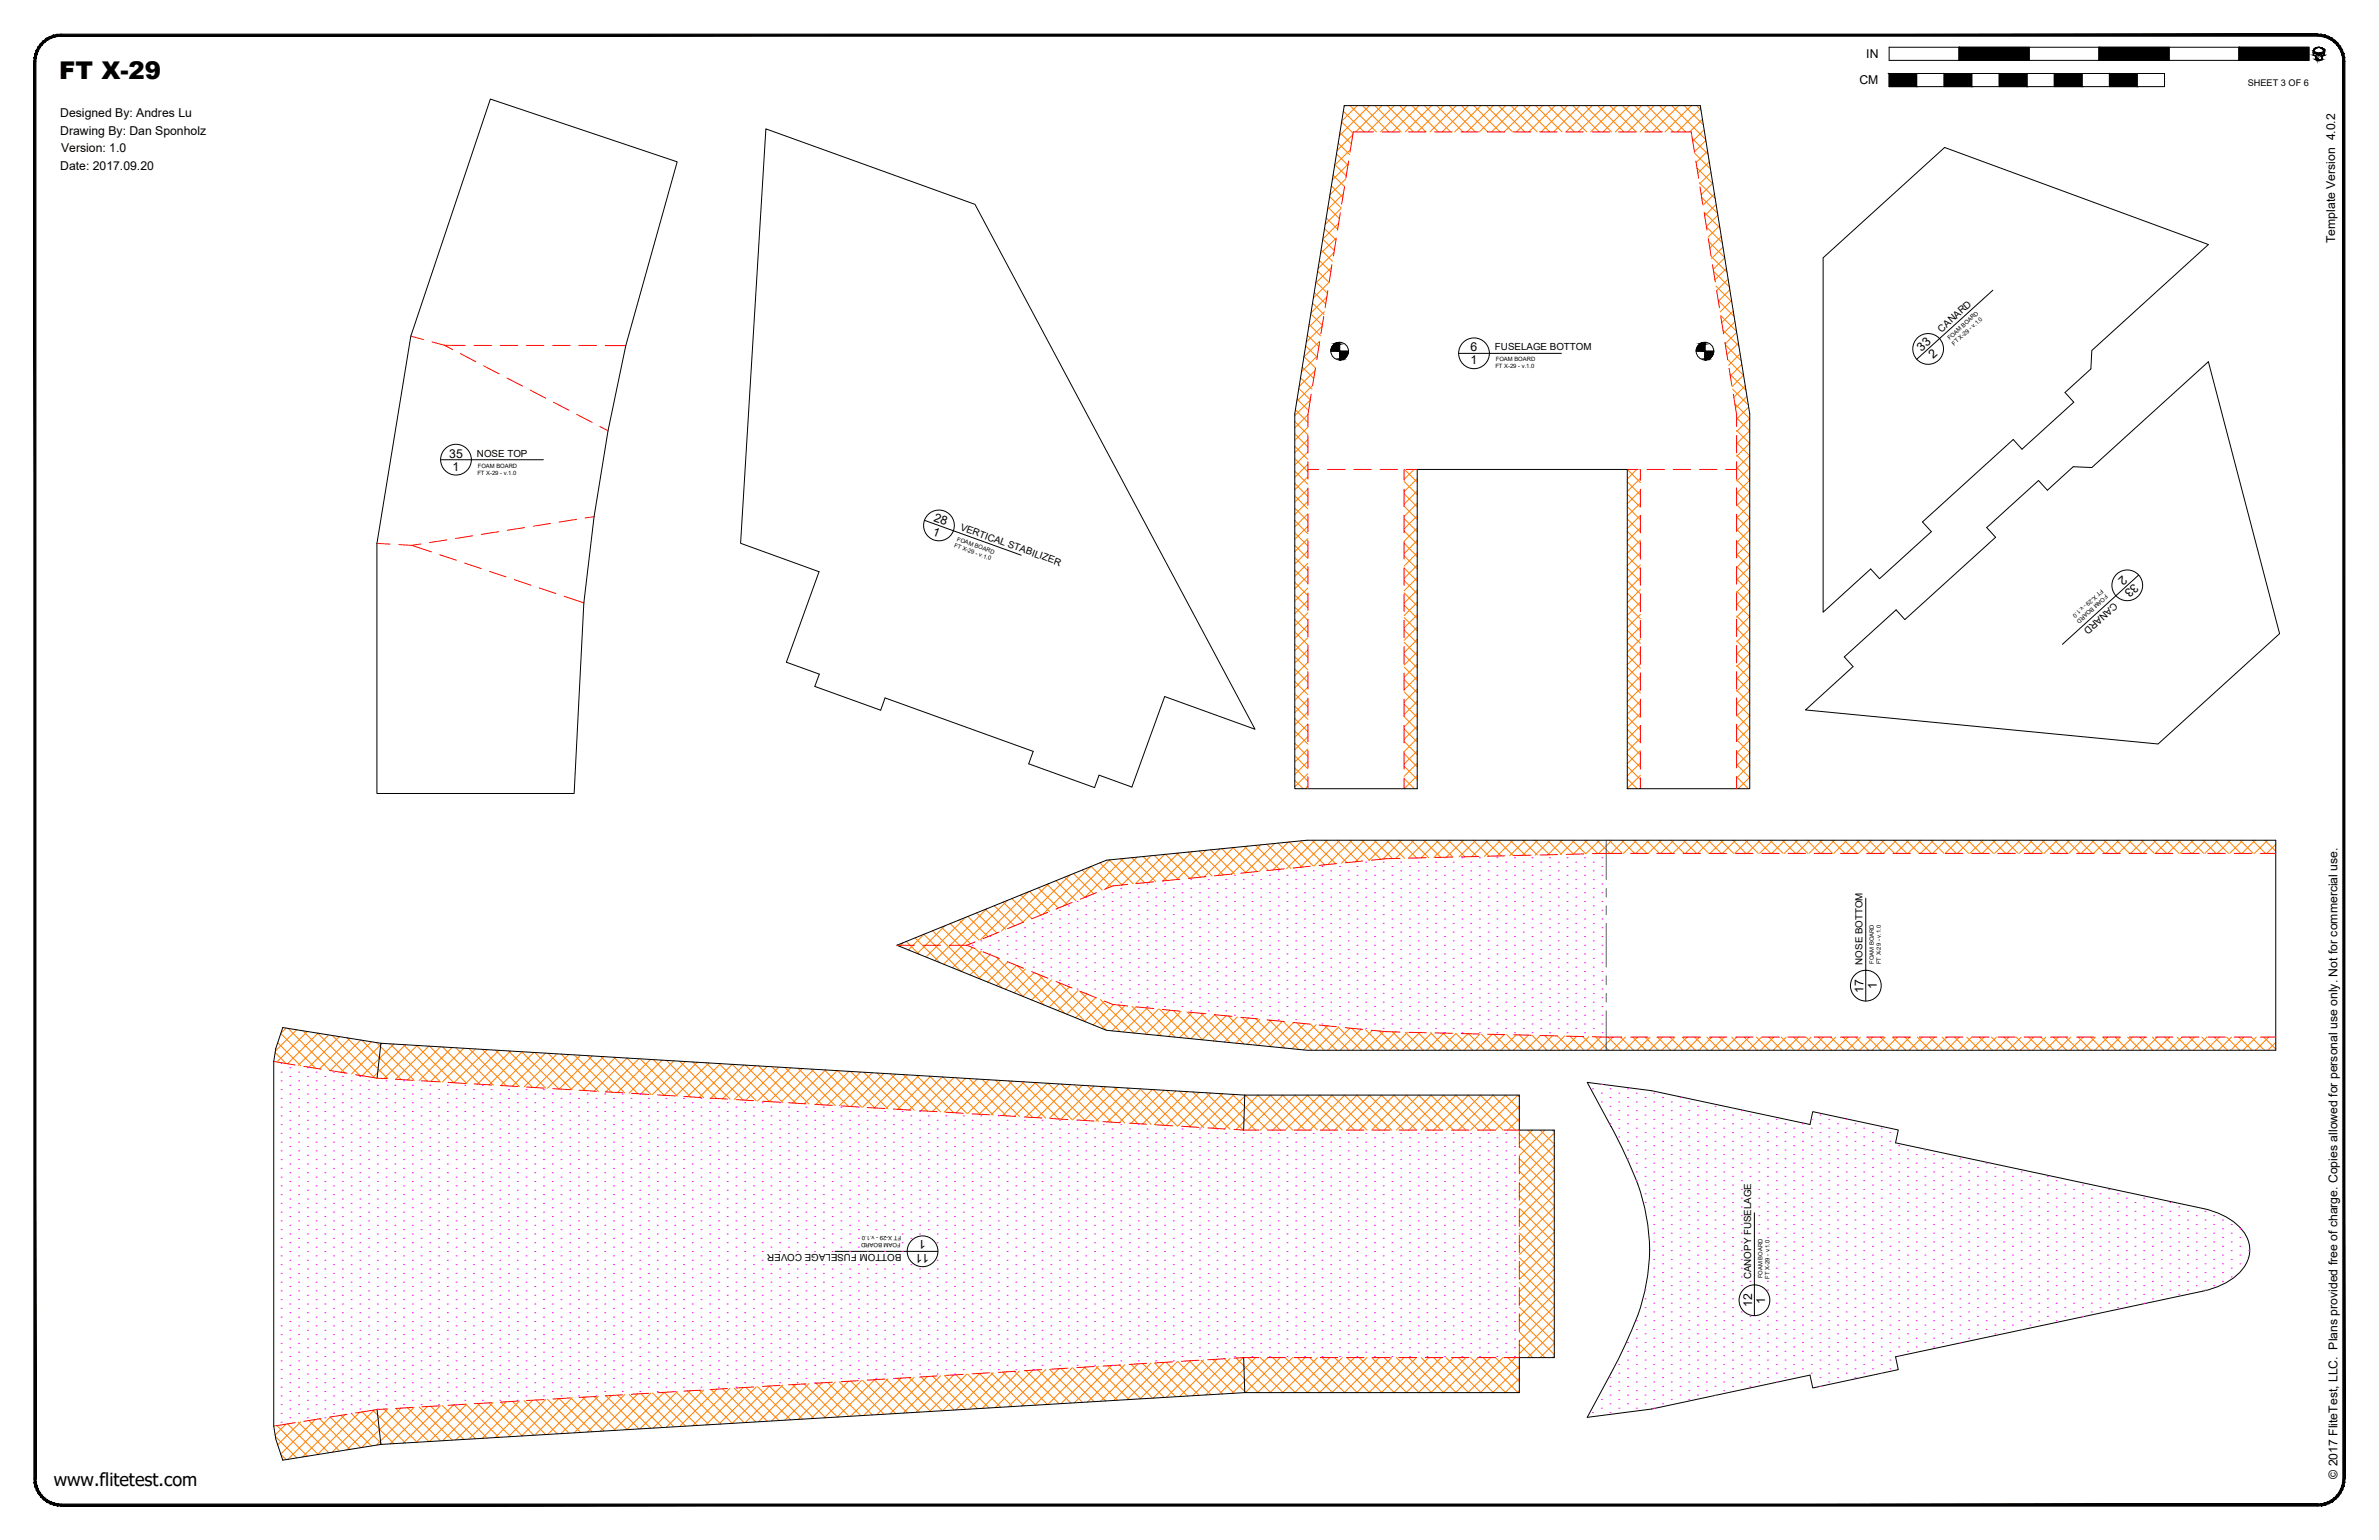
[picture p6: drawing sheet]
<svg xmlns="http://www.w3.org/2000/svg" width="864mm" height="559mm" viewBox="0 0 864 559" stroke-linecap="round" stroke-linejoin="round" font-family="sans-serif">
<defs><g id="words">
<text font-size="8.9" x="21.5" y="28.8">FT X-29</text>
<text font-size="6.6" x="19.5" y="539.1">www.flitetest.com</text>
<g font-size="4.4">
<text x="677.5" y="21.1">IN</text>
<text x="675" y="30.6">CM</text>
<text x="21.9" y="42.5">Designed By: Andres Lu</text>
<text x="21.9" y="48.9">Drawing By: Dan Sponholz</text>
<text x="22.2" y="55.2">Version: 1.0</text>
<text x="21.9" y="61.6">Date: 2017.09.20</text>
<text x="847.7" y="88.2" transform="rotate(-90 847.7 88.2)">Template Version 4.0.2</text>
<text x="533.8" y="127.4">6</text>
<text x="697.6" y="127.7" transform="rotate(-42 697.6 127.7)">33</text>
<text x="701.7" y="130.4" transform="rotate(-42 701.7 130.4)">2</text>
<text x="533.8" y="132.2">1</text>
<text x="163.1" y="166">35</text>
<text x="164.3" y="170.8">1</text>
<text x="338.7" y="189.1" transform="rotate(20 338.7 189.1)">28</text>
<text x="338.3" y="194" transform="rotate(20 338.3 194)">1</text>
<text x="770.5" y="208.6" transform="rotate(137 770.5 208.6)">2</text>
<text x="774.6" y="211.4" transform="rotate(137 774.6 211.4)">33</text>
<text x="681.3" y="358.9" transform="rotate(-90 681.3 358.9)">1</text>
<text x="676.5" y="360.2" transform="rotate(-90 676.5 360.2)">17</text>
<text x="336.1" y="450.1" transform="rotate(-180 336.1 450.1)">1</text>
<text x="337.4" y="454.9" transform="rotate(-180 337.4 454.9)">11</text>
<text x="640.8" y="473.1" transform="rotate(-90 640.8 473.1)">1</text>
<text x="636.1" y="474.3" transform="rotate(-90 636.1 474.3)">12</text>
<text x="848.5" y="536.6" transform="rotate(-90 848.5 536.6)">© 2017 FliteTest, LLC. Plans provided free of charge. Copies allowed for personal use only. Not for commercial use.</text>
</g>
<g font-size="3.5">
<text x="704.8" y="120.7" transform="rotate(-42 704.8 120.7)">CANARD</text>
<text x="542.7" y="127.1">FUSELAGE BOTTOM</text>
<text x="173.1" y="165.7">NOSE TOP</text>
<text x="348.4" y="192.2" transform="rotate(20 348.4 192.2)">VERTICAL STABILIZER</text>
<text x="767.3" y="218.4" transform="rotate(138 767.3 218.4)">CANARD</text>
<text x="676.2" y="350" transform="rotate(-90 676.2 350)">NOSE BOTTOM</text>
<text x="327.2" y="455.2" transform="rotate(-180 327.2 455.2)">BOTTOM FUSELAGE COVER</text>
<text x="635.7" y="464.2" transform="rotate(-90 635.7 464.2)">CANOPY FUSELAGE</text>
</g>
<text font-size="3.3" x="816" y="31.1">SHEET 3 OF 6</text>
<g font-size="2.1">
<text x="707.8" y="123.5" transform="rotate(-42 707.8 123.5)">FOAM BOARD</text>
<text x="709.3" y="125.4" transform="rotate(-42 709.3 125.4)">FT X-29 - v.1.0</text>
<text x="543" y="131.1">FOAM BOARD</text>
<text x="542.8" y="133.7">FT X-29 - v.1.0</text>
<text x="173.3" y="172.3">FT X-29 - v.1.0</text>
<text x="173.4" y="169.7">FOAM BOARD</text>
<text x="347.3" y="196.1" transform="rotate(20 347.3 196.1)">FOAM BOARD</text>
<text x="346.2" y="198.5" transform="rotate(20 346.2 198.5)">FT X-29 - v.</text>
<text x="356.8" y="202.3" transform="rotate(19 356.8 202.3)">1.0</text>
<text x="762.8" y="213.6" transform="rotate(138 762.8 213.6)">FT X-29</text>
<text x="764.4" y="215.6" transform="rotate(138 764.4 215.6)">FOAM BOARD</text>
<text x="754.5" y="221.1" transform="rotate(138 754.5 221.1)">1.0</text>
<text x="756.7" y="219.2" transform="rotate(137 756.7 219.2)">- v.</text>
<text x="680.2" y="349.7" transform="rotate(-90 680.2 349.7)">FOAM BOARD</text>
<text x="682.7" y="349.9" transform="rotate(-90 682.7 349.9)">FT X-29 - v.1.0</text>
<text x="327.1" y="448.6" transform="rotate(-180 327.1 448.6)">FT X-29 - v.1.0</text>
<text x="326.9" y="451.1" transform="rotate(-180 326.9 451.1)">FOAM BOARD</text>
<text x="639.8" y="463.9" transform="rotate(-90 639.8 463.9)">FOAM BOARD</text>
<text x="642.3" y="464" transform="rotate(-90 642.3 464)">FT X-29 - v.1.0</text>
</g>
</g></defs>
<!-- layer: 06 CAVITY -->
<g fill="none" stroke="#ff7f00" stroke-width=".36">
<path d="M488.2 38.3l-.3 .3M490.1 38.3l9.5 9.6M492.7 38.3l-5.6 5.6M494.6 38.3l9.5 9.6M497.2 38.3l-11 11M499.1 38.3l9.5 9.6M501.7 38.3l-9.6 9.6M503.6 38.3l9.5 9.6M506.1 38.3l-9.5 9.6M508.1 38.3l9.5 9.6M510.6 38.3l-9.5 9.6M512.6 38.3l9.5 9.6"/>
<path d="M515.1 38.3l-9.5 9.6M517 38.3l9.6 9.6M519.6 38.3l-9.5 9.6M521.6 38.3l9.5 9.6M524.1 38.3l-9.5 9.6M526 38.3l9.6 9.6M528.6 38.3l-9.5 9.6M530.5 38.3l9.6 9.6M533.1 38.3l-9.6 9.6M535 38.3l9.5 9.6M537.6 38.3l-9.5 9.6M539.5 38.3l9.5 9.6"/>
<path d="M542.1 38.3l-9.6 9.6M544 38.3l9.5 9.6M546.6 38.3l-9.6 9.6M548.5 38.3l9.5 9.6M551 38.3l-9.5 9.6M553 38.3l9.5 9.6M555.5 38.3l-9.5 9.6M557.5 38.3l9.5 9.6M560 38.3l-9.5 9.6M562 38.3l9.5 9.6M564.5 38.3l-9.5 9.6M566.5 38.3l9.5 9.6"/>
<path d="M569 38.3l-9.5 9.6M571 38.3l9.5 9.6M573.5 38.3l-9.5 9.6M575.4 38.3l9.6 9.6M578 38.3l-9.6 9.6M580 38.3l9.5 9.6M582.5 38.3l-9.5 9.6M584.4 38.3l9.5 9.6M586.9 38.3l-9.5 9.6M588.9 38.3l9.6 9.6M591.5 38.3l-9.6 9.6M593.4 38.3l9.5 9.6"/>
<path d="M595.9 38.3l-9.5 9.6M597.9 38.3l9.5 9.6M600.4 38.3l-9.5 9.6M602.4 38.3l9.5 9.6M604.9 38.3l-9.5 9.6M606.9 38.3l12.3 12.3M609.4 38.3l-9.5 9.6M611.4 38.3l7 7M613.9 38.3l-9.5 9.6M615.9 38.3l1.6 1.7M617.4 39.4l-8.5 8.5M484.6 59.7l4.1 4.1"/>
<path d="M485.1 55.8l4.2 4.2M485.8 52l4.2 4.1M486.4 48.1l4.2 4.1M487 44.2l4.2 4.2M487.6 40.4l7.6 7.5M489.4 59.6l-5.7 5.7M490.3 54.3l-5.8 5.7M491.1 48.9l-5.8 5.8M614.3 50.2l5.7 5.8M615.2 55.6l5.7 5.7M618 43.2l-4.6 4.7M618.6 47.1l-4.1 4.1"/>
<path d="M619.2 51l-4.1 4.1M619.8 54.9l-4.1 4.1M620.5 58.7l-4.2 4.1M481.4 79.1l4.2 4.1M482.1 75.2l4.1 4.1M482.7 71.3l4.1 4.1M483.3 67.5l4.2 4.1M483.9 63.6l4.2 4.1M486.8 75.6l-5.7 5.8M487.7 70.3l-5.8 5.7M488.5 64.9l-5.7 5.8M616 61l5.8 5.7"/>
<path d="M616.9 66.3l5.7 5.8M617.8 71.7l5.7 5.7M618.6 77l5.8 5.7M621.1 62.6l-4.1 4.1M621.7 66.5l-4.1 4.1M622.4 70.3l-4.2 4.1M623 74.2l-4.2 4.1M623.6 78.1l-4.2 4.1M478.4 98.4l4.1 4.1M478.9 94.5l4.2 4.2M479.6 90.7l4.1 4.1M480.8 82.9l4.1 4.1"/>
<path d="M483.4 97l-5.8 5.8M484.3 91.7l-5.8 5.7M485.1 86.4l-5.8 5.7M485.9 81l-5.7 5.7 4.2 4.2M619.4 82.3l5.8 5.8M620.3 87.7l5.7 5.7M621.2 93.1l5.7 5.7M622 98.4l5.8 5.8M624.2 81.9l-4.2 4.2M624.9 85.8l-4.2 4.2M625.4 89.7l-4.1 4.1M626.1 93.5l-4.2 4.2"/>
<path d="M626.7 97.4l-4.2 4.2M475.2 117.8l4.2 4.1M475.9 113.9l4.1 4.1M476.5 110l4.1 4.1M477.1 106.1l4.1 4.2M477.7 102.3l4.2 4.1M479.9 118.4l-5.7 5.8M480.8 113.1l-5.8 5.7M481.7 107.7l-5.8 5.8M482.5 102.4l-5.7 5.7M622.9 103.8l5.7 5.7M623.8 109.1l5.7 5.7"/>
<path d="M624.6 114.4l5.8 5.8M625.4 119.8l5.8 5.7M627.3 101.3l-4.1 4.2M627.9 105.2l-4.1 4.1M628.6 109l-4.2 4.2M629.2 112.9l-4.2 4.2M629.8 116.8l-4.2 4.1M472.1 137.1l4.2 4.1M472.7 133.2l4.2 4.2M473.3 129.4l4.2 4.1M474 125.5l4.2 4.1M474.6 121.6l4.1 4.1"/>
<path d="M476.5 139.8l-5.7 5.8M477.4 134.5l-5.8 5.7M478.2 129.1l-5.7 5.8M479.1 123.8l-5.8 5.7M626.3 125.1l5.7 5.8M627.2 130.5l5.7 5.7M628 135.8l5.8 5.8M630.4 120.6l-4.2 4.2M631.1 124.5l-4.2 4.2M631.6 128.4l-4.1 4.1M632.3 132.2l-4.2 4.2M632.9 136.1l-4.1 4.2"/>
<path d="M633.5 140l-4.1 4.2M470 157.4l4.8 4.8M470 153l4.8 4.7M470.3 148.7l4.5 4.5M470.9 144.8l4.1 4.2M471.5 141l4.2 4.1M474.8 150.5l-4.8 4.8M474.8 155l-4.8 4.8M474.8 159.5l-4.8 4.7M475.6 145.2l-5.6 5.6M628.9 141.2l5.7 5.7M629.8 146.5l5.4 5.4"/>
<path d="M630.4 156.2l4.8 4.7M630.4 151.6l4.8 4.8M634.1 143.9l-4.1 4.1M634.8 147.7l-4.4 4.4M635.2 151.8l-4.8 4.8M635.2 156.3l-4.8 4.8M470 179.9l4.8 4.8M470 175.4l4.8 4.8M470 170.9l4.8 4.8M470 166.4l4.8 4.8M470 162l4.8 4.7M474.8 164l-4.8 4.8"/>
<path d="M474.8 168.5l-4.8 4.7M474.8 173l-4.8 4.7M474.8 177.4l-4.8 4.8M509.7 179.2l4.8 4.7M509.7 174.7l4.8 4.8M509.9 170.3l4.6 4.7M513.3 170.3l-3.6 3.7M514.4 170.3l.1 .2M514.5 173.7l-4.8 4.7M514.5 178.2l-4.8 4.7M590.7 179.3l4.8 4.8M590.7 174.8l4.8 4.8"/>
<path d="M590.7 170.3l4.8 4.8M594.1 170.3l-3.4 3.5M595.2 170.3l.3 .3M595.5 178l-4.8 4.8M595.5 173.6l-4.8 4.7M630.4 178.6l4.8 4.7M630.4 174.1l4.8 4.8M630.4 169.6l4.8 4.8M630.4 165.1l4.8 4.8M630.4 160.6l4.8 4.8M635.2 160.8l-4.8 4.8M635.2 165.3l-4.8 4.7"/>
<path d="M635.2 169.8l-4.8 4.8M635.2 174.3l-4.8 4.7M635.2 178.8l-4.8 4.7M470 197.9l4.8 4.7M470 193.4l4.8 4.7M470 188.9l4.8 4.8M470 184.4l4.8 4.7M474.8 182l-4.8 4.7M474.8 186.4l-4.8 4.8M474.8 190.9l-4.8 4.8M474.8 195.4l-4.8 4.8M474.8 199.9l-4.8 4.8"/>
<path d="M509.7 192.7l4.8 4.7M509.7 197.1l4.8 4.8M509.7 188.2l4.8 4.7M509.7 183.7l4.8 4.8M514.5 187.2l-4.8 4.7M514.5 191.6l-4.8 4.8M514.5 196.1l-4.8 4.8M514.5 182.6l-4.8 4.8M590.7 197.3l4.8 4.7M590.7 192.8l4.8 4.8M590.7 188.3l4.8 4.8M590.7 183.8l4.8 4.8"/>
<path d="M595.5 187l-4.8 4.8M595.5 191.5l-4.8 4.8M595.5 196l-4.8 4.8M595.5 182.5l-4.8 4.8M630.4 196.6l4.8 4.8M630.4 192.1l4.8 4.7M630.4 187.6l4.8 4.7M630.4 183.1l4.8 4.8M635.2 183.2l-4.8 4.8M635.2 187.8l-4.8 4.7M635.2 192.2l-4.8 4.8M635.2 196.7l-4.8 4.8"/>
<path d="M470 215.8l4.8 4.8M470 211.3l4.8 4.8M470 206.9l4.8 4.7M470 202.3l4.8 4.8M474.8 204.4l-4.8 4.7M474.8 208.9l-4.8 4.8M474.8 213.4l-4.8 4.7M474.8 217.9l-4.8 4.7M509.7 215.1l4.8 4.8M509.7 206.1l4.8 4.8M509.7 219.6l4.8 4.8M509.7 210.6l4.8 4.8"/>
<path d="M509.7 201.6l4.8 4.8M514.5 205.1l-4.8 4.8M514.5 209.6l-4.8 4.8M514.5 214.1l-4.8 4.8M514.5 218.6l-4.8 4.8M514.5 200.6l-4.8 4.8M590.7 219.8l4.8 4.7M590.7 215.2l4.8 4.8M590.7 210.8l4.8 4.7M590.7 206.3l4.8 4.7M590.7 201.8l4.8 4.8M595.5 200.5l-4.8 4.8"/>
<path d="M595.5 209.5l-4.8 4.8M595.5 214l-4.8 4.7M595.5 218.5l-4.8 4.7M595.5 205l-4.8 4.7M630.4 219l4.8 4.8M630.4 214.5l4.8 4.8M630.4 210l4.8 4.8M630.4 205.6l4.8 4.7M630.4 201.1l4.8 4.7M635.2 201.2l-4.8 4.8M635.2 205.7l-4.8 4.8M635.2 210.2l-4.8 4.7"/>
<path d="M635.2 214.7l-4.8 4.8M635.2 219.2l-4.8 4.7M470 238.3l4.8 4.8M470 233.8l4.8 4.8M470 229.3l4.8 4.7M470 224.8l4.8 4.8M470 220.3l4.8 4.8M474.8 222.3l-4.8 4.8M474.8 226.9l-4.8 4.7M474.8 231.4l-4.8 4.7M474.8 235.8l-4.8 4.8M509.7 237.6l4.8 4.7"/>
<path d="M509.7 233.1l4.8 4.7M509.7 228.6l4.8 4.8M509.7 224.1l4.8 4.7M514.5 223.1l-4.8 4.7M514.5 227.6l-4.8 4.8M514.5 232.1l-4.8 4.7M514.5 236.6l-4.8 4.7M590.7 237.7l4.8 4.8M590.7 228.7l4.8 4.8M590.7 233.2l4.8 4.8M590.7 224.2l4.8 4.8M595.5 222.9l-4.8 4.8"/>
<path d="M595.5 231.9l-4.8 4.8M595.5 227.4l-4.8 4.8M595.5 236.4l-4.8 4.8M630.4 237l4.8 4.7M630.4 232.5l4.8 4.8M630.4 228l4.8 4.8M630.4 223.5l4.8 4.8M635.2 223.7l-4.8 4.7M635.2 228.1l-4.8 4.8M635.2 232.7l-4.8 4.7M635.2 237.1l-4.8 4.8M470 256.3l4.8 4.7"/>
<path d="M470 251.8l4.8 4.7M470 247.3l4.8 4.8M470 242.8l4.8 4.7M474.8 240.3l-4.8 4.8M474.8 244.8l-4.8 4.8M474.8 249.3l-4.8 4.8M474.8 253.8l-4.8 4.8M474.8 258.3l-4.8 4.8M509.7 255.5l4.8 4.8M509.7 251l4.8 4.8M509.7 246.5l4.8 4.8M509.7 242l4.8 4.8"/>
<path d="M514.5 241l-4.8 4.8M514.5 245.6l-4.8 4.7M514.5 250l-4.8 4.8M514.5 254.5l-4.8 4.8M514.5 259l-4.8 4.8M590.7 255.7l4.8 4.7M590.7 251.2l4.8 4.7M590.7 246.7l4.8 4.8M590.7 242.2l4.8 4.7M595.5 240.9l-4.8 4.8M595.5 249.9l-4.8 4.7M595.5 254.4l-4.8 4.7"/>
<path d="M595.5 258.9l-4.8 4.7M595.5 245.4l-4.8 4.8M630.4 259.4l4.8 4.8M630.4 254.9l4.8 4.8M630.4 250.5l4.8 4.7M630.4 246l4.8 4.7M630.4 241.5l4.8 4.7M635.2 241.6l-4.8 4.8M635.2 246.1l-4.8 4.8M635.2 250.6l-4.8 4.8M635.2 255.1l-4.8 4.7M635.2 259.6l-4.8 4.8"/>
<path d="M470 278.7l4.8 4.8M470 274.2l4.8 4.8M470 269.7l4.8 4.8M470 265.3l4.8 4.7M470 260.7l4.8 4.8M474.8 262.8l-4.8 4.7M474.8 267.3l-4.8 4.7M474.8 271.7l-4.8 4.8M474.8 276.3l-4.8 4.7M509.7 278l4.8 4.8M509.7 273.5l4.8 4.7M509.7 269l4.8 4.8"/>
<path d="M509.7 264.5l4.8 4.8M509.7 260l4.8 4.8M514.5 263.5l-4.8 4.8M514.5 268l-4.8 4.7M514.5 272.5l-4.8 4.8M514.5 277l-4.8 4.7M590.7 278.1l4.8 4.8M590.7 273.6l4.8 4.8M590.7 269.1l4.8 4.8M590.7 264.7l4.8 4.7M590.7 260.1l4.8 4.8M595.5 263.4l-4.8 4.7"/>
<path d="M595.5 267.8l-4.8 4.8M595.5 272.3l-4.8 4.8M595.5 276.8l-4.8 4.8M630.4 277.4l4.8 4.8M630.4 272.9l4.8 4.8M630.4 268.4l4.8 4.8M630.4 263.9l4.8 4.8M635.2 264.1l-4.8 4.8M635.2 268.6l-4.8 4.7M635.2 273.1l-4.8 4.8M635.2 277.6l-4.8 4.7M470 283.2l3 3"/>
<path d="M474.8 280.7l-4.8 4.8M474.8 285.2l-1 1M509.7 282.5l3.7 3.7M514.5 281.5l-4.7 4.7M514.5 285.9l-.2 .3M590.7 282.6l3.6 3.6M595.5 281.3l-4.8 4.8M595.5 285.8l-.4 .4M630.4 281.9l4.3 4.3M635.2 282.1l-4.2 4.1M383.3 319.6l7.3 7.3M388.4 317.5l-17.3 17.3"/>
<path d="M389.7 317l7.3 7.3M392.9 315.7l7.3 7.3M395.9 314.4l-17.3 17.3M396 314.4l7.4 7.3M399.3 313.1l8 8.1M402.7 312l8.7 8.7M402.8 312l-16.6 16.7M406.8 311.6l8.7 8.7M407.9 311.5l-14.1 14.1-7.3-7.3M410.8 311.2l8.8 8.7M412.8 311l-11.5 11.6M414.9 310.8l8.7 8.7"/>
<path d="M417.8 310.5l-10.6 10.7M419 310.4l8.7 8.7M422.8 310l-10.6 10.7M423.1 310l8.7 8.7M427.2 309.6l8.7 8.7M427.8 309.5l-10.6 10.7M431.3 309.2l8.7 8.7M432.8 309l-10.7 10.7M435.3 308.8l8.8 8.7M437.8 308.5l-10.6 10.7M439.5 308.4l8.6 8.7M442.8 308l-10.7 10.7"/>
<path d="M443.5 308l8.8 8.6M447.6 307.6l8.7 8.7M447.7 307.5l-10.6 10.7M451.7 307.1l8.7 8.8M452.8 307l-10.7 10.7M455.8 306.7l8.7 8.8M457.7 306.5l-10.6 10.7M459.8 306.3l8.8 8.8M462.7 306l-10.6 10.7M464 305.9l8.6 8.7M467.7 305.5l-10.6 10.7M468 305.5l8.7 8.7"/>
<path d="M472.1 305.1l8.7 8.7M472.7 305l-10.7 10.7M476.4 304.9l8.5 8.5M477.4 304.9l-10.4 10.3M480.9 304.9l8.1 8.1M481.8 304.9l-9.8 9.8M485.3 304.9l7.8 7.7M486.3 304.9l-9.3 9.3M489.9 304.9l7.3 7.3M490.8 304.9l-8.8 8.8M494.3 304.9l6.9 6.9M495.3 304.9l-8.3 8.3"/>
<path d="M498.8 304.9l6.7 6.6M499.8 304.9l-7.8 7.8M503.3 304.9l6.6 6.5M504.3 304.9l-7.3 7.3M507.8 304.9l6.5 6.4M508.8 304.9l-6.8 6.8M512.3 304.9l6.3 6.3M513.3 304.9l-6.7 6.6M516.8 304.9l6.2 6.2M517.7 304.9l-6.5 6.5M521.3 304.9l6.1 6.1M522.3 304.9l-6.4 6.4"/>
<path d="M525.8 304.9l6 6M526.8 304.9l-6.3 6.3M530.2 304.9l5.9 5.9M531.2 304.9l-6.2 6.1M534.8 304.9l5.8 5.8M535.8 304.9l-6.2 6M539.2 304.9l5.7 5.7M540.2 304.9l-5.9 5.9M543.7 304.9l5.6 5.5M544.7 304.9l-5.8 5.8M548.2 304.9l5.5 5.4M549.2 304.9l-5.7 5.7"/>
<path d="M552.7 304.9l5.4 5.3M553.7 304.9l-5.6 5.6M557.2 304.9l5.3 5.2M558.2 304.9l-5.5 5.5M561.7 304.9l5.2 5.1M562.7 304.9l-5.4 5.4M566.2 304.9l5 5.1M567.2 304.9l-5.3 5.2M570.7 304.9l4.9 4.9 5-4.9M571.7 304.9l-5.2 5.1M575.1 304.9l4.9 4.8M576.1 304.9l-5 5.1"/>
<path d="M579.7 304.9l4.7 4.8M584.1 304.9l4.8 4.8M585.1 304.9l-4.8 4.8M588.6 304.9l4.8 4.8M589.6 304.9l-4.7 4.8M593.1 304.9l4.8 4.8M594.1 304.9l-4.8 4.8M597.6 304.9l4.8 4.8M598.6 304.9l-4.8 4.8M602.1 304.9l4.7 4.8M603.1 304.9l-4.8 4.8M606.6 304.9l4.8 4.8"/>
<path d="M607.6 304.9l-4.8 4.8M611.1 304.9l4.8 4.8M612.1 304.9l-4.8 4.8M615.6 304.9l4.7 4.8M616.6 304.9l-4.8 4.8M620.1 304.9l4.8 4.8M621 304.9l-4.7 4.8M624.6 304.9l4.7 4.8M625.5 304.9l-4.7 4.8M629.1 304.9l4.7 4.8M630 304.9l-4.8 4.8M633.5 304.9l4.8 4.8"/>
<path d="M634.5 304.9l-4.7 4.8M638 304.9l4.8 4.8M639 304.9l-4.8 4.8M642.5 304.9l4.8 4.8M643.5 304.9l-4.8 4.8M647 304.9l4.8 4.8M648 304.9l-4.8 4.8M651.5 304.9l4.8 4.8M652.5 304.9l-4.8 4.8M656 304.9l4.8 4.8M657 304.9l-4.8 4.8M660.5 304.9l4.7 4.8"/>
<path d="M661.5 304.9l-4.8 4.8M665 304.9l4.8 4.8M665.9 304.9l-4.7 4.8M669.5 304.9l4.7 4.8M670.4 304.9l-4.7 4.8M674 304.9l4.7 4.8M675 304.9l-4.8 4.8M678.4 304.9l4.8 4.8M679.4 304.9l-4.7 4.8M682.9 304.9l4.8 4.8M683.9 304.9l-4.7 4.8M687.4 304.9l4.8 4.8"/>
<path d="M688.4 304.9l-4.8 4.8M691.9 304.9l4.8 4.8M692.9 304.9l-4.7 4.8M696.4 304.9l4.8 4.8M697.4 304.9l-4.8 4.8M700.9 304.9l4.8 4.8M701.9 304.9l-4.8 4.8M705.4 304.9l4.7 4.8M706.4 304.9l-4.8 4.8M709.9 304.9l4.7 4.8M710.9 304.9l-4.8 4.8M714.4 304.9l4.7 4.8"/>
<path d="M715.3 304.9l-4.7 4.8M718.9 304.9l4.7 4.8M719.9 304.9l-4.8 4.8M723.3 304.9l4.8 4.8M724.3 304.9l-4.7 4.8M727.8 304.9l4.8 4.8M728.8 304.9l-4.7 4.8M732.3 304.9l4.8 4.8M733.3 304.9l-4.8 4.8M736.8 304.9l4.8 4.8M737.8 304.9l-4.7 4.8M741.3 304.9l4.8 4.8"/>
<path d="M742.3 304.9l-4.8 4.8M745.8 304.9l4.8 4.8M746.8 304.9l-4.8 4.8M750.3 304.9l4.7 4.8M751.3 304.9l-4.8 4.8M754.8 304.9l4.7 4.8M755.8 304.9l-4.8 4.8M759.3 304.9l4.8 4.8M760.2 304.9l-4.7 4.8M763.8 304.9l4.7 4.8M764.8 304.9l-4.8 4.8M768.3 304.9l4.7 4.8"/>
<path d="M769.2 304.9l-4.7 4.8M772.7 304.9l4.8 4.8M773.7 304.9l-4.7 4.8M777.3 304.9l4.7 4.8M778.2 304.9l-4.8 4.8M781.7 304.9l4.8 4.8M782.7 304.9l-4.7 4.8M786.2 304.9l4.8 4.8M787.2 304.9l-4.8 4.8M790.7 304.9l4.8 4.8M791.7 304.9l-4.8 4.8M795.2 304.9l4.8 4.8"/>
<path d="M796.2 304.9l-4.8 4.8M799.7 304.9l4.7 4.8M800.7 304.9l-4.8 4.8M804.2 304.9l4.8 4.8M805.1 304.9l-4.7 4.8M808.7 304.9l4.7 4.8M809.7 304.9l-4.8 4.8M813.2 304.9l4.7 4.8M814.2 304.9l-4.8 4.8M817.6 304.9l4.8 4.8M818.6 304.9l-4.7 4.8M822.2 304.9l3.9 4"/>
<path d="M823.1 304.9l-4.7 4.8M826.1 306.4l-3.2 3.3M335.4 339l13.3 13.4M335.5 339l-5.7 5.7M338.5 337.7l17.8 17.7M341.8 336.4l22 22.1M343.1 335.9l-10.1 10.1M344.9 335.2l7.4 7.2M348.2 333.8l7.3 7.4M350.6 332.8l-14.4 14.5M351.3 332.5l7.3 7.4M354.5 331.2l7.4 7.4"/>
<path d="M357.7 329.9l7.3 7.3M358.1 329.8l-18.8 18.7M360.9 328.7l7.4 7.2M364.1 327.4l7.3 7.3M365.7 326.7l-23.1 23.2M367.3 326.1l7.3 7.3M370.5 324.7l7.3 7.4M373.3 323.6l-17.3 17.4M373.7 323.4l7.3 7.4M376.9 322.2l7.3 7.3M380.1 320.9l7.3 7.3M380.8 320.6l-17.3 17.3"/>
<path d="M325.8 342.9l.2 .2M327.9 342l-1.3 1.4M329 341.6l4.6 4.6M332.2 340.3l9 9M353.1 343.8l-7.4 7.4M354.1 344.3l17.3 17.2M356.3 345.1l-7.3 7.4M359.4 346.4l-7.3 7.4M361.7 347.3l17.2 17.3M362.7 347.8l-7.4 7.2M365.8 349l-7.3 7.3M369.1 350.3l-7.4 7.3"/>
<path d="M369.2 350.4l17.3 17.3M372.2 351.6l-7.3 7.3M375.4 352.9l-7.3 7.4M376.7 353.5l17.4 17.3M378.6 354.2l-7.3 7.3M381.8 355.5l-7.3 7.3M384.3 356.5l17.3 17.3M385 356.8l-7.3 7.3M388.2 358.1l-7.3 7.3M391.4 359.4l-7.3 7.3M391.9 359.6l14.7 14.7M100.8 378.4l8.4 8.3"/>
<path d="M101.9 375l12.7 12.6M103.8 373.1l-1.8 1.8M104.6 373.2l15.3 15.3 11-11.1M107.7 373.7l-7.7 7.7M109.9 374l15.3 15.3M111.6 374.3l-11.1 11.1M115.2 374.8l15.4 15.4M115.4 374.9l-11 11.1M119.3 375.5l-11 11.1M120.6 375.7l15.3 15.4M123.2 376.1l-11.1 11.1M126 376.6l14.8 14.8"/>
<path d="M127.1 376.8l-11.1 11M131.3 377.4l14.3 14.3M134.8 378l-11.1 11.1M136.6 378.3l13.8 13.7M138.7 378.6l-11.1 11.1M141.6 378.8l13.5 13.5M142.9 378.9l-11.4 11.4M146.4 379.1l13.5 13.5M147.2 379.1l-11.9 11.9M151.2 379.3l13.5 13.6M151.4 379.4l-12 12M155.6 379.6l-12 12"/>
<path d="M155.9 379.6l13.6 13.5M159.9 379.9l-12 12M160.7 379.9l13.5 13.5M394.6 360.7l-7.3 7.3M397.8 362l-7.3 7.3M399.4 362.7l12.2 12.1M401 363.3l-7.3 7.3M404.2 364.5l-7.4 7.4M406 364.7l10.6 10.6M408.3 364.9l-8.2 8.3M410.9 365.2l10.7 10.6M412.4 365.3l-8.7 8.7"/>
<path d="M415.9 365.7l10.7 10.6M416.5 365.8l-8.7 8.6M420.6 366.2l-8.7 8.6M420.9 366.2l10.7 10.6M424.7 366.6l-8.8 8.6M425.9 366.7l10.6 10.6M428.7 367l-8.6 8.7M430.9 367.2l10.6 10.6M432.8 367.4l-8.7 8.7M435.9 367.6l10.6 10.7M436.9 367.8l-8.7 8.7M440.8 368.1l10.7 10.7"/>
<path d="M441 368.2l-8.7 8.7M445.1 368.6l-8.7 8.7M445.9 368.6l10.6 10.7M449.2 369l-8.8 8.7M450.8 369.1l10.7 10.7M453.2 369.4l-8.7 8.7M455.8 369.6l10.6 10.7M457.3 369.8l-8.7 8.7M460.8 370.1l10.7 10.7M461.4 370.2l-8.7 8.7M465.5 370.6l-8.7 8.7M465.8 370.6l10.4 10.5"/>
<path d="M469.6 371l-8.7 8.8M470.8 371.2l9.9 9.9M473.7 371.4l-8.7 8.8M475.8 371.7l9.4 9.4M477.8 371.8l-8.8 8.7M480.8 372.2l8.9 8.9M481.8 372.3l-8.7 8.6M485.7 372.7l8.5 8.4M485.9 372.7l-8.4 8.4M490 373.1l-8 8M490.8 373.2l7.9 7.9M494.1 373.5l-7.6 7.6"/>
<path d="M495.7 373.7l7.5 7.4M498.2 373.8l-7.2 7.3M500.7 374.1l7 7M502.3 374.3l-6.8 6.8M505.5 374.4l6.6 6.7M506.6 374.4l-6.7 6.7M510.1 374.5l6.6 6.6M510.9 374.5l-6.5 6.6M514.7 374.6l6.5 6.5M515.4 374.6l-6.5 6.5M519.3 374.7l6.3 6.4M519.7 374.8l-6.3 6.3"/>
<path d="M523.9 374.9l6.2 6.2M524.1 374.9l-6.2 6.2M532.9 375.1l-6 6M533.1 375.1l6 6M537.2 375.2l-5.8 5.9M537.7 375.2l5.9 5.9M541.7 375.3l-5.9 5.8M542.3 375.3l5.8 5.8M546 375.4l-5.6 5.7M546.9 375.4l5.7 5.7M550.4 375.5l-5.6 5.6M551.5 375.5l5.6 5.6"/>
<path d="M554.8 375.6l-5.5 5.5M556.1 375.7l5.4 5.4M559.2 375.7l-5.4 5.4M560.8 375.8l5.3 5.3M563.5 375.8l-5.2 5.3M565.3 375.9l5.2 5.2M567.9 375.9l-5.1 5.2M569.9 376l5.1 5.1M572.3 376.1l-5 5M574.5 376.1l5 5M576.7 376.2l-4.9 4.9M579.2 376.2l4.8 4.9"/>
<path d="M581.1 376.3l-4.8 4.8M583.7 376.3l4.8 4.8M585.5 376.3l-4.8 4.8M588.2 376.3l4.8 4.8M590 376.3l-4.7 4.8M592.7 376.3l4.8 4.8M594.5 376.3l-4.8 4.8M597.2 376.3l4.8 4.8M599 376.3l-4.8 4.8M601.7 376.3l4.7 4.8M603.5 376.3l-4.8 4.8M606.2 376.3l4.8 4.8"/>
<path d="M608 376.3l-4.8 4.8M610.7 376.3l4.7 4.8M612.4 376.3l-4.7 4.8M615.2 376.3l4.7 4.8M617 376.3l-4.8 4.8M619.6 376.3l4.8 4.8M621.4 376.3l-4.7 4.8M624.2 376.3l4.7 4.8M625.9 376.3l-4.7 4.8M628.6 376.3l4.8 4.8M630.5 376.3l-4.8 4.8M633.1 376.3l4.8 4.8"/>
<path d="M634.9 376.3l-4.7 4.8M637.6 376.3l4.8 4.8M639.4 376.3l-4.7 4.8M642.1 376.3l4.8 4.8M643.9 376.3l-4.8 4.8M646.6 376.3l4.7 4.8M648.4 376.3l-4.7 4.8M651.1 376.3l4.8 4.8M652.9 376.3l-4.8 4.8M655.6 376.3l4.8 4.8M657.4 376.3l-4.8 4.8M660.1 376.3l4.7 4.8"/>
<path d="M661.9 376.3l-4.8 4.8M664.6 376.3l4.8 4.8M666.4 376.3l-4.8 4.8M669.1 376.3l4.7 4.8M670.8 376.3l-4.7 4.8M673.6 376.3l4.7 4.8M675.4 376.3l-4.8 4.8M678 376.3l4.8 4.8M679.8 376.3l-4.7 4.8M682.6 376.3l4.7 4.8M684.3 376.3l-4.7 4.8M687 376.3l4.8 4.8"/>
<path d="M688.8 376.3l-4.8 4.8M691.5 376.3l4.8 4.8M693.3 376.3l-4.7 4.8M696 376.3l4.8 4.8M697.8 376.3l-4.8 4.8M700.5 376.3l4.8 4.8M702.3 376.3l-4.8 4.8M705 376.3l4.7 4.8M706.8 376.3l-4.8 4.8M709.5 376.3l4.8 4.8M711.3 376.3l-4.8 4.8M714 376.3l4.7 4.8"/>
<path d="M715.7 376.3l-4.7 4.8M718.5 376.3l4.7 4.8M720.3 376.3l-4.8 4.8M722.9 376.3l4.8 4.8M724.7 376.3l-4.7 4.8M727.4 376.3l4.8 4.8M729.2 376.3l-4.7 4.8M731.9 376.3l4.8 4.8M733.7 376.3l-4.8 4.8M736.4 376.3l4.8 4.8M738.2 376.3l-4.7 4.8M740.9 376.3l4.8 4.8"/>
<path d="M742.7 376.3l-4.8 4.8M745.4 376.3l4.8 4.8M747.2 376.3l-4.8 4.8M749.9 376.3l4.7 4.8M751.7 376.3l-4.8 4.8M754.4 376.3l4.7 4.8M756.2 376.3l-4.8 4.8M758.9 376.3l4.7 4.8M760.6 376.3l-4.7 4.8M763.4 376.3l4.7 4.8M765.2 376.3l-4.8 4.8M767.8 376.3l4.8 4.8"/>
<path d="M769.7 376.3l-4.8 4.8M772.3 376.3l4.8 4.8M774.1 376.3l-4.7 4.8M776.8 376.3l4.8 4.8M778.6 376.3l-4.7 4.8M781.3 376.3l4.8 4.8M783.1 376.3l-4.8 4.8M785.8 376.3l4.8 4.8M787.6 376.3l-4.7 4.8M790.3 376.3l4.8 4.8M792.1 376.3l-4.8 4.8M794.8 376.3l4.7 4.8"/>
<path d="M796.6 376.3l-4.8 4.8M799.3 376.3l4.7 4.8M801.1 376.3l-4.8 4.8M803.8 376.3l4.8 4.8M805.6 376.3l-4.8 4.8M808.3 376.3l4.7 4.8M810.1 376.3l-4.8 4.8M812.8 376.3l4.7 4.8M814.6 376.3l-4.8 4.8M817.2 376.3l4.8 4.8M819 376.3l-4.7 4.8M821.8 376.3l4.3 4.4"/>
<path d="M823.5 376.3l-4.7 4.8M826.1 378.2l-2.9 2.9M99.9 381.9l3.9 4M164.1 380.1l-12 12M165.5 380.2l13.5 13.5M168.4 380.3l-12 12.1M170.3 380.5l13.5 13.5M172.6 380.6l-12 12M175 380.7l13.6 13.6M176.8 380.9l-12 12M179.8 381l13.5 13.6M181.1 381.1l-12 12"/>
<path d="M184.6 381.3l13.5 13.6M185.3 381.4l-12 12M189.4 381.6l13.5 13.5M189.6 381.6l-12 12M193.8 381.9l-12 12M194.1 381.9l13.6 13.5M198 382.1l-12 12M198.9 382.2l13.6 13.5M202.3 382.4l-12 12M203.7 382.5l13.5 13.5M206.5 382.6l-12 12M208.5 382.8l13.5 13.5"/>
<path d="M210.7 382.9l-12 12M213.3 383l13.5 13.6M215 383.2l-12 12M218 383.3l13.6 13.6M219.2 383.4l-12 12M222.8 383.6l13.5 13.6M223.4 383.7l-12 12M227.6 383.9l13.5 13.6 12-12M227.7 383.9l-12 12M231.9 384.2l-12 12M232.4 384.2l13.5 13.5M236.1 384.4l-12 12"/>
<path d="M237.1 384.5l13.6 13.5M240.4 384.7l-12 12M241.9 384.8l13.5 13.5M244.6 384.9l-12 12M246.7 385.1l13.5 13.5M248.8 385.2l-12 12M251.5 385.4l13.5 13.5M253.8 398.2l12-12 13.5 13.5M256.2 385.6l13.6 13.6M257.3 385.7l-12 12M261 385.9l13.5 13.5M261.5 386l-12 12"/>
<path d="M270 386.5l-12 12M270.6 386.5l13.5 13.5M274.3 386.7l-12 12M275.3 386.7l13.6 13.6M278.5 386.9l-12 12.1M280.2 387l13.4 13.6M282.7 387.2l-12 12M284.9 387.3l13.6 13.6M287 387.5l-12 12M289.7 387.6l13.5 13.6M291.2 387.7l-12 12M294.4 387.9l13.6 13.5"/>
<path d="M295.5 388l-12 12M299.3 388.2l13.4 13.5M299.7 388.2l-12 12M303.9 388.5l-12 12M304 388.5l13.6 13.5M308.2 388.7l-12 12M308.8 388.8l13.5 13.5M312.4 389l-12 12M313.6 389.1l13.5 13.5M316.7 389.2l-12 12M318.4 389.3l13.5 13.6M320.9 389.5l-12 12"/>
<path d="M323.1 389.6l13.6 13.6M325.1 389.8l-12 12M327.9 389.9l13.5 13.6M329.4 390l-12 12M332.7 390.2l13.5 13.6M333.6 390.3l-12 12M337.5 390.5l13.5 13.5M337.9 390.5l-12.1 12M342.1 390.8l-12 12M342.2 390.8l13.6 13.5M346.3 391l-12 12M347 391.1l13.5 13.5"/>
<path d="M350.6 391.3l-12.1 12M351.8 391.4l13.5 13.5M354.8 391.5l-12 12M356.6 391.7l13.5 13.5M359 391.8l-12 12M361.3 391.9l13.6 13.6M363.3 392.1l-12.1 12M366.1 392.2l13.5 13.5M367.5 392.3l-12 12M370.9 392.5l13.5 13.5M371.7 392.6l-12 12M375.7 392.8l13.5 13.5"/>
<path d="M376 392.8l-12.1 12M380.2 393l-12 12.1M380.4 393l13.6 13.6M384.4 393.3l-12 12M385.2 393.3l13.6 13.6M388.7 393.5l-12.1 12.1M390 393.6l13.5 13.6M392.9 393.8l-12 12M394.8 393.9l13.5 13.6M397.1 394.1l-12 12M399.6 394.2l13.5 13.5M401.4 394.3l-12 12"/>
<path d="M404.3 394.5l13.6 13.5M405.6 394.6l-12 12M409.1 394.8l13.5 13.5M409.8 394.8l-12 12M413.9 395.1l13.5 13.5M414.1 395.1l-12 12M418.3 395.3l-12 12M418.7 395.4l13.5 13.5M422.6 395.6l-12 12M423.4 395.6l13.6 13.6M426.8 395.8l-12 12M428.2 395.9l13.5 13.6"/>
<path d="M431 396.1l-12 12M433 396.2l13.5 13.6M435.3 396.4l-12 12M437.8 396.5l13.5 13.5M439.5 396.6l-12 12M442.5 396.8l13.3 13.3M443.8 396.9l-12 12M447.3 397.1l13 13M448 397.1l-12 12M452.1 397.4l12.7 12.7M452.3 397.4l-12.1 12M456.6 397.4l12.7 12.7"/>
<path d="M456.7 397.4l-12.2 12.2M461.1 397.4l12.7 12.7M461.2 397.4l-12.5 12.5M465.6 397.4l12.7 12.7M465.7 397.4l-12.7 12.7M470.1 397.4l12.7 12.7M470.2 397.4l-12.7 12.7M474.5 397.4l12.7 12.7M474.7 397.4l-12.7 12.7M479 397.4l12.7 12.7M479.2 397.4l-12.7 12.7M483.5 397.4l12.7 12.7"/>
<path d="M483.7 397.4l-12.7 12.7M488 397.4l12.7 12.7M488.2 397.4l-12.7 12.7M492.5 397.4l12.7 12.7M492.6 397.4l-12.7 12.7M497 397.4l12.7 12.7M497.2 397.4l-12.7 12.7M501.5 397.4l12.7 12.7M501.6 397.4l-12.7 12.7M506 397.4l12.7 12.7M506.1 397.4l-12.7 12.7M510.4 397.4l12.7 12.7"/>
<path d="M510.6 397.4l-12.7 12.7M515 397.4l12.7 12.7M515.1 397.4l-12.7 12.7M519.4 397.4l12.7 12.7M519.6 397.4l-12.7 12.7M522.4 381.1l6.1-6.1 6.1 6.1M523.9 397.4l12.7 12.7M524.1 397.4l-12.7 12.7M528.4 397.4l12.7 12.7M528.6 397.4l-12.7 12.7M532.9 397.4l12.7 12.7M533.1 397.4l-12.7 12.7"/>
<path d="M537.4 397.4l12.7 12.7M537.6 397.4l-12.7 12.7M541.9 397.4l9.6 9.5M542.1 397.4l-12.7 12.7M546.4 397.4l5.1 5.1M546.6 397.4l-12.7 12.7M550.9 397.4l.6 .6M551 397.4l-12.7 12.7M551.5 415.9l12.7 12.7M551.5 411.5l12.7 12.7M551.5 405.8l-4.2 4.3M551.5 401.4l-8.7 8.7"/>
<path d="M551.8 410.1l-.3 .3M554.6 410.1l9.6 9.5M556.3 410.1l-4.8 4.7M559.1 410.1l5.1 5.1M560.8 410.1l-9.3 9.2M563.6 410.1l.6 .6M564.2 415.6l-12.7 12.7M564.2 411.1l-12.7 12.7M551.5 438.4l12.7 12.7M551.5 429.4l12.7 12.7M551.5 420.4l12.7 12.7M551.5 433.9l12.7 12.7"/>
<path d="M551.5 424.9l12.7 12.7M564.2 438l-12.7 12.7M564.2 433.6l-12.7 12.7M564.2 429.1l-12.7 12.7M564.2 424.6l-12.7 12.7M564.2 420.1l-12.7 12.7M551.5 447.4l12.7 12.7M551.5 456.4l12.7 12.7M551.5 451.9l12.7 12.7M551.5 442.9l12.7 12.7M564.2 456l-12.7 12.7M564.2 451.5l-12.7 12.7"/>
<path d="M564.2 447l-12.7 12.7M564.2 442.6l-12.7 12.7M551.5 478.8l12.7 12.7M551.5 474.3l12.7 12.7M551.5 469.8l12.7 12.7M551.5 465.3l12.7 12.7M551.5 460.9l12.7 12.7M564.2 478.5l-12.7 12.7M564.2 474l-12.7 12.7M564.2 469.5l-12.7 12.7M564.2 465l-12.7 12.7M564.2 460.5l-12.7 12.7"/>
<path d="M330.1 499.9l12 12M331.8 499.8l-13.5 13.5M334.3 499.6l12 12M336.6 499.5l-13.5 13.5M338.5 499.4l12.1 12M341.4 499.2l-13.5 13.6M342.8 499.1l12 12M346.2 498.9l-13.6 13.6M347 498.9l12 12M350.9 498.6l-13.5 13.6M351.2 498.6l12.1 12M355.5 498.4l12 12"/>
<path d="M355.7 498.3l-13.5 13.6M359.7 498.1l12 12M360.5 498.1l-13.5 13.5M364 497.9l12 12M365.3 497.8l-13.6 13.5M368.2 497.6l12 12M370 497.5l-13.4 13.5M372.4 497.3l12 12M374.9 497.2l-13.6 13.5M376.7 497.1l12 12M379.6 496.9l-13.5 13.5M380.9 496.8l12 12"/>
<path d="M384.4 496.6l-13.6 13.6M385.2 496.6l12 12M389.1 496.3l-13.4 13.6M389.4 496.3l12 12M393.6 496.1l12 12M394 496l-13.6 13.6M397.9 495.8l12 12M398.7 495.8l-13.5 13.5M402.1 495.5l12 12.1M403.5 495.5l-13.5 13.5M406.4 495.3l12 12M408.3 495.2l-13.5 13.5"/>
<path d="M410.6 495l12 12.1M413.1 494.9l-13.6 13.5M414.8 494.8l12 12M417.8 494.6l-13.5 13.5M419.1 494.6l12 12M422.6 494.4l-13.5 13.5M423.3 494.3l12 12M427.4 494.1l-13.5 13.5M427.5 494.1l12.1 12M431.8 493.8l12 12M432.2 493.8l-13.6 13.5M436 493.6l12 12"/>
<path d="M436.9 493.5l-13.5 13.5M440.2 493.3l12.1 12M441.7 493.2l-13.5 13.5M444.5 493l12.3 12.3M446.5 492.9l-13.5 13.6M448.7 492.8l12.5 12.5M451.3 492.6l-13.6 13.6M453 492.6l12.7 12.7M455.8 492.6l-13.3 13.3M457.5 492.6l12.7 12.7M460.2 492.6l-12.9 13M462 492.6l12.7 12.7"/>
<path d="M464.8 492.6l-12.7 12.7M466.5 492.6l12.7 12.7M469.2 492.6l-12.7 12.7M471 492.6l12.7 12.7M473.7 492.6l-12.7 12.7M475.5 492.6l12.7 12.7M478.3 492.6l-12.7 12.7M480 492.6l12.7 12.7M482.7 492.6l-12.7 12.7M484.5 492.6l12.7 12.7M487.2 492.6l-12.7 12.7M489 492.6l12.7 12.7"/>
<path d="M491.7 492.6l-12.7 12.7M493.4 492.6l12.7 12.7M496.2 492.6l-12.7 12.7M497.9 492.6l12.7 12.7M500.7 492.6l-12.7 12.7M502.4 492.6l12.7 12.7M505.2 492.6l-12.7 12.7M506.9 492.6l12.7 12.7M509.7 492.6l-12.7 12.7M511.4 492.6l12.7 12.7M514.2 492.6l-12.7 12.7M515.9 492.6l12.7 12.7"/>
<path d="M518.6 492.6l-12.7 12.7M520.4 492.6l12.7 12.7M523.1 492.6l-12.7 12.7M524.9 492.6l12.7 12.7M527.6 492.6l-12.7 12.7M529.4 492.6l12.7 12.7M532.1 492.6l-12.7 12.7M533.9 492.6l12.7 12.7M536.6 492.6l-12.7 12.7M538.4 492.6l12.7 12.7M541.1 492.6l-12.7 12.7M542.8 492.6l8.7 8.7"/>
<path d="M545.6 492.6l-12.7 12.7M547.4 492.6l4.1 4.2M550.1 492.6l-12.7 12.7M551.5 492.3l.3 .3M551.5 487.8l4.8 4.8M551.5 483.3l9.3 9.3M551.5 495.7l-9.6 9.6M564.2 492l-.7 .6M564.2 487.5l-5.1 5.1M564.2 483l-9.6 9.6M100.5 517.3l11.1 11.1M103.8 516.8l-3.9 3.9"/>
<path d="M104.4 516.7l11.1 11M108.3 516l11.1 11.1M109.1 515.9l-8.3 8.4M112.1 515.4l11.1 11.1M114.5 515l-12.6 12.6M116 514.8l11.1 11.1M123.7 513.6l11.1 11.1M125.2 513.4l-15.3 15.2M127.6 513l11.1 11.1M130.5 512.5l-15.3 15.3M131.5 512.3l11.5 11.5M135.3 511.7l11.9 11.9"/>
<path d="M135.9 511.6l-15.3 15.3M139.4 511.3l12 12M140.8 511.2l-14.9 14.9M143.7 511.1l12 12M145.6 510.9l-14.3 14.3M147.9 510.8l12 12M150.3 510.7l-13.7 13.7M152.2 510.5l12 12M155.1 510.4l-13.5 13.5M156.4 510.3l12 12M159.9 510.1l-13.5 13.5M160.6 510l12 12"/>
<path d="M164.7 509.8l-13.6 13.5M164.9 509.8l12 12M169.1 509.5l12 12M169.4 509.5l-13.5 13.5M173.3 509.3l12 12M174.2 509.2l-13.5 13.6M177.6 509l12 12M179 508.9l-13.5 13.6M181.8 508.8l12 12M183.8 508.6l-13.6 13.6M186 508.5l12 12M188.6 508.3l-13.6 13.6"/>
<path d="M190.3 508.2l12 12.1M193.3 508.1l-13.5 13.5M194.5 508l12 12M198.1 507.8l-13.5 13.5M198.7 507.8l12 12M202.9 507.5l-13.5 13.5M203 507.5l12 12M207.2 507.3l12 12M207.7 507.2l-13.6 13.5M211.4 507l12 12M212.4 507l-13.5 13.5M215.7 506.8l12 12"/>
<path d="M217.2 506.7l-13.5 13.5M219.9 506.5l12 12M222 506.4l-13.5 13.5M224.1 506.2l12 12M226.8 506.1l-13.6 13.5M228.4 506l12 12M231.5 505.8l-13.5 13.5M232.6 505.7l12 12M236.3 505.5l-13.5 13.6M236.9 505.5l12 12M245.3 505l12 12M245.9 504.9l-13.6 13.6"/>
<path d="M249.6 504.7l12 12M250.6 504.6l-13.5 13.6M253.1 517.2l-12-12-13.5 13.6M253.8 504.5l12 12M255.4 504.4l-13.5 13.5M258.1 504.2l12 12M260.2 504.1l-13.5 13.5M262.3 503.9l12 12M265 503.8l-13.6 13.5M266.5 503.7l12 12M269.7 503.5l-13.5 13.5M270.8 503.4l12 12"/>
<path d="M274.5 503.2l-13.5 13.5M275 503.2l12 12M279.3 502.9l12 12M279.3 502.9l-13.5 13.6M283.5 502.7l12 12M284.1 502.6l-13.6 13.6M287.7 502.4l12 12M288.9 502.3l-13.6 13.6M293.6 502l-13.5 13.6M296.2 501.9l12 12M298.4 501.8l-13.5 13.5M300.4 501.6l12.1 12.1"/>
<path d="M303.2 501.5l-13.5 13.5M304.7 501.4l12 12M308 501.2l-13.6 13.5M308.9 501.2l12 12M312.7 500.9l-13.5 13.5M313.1 500.9l12.1 12M317.4 500.7l12 12M317.5 500.7l-13.5 13.4-12-11.9M321.6 500.4l12 12M322.3 500.4l-13.5 13.5M325.8 500.2l12.1 12M327.1 500.1l-13.6 13.5"/>
<path d="M551.5 500.2l-5.1 5.1M551.5 504.7l-.7 .6M100 521.2l7.8 7.8M101.9 527.7l2 1.9M130.9 525.3l-11-11.1-15.4 15.3"/>
</g>
<!-- layer: 01 CUT -->
<g fill="none" stroke="#000" stroke-width=".36">
<path d="M178 35.9l67.8 22.8-18.6 66.7-6.5 30.9-5 31.2-3.8 31.3-3.5 69.1h-71.6v-90.7l12.3-75.2zM488 38.3h129.2l18 111.8v136.1h-44.5v-115.9h-76.2v115.9h-44.5v-136.1zM278 46.8l75.9 27.3 101.7 190.5-32.8-11.9-11.9 32.9-11.9-4.3-1.7 4.5-23.9-8.6 1.7-4.6-53.8-19.4-1.6 4.5-23.9-8.6 1.6-4.5-11.9-4.3 11.8-32.8-28.5-10.4zM661.8 93.5l44.1-40 95.8 35.2-42.4 38.5-.3 6.7-9.4 8.5 3.2 3.5-18.8 17.1-3.2-3.5-32.9 29.9 3.2 3.5-18.8 17.1-3.2-3.5-17.3 15.6zM669.5 238.4l18.8-17.1 3.2 3.5 32.9-29.8-3.2-3.6 18.8-17 3.2 3.5 9.4-8.5 6.7 .3 42.4-38.4 25.8 98.6-44.1 40.1-128-12.4 17.3-15.7zM325.6 343l76.1-30.9 72.8-7.2h351.6v76.2h-351.6l-72.8-7.3zM138.3 378.6l-35.7-5.7-2.5 7.5-.7 4.8v132.3l.7 4.7 2.5 7.6 35.7-5.7M138.3 378.6l313.6 18.8M138.3 378.6l-1.4 12.6M451.9 397.4h99.6v12.7h12.7v82.5h-12.7v12.7h-99.6M451.9 397.4l-.4 12.7M799.6 468.5l-111.5 23.8 1 4.7-31.1 6.6-1-4.6-57.4 12.3-23.4 3a281.2 281.2 0 0 0 18.3-37 70.2 70.2 0 0 0-3.5-56.2l-4.7-9.6-10.1-18.7 23.4 3 57.4 12.2 1-4.6 31.1 6.6-1 4.7 111.6 23.8a22.8 22.8 0 0 1 15.8 10.1 11.2 11.2 0 0 1-3.5 14.1 27.6 27.6 0 0 1-12.3 5.8"/>
<path d="M451.5 492.6l.4 12.7M136.9 511.5l1.4 12.6M451.9 505.3l-313.6 18.8"/>
</g>
<!-- layer: 02 SCORE -->
<g fill="none" stroke="#f00" stroke-width=".36">
<path d="M489.6 58.4l-1 6.3M498.6 47.9h-7.4l-1.1 7.3M501.8 47.9h6.3M511.3 47.9h6.3M520.8 47.9h6.4M530.3 47.9h6.4M539.9 47.9h6.3M549.4 47.9h6.3M558.9 47.9h6.4M568.4 47.9h6.4M578 47.9h6.4M587.5 47.9h6.4"/>
<path d="M597.1 47.9h6.3M606.6 47.9h7.3l1.2 7.3M615.6 58.4l1 6.3M486.5 77.2l-1 6.3M488.1 67.8l-1.1 6.3M617.1 67.8l1 6.3M618.7 77.2l.9 6.3M483.5 96l-1 6.3M485 86.6l-.9 6.3M620.1 86.6l1 6.3M621.6 96l1.1 6.3M480.5 114.8l-1 6.3"/>
<path d="M482 105.5l-1 6.2M623.2 105.5l1 6.2M624.7 114.8l1 6.3M149.1 122l4.6 1.2M156.8 124.1l4.6 1.2M161.4 125.3l2.9 1.5M161.4 125.3h7.5M167.1 128.3l5.6 3M172.1 125.3h6.3M175.6 132.7l5.6 3M181.6 125.3h6.3M184 137.2l5.7 2.9"/>
<path d="M191.1 125.3h6.4M200.6 125.3h6.4M210.2 125.3h6.3M219.7 125.4h7.5M477.5 133.6l-1 6.3M479 124.3l-1 6.2M626.2 124.3l1 6.2M627.7 133.6l1 6.3M192.4 141.5l5.7 3M200.9 145.9l5.6 3M209.4 150.4l5.6 2.9M217.8 154.8l2.9 1.5"/>
<path d="M474.8 158v6.3M476 143.1l-1.2 7.4v4.3M629.2 143.1l1.2 7.4v4.3M630.4 158v6.3M474.8 170.3h3.9M474.8 167.5v6.4M474.8 177v6.4M481.9 170.3h6.4M491.4 170.3h6.4M501 170.3h6.3M509.7 170.3v4M509.7 177.5v6.3"/>
<path d="M510.5 170.3h4M590.7 170.3h4M595.5 170.3v4M595.5 177.5v6.3M597.9 170.3h6.3M607.4 170.3h6.3M616.9 170.3h6.4M626.4 170.3h4M630.4 167.5v6.4M630.4 177v6.4M136.8 197.2l4.8 .2M144.8 197.6l4.7 .3"/>
<path d="M149.5 197.9l7.1 2.4M152.8 197.4l-3.3 .5M162.2 195.9l-6.3 1M171.6 194.4l-6.2 1M181 192.9l-6.3 1M190.4 191.4l-6.2 1M199.8 189.9l-6.2 1M209.3 188.5l-6.3 .9M215.7 187.5l-3.3 .5M474.8 186.6v6.3M474.8 196.1v6.3M509.7 187v6.4"/>
<path d="M509.7 196.5v6.4M595.5 187v6.4M595.5 196.5v6.4M630.4 186.6v6.3M630.4 196.1v6.3M159.6 201.3l6.1 2M168.7 204.3l6 2M177.7 207.4l6 1.9M186.7 210.3l6 2.1M195.8 213.4l6 2M204.8 216.4l7.1 2.4M474.8 205.6v6.4"/>
<path d="M474.8 215.1v6.4M509.7 206.1v6.3M509.7 215.6v6.3M595.5 206.1v6.3M595.5 215.6v6.3M630.4 205.6v6.4M630.4 215.1v6.4M474.8 224.7v6.3M474.8 234.2v6.3M509.7 225.1v6.4M509.7 234.6v6.4M595.5 225.1v6.4"/>
<path d="M595.5 234.6v6.4M630.4 224.7v6.3M630.4 234.2v6.3M474.8 243.7v6.4M474.8 253.2v6.4M509.7 244.2v6.3M509.7 253.7v6.3M595.5 244.2v6.3M595.5 253.7v6.3M630.4 243.7v6.4M630.4 253.2v6.4M474.8 262.8v6.3"/>
<path d="M474.8 272.3v6.3M509.7 263.2v6.4M509.7 272.7v6.4M595.5 263.2v6.4M595.5 272.7v6.4M630.4 262.8v6.3M630.4 272.3v6.3M474.8 281.8v4.4M509.7 282.3v3.9M595.5 282.3v3.9M630.4 281.8v4.4M418.8 320l-6.3 .6"/>
<path d="M428.3 319l-6.4 .7M437.8 318.1l-6.4 .6M447.2 317.1l-6.3 .7M456.7 316.2l-6.3 .6M466.2 315.3l-6.3 .6M475.7 314.3l-6.3 .7M485.1 313.4l-6.3 .6M494.6 312.4l-6.3 .7M508.2 311.5l-5 .1-5.4 .5M517.7 311.2l-6.3 .2M527.3 311l-6.4 .1M536.8 310.8l-6.4 .1"/>
<path d="M546.3 310.5l-6.3 .2M555.8 310.3l-6.3 .1M565.4 310.1l-6.4 .1M574.9 309.9l-6.4 .1M588.7 309.7l-10.6 .1M591.9 309.7h6.4M601.4 309.7h6.4M611 309.7h6.3M620.5 309.7h6.3M630 309.7h6.4M639.5 309.7h6.4M649.1 309.7h6.3"/>
<path d="M658.6 309.7h6.3M668.1 309.7h6.4M677.6 309.7h6.4M687.2 309.7h6.3M696.7 309.7h6.3M706.2 309.7h6.4M715.7 309.7h6.4M725.3 309.7h6.3M734.8 309.7h6.3M744.3 309.7h6.4M753.8 309.7h6.4M763.4 309.7h6.3"/>
<path d="M772.9 309.7h6.3M782.4 309.7h6.4M791.9 309.7h6.4M801.5 309.7h6.3M811 309.7h6.3M820.5 309.7h5.6M362.7 338.2l-5.8 2.4M371.5 334.6l-5.8 2.4M380.4 331l-5.9 2.4M389.2 327.5l-5.9 2.3M398 323.9l-5.8 2.4M409.3 320.9l-5.4 .6-2.9 1.2"/>
<path d="M325.6 343h6.3M335.1 343h6.3M344.6 343h6.3M350.9 343l3 1.2M353.9 341.8l-3 1.2M356.9 345.4l5.8 2.4M365.7 348.9l5.8 2.4M374.5 352.6l5.9 2.3M383.3 356.1l5.9 2.4M392.2 359.7l5.8 2.4M401 363.3l2.9 1.2 5.4 .5M412.5 365.4l6.3 .6"/>
<path d="M421.9 366.3l6.4 .6M431.4 367.3l6.4 .5M440.9 368.2l6.3 .6M450.4 369.1l6.3 .6M459.9 370.1l6.3 .6M469.4 371l6.3 .6M478.8 372l6.3 .6M488.3 372.9l6.3 .6M497.8 373.8l10.4 .7M511.4 374.6l6.3 .1M520.9 374.8l6.4 .1M530.4 375l6.4 .2"/>
<path d="M540 375.3l6.3 .1M549.5 375.5l6.3 .1M559 375.7l6.4 .2M568.5 376l6.4 .1M578.1 376.2l10.6 .1M591.9 376.3h6.4M601.4 376.3h6.4M611 376.3h6.3M620.5 376.3h6.3M630 376.3h6.4M639.5 376.3h6.4M649.1 376.3h6.3"/>
<path d="M658.6 376.3h6.3M668.1 376.3h6.4M677.6 376.3h6.4M687.2 376.3h6.3M696.7 376.3h6.3M706.2 376.3h6.4M715.7 376.3h6.4M725.3 376.3h6.3M734.8 376.3h6.3M744.3 376.3h6.4M753.8 376.3h6.4M763.4 376.3h6.3"/>
<path d="M772.9 376.3h6.3M782.4 376.3h6.4M791.9 376.3h6.4M801.5 376.3h6.3M811 376.3h6.3M820.5 376.3h5.6M99.4 385.2l7.8 1.3M110.3 386.9l6.2 1M119.7 388.4l6.3 1M129.1 390l7.8 1.2 3.5 .2M143.6 391.6l6.4 .4M153.1 392.2l6.4 .4"/>
<path d="M162.6 392.8l6.4 .3M172.2 393.3l6.3 .4M181.7 393.9l6.3 .3M191.2 394.4l6.3 .4M200.7 395l6.3 .4M210.2 395.6l6.4 .4M219.7 396.2l6.3 .3M229.2 396.7l6.4 .4M238.7 397.3l6.4 .4M248.3 397.9l6.3 .4M257.7 398.5l6.4 .3M267.3 399l6.3 .4"/>
<path d="M276.8 399.6l6.3 .3M286.3 400.1l6.3 .4M295.8 400.7l6.3 .4M305.3 401.3l6.3 .4M314.8 401.9l6.3 .3M324.3 402.4l6.4 .4M333.8 403l6.3 .4M343.3 403.6l6.4 .4M352.8 404.2l6.4 .3M362.4 404.7l6.3 .4M371.8 405.3l6.4 .4M381.4 405.8l6.3 .4"/>
<path d="M390.9 406.4l6.3 .4M400.4 407l6.3 .4M409.9 407.5l6.3 .4M419.4 408.1l6.3 .4M428.9 408.7l6.3 .4M438.4 409.3l6.4 .4M447.9 409.8l9.1 .3M460.2 410.1h6.3M469.7 410.1h6.4M479.2 410.1h6.4M488.8 410.1h6.3M498.3 410.1h6.3"/>
<path d="M507.8 410.1h6.4M517.4 410.1h6.3M526.9 410.1h6.4M536.4 410.1h6.4M546 410.1h5.5v6.3M551.5 419.6v6.3M551.5 429.1v6.4M551.5 438.6v6.4M551.5 448.2v6.3M551.5 457.7v6.3M551.5 467.2v6.4M551.5 476.7v6.4"/>
<path d="M330.7 499.9l-6.4 .3M340.1 499.3l-6.3 .4M349.7 498.7l-6.4 .4M359.2 498.1l-6.4 .4M368.7 497.6l-6.3 .4M378.2 497l-6.4 .4M387.7 496.4l-6.3 .4M397.2 495.8l-6.3 .4M406.7 495.3l-6.3 .4M416.2 494.7l-6.3 .4M425.7 494.2l-6.3 .4M435.2 493.6l-6.3 .4"/>
<path d="M444.8 493l-6.4 .4M457 492.6l-9.1 .2M460.2 492.6h6.3M469.7 492.6h6.4M479.2 492.6h6.4M488.8 492.6h6.3M498.3 492.6h6.3M507.8 492.6h6.4M517.4 492.6h6.3M526.9 492.6h6.4M536.4 492.6h6.4M551.5 486.3v6.3h-5.5"/>
<path d="M107.2 516.2l-7.8 1.3M116.5 514.7l-6.2 1M126 513.2l-6.3 1M140.4 511.2l-3.5 .3-7.8 1.2M150 510.7l-6.4 .4M159.5 510.1l-6.4 .4M169 509.5l-6.4 .4M178.5 509l-6.3 .3M188 508.4l-6.3 .4M197.5 507.8l-6.3 .4M207 507.3l-6.3 .4M216.6 506.7l-6.4 .4"/>
<path d="M226 506.1l-6.3 .4M235.6 505.6l-6.4 .3M245.1 505l-6.4 .4M254.6 504.4l-6.3 .4M264.1 503.8l-6.4 .4M273.6 503.3l-6.3 .3M283.1 502.7l-6.3 .4M292.6 502.1l-6.3 .4M302.1 501.5l-6.3 .4M311.6 501l-6.3 .4M321.1 500.4l-6.3 .4"/>
</g>
<!-- layer: 07 DE-PAPER -->
<g fill="none" stroke="#f0f" stroke-width=".36">
<path d="M432.3 319.2h.1M438.6 319.2h.1M445 319.2h.1M448.1 317.6h.1M451.3 319.2h.1M454.5 317.6h.1M457.7 319.2h.1M460.8 317.6h.1M464 319.2h.1M464 316h.1M467.2 317.6h.1M470.4 319.2h.1"/>
<path d="M470.4 316h.1M473.5 317.6h.1M476.7 319.2h.1M476.7 316h.1M479.9 317.6h.1M479.9 314.4h.1M483.1 319.2h.1M483.1 316h.1M486.2 317.6h.1M486.2 314.4h.1M489.4 319.2h.1M489.4 316h.1"/>
<path d="M492.6 317.6h.1M492.6 314.4h.1M495.8 319.2h.1M495.8 316h.1M495.8 312.8h.1M498.9 317.6h.1M498.9 314.4h.1M502.1 319.2h.1M502.1 316h.1M502.1 312.8h.1M505.3 317.6h.1M505.3 314.4h.1"/>
<path d="M508.5 319.2h.1M508.5 316h.1M508.5 312.8h.1M511.6 317.6h.1M511.6 314.4h.1M514.8 319.2h.1M514.8 316h.1M514.8 312.8h.1M518 317.6h.1M518 314.4h.1M521.2 319.2h.1M521.2 316h.1"/>
<path d="M521.2 312.8h.1M524.3 317.6h.1M524.3 314.4h.1M524.3 311.2h.1M527.5 319.2h.1M527.5 316h.1M527.5 312.8h.1M530.7 317.6h.1M530.7 314.4h.1M530.7 311.2h.1M533.9 319.2h.1M533.9 316h.1"/>
<path d="M533.9 312.8h.1M537 317.6h.1M537 314.4h.1M537 311.2h.1M540.2 319.2h.1M540.2 316h.1M540.2 312.8h.1M543.4 317.6h.1M543.4 314.4h.1M543.4 311.2h.1M546.6 319.2h.1M546.6 316h.1"/>
<path d="M546.6 312.8h.1M549.8 317.6h.1M549.8 314.4h.1M549.8 311.2h.1M553 319.2h.1M553 316h.1M553 312.8h.1M556.1 317.6h.1M556.1 314.4h.1M556.1 311.2h.1M559.3 319.2h.1M559.3 316h.1"/>
<path d="M559.3 312.8h.1M562.5 317.6h.1M562.5 314.4h.1M562.5 311.2h.1M565.7 319.2h.1M565.7 316h.1M565.7 312.8h.1M568.8 317.6h.1M568.8 314.4h.1M568.8 311.2h.1M572 319.2h.1M572 316h.1"/>
<path d="M572 312.8h.1M575.2 317.6h.1M575.2 314.4h.1M575.2 311.2h.1M578.4 319.2h.1M578.4 316h.1M578.4 312.8h.1M581.5 317.6h.1M581.5 314.4h.1M581.5 311.2h.1M359.2 339.8h.1M365.6 339.8h.1"/>
<path d="M368.8 338.2h.1M371.9 339.8h.1M371.9 336.6h.1M375.1 338.2h.1M375.1 335.1h.1M378.3 339.8h.1M378.3 336.6h.1M378.3 333.5h.1M381.5 338.2h.1M381.5 335.1h.1M381.5 331.9h.1M384.6 339.8h.1"/>
<path d="M384.6 336.6h.1M384.6 333.5h.1M384.6 330.3h.1M387.8 338.2h.1M387.8 335.1h.1M387.8 331.9h.1M387.8 328.7h.1M391 339.8h.1M391 336.6h.1M391 333.5h.1M391 330.3h.1M391 327.1h.1"/>
<path d="M394.2 338.2h.1M394.2 335.1h.1M394.2 331.9h.1M394.2 328.7h.1M394.2 325.5h.1M397.3 339.8h.1M397.3 336.6h.1M397.3 333.5h.1M397.3 330.3h.1M397.3 327.1h.1M400.5 338.2h.1M400.5 335.1h.1"/>
<path d="M400.5 331.9h.1M400.5 328.7h.1M400.5 325.5h.1M403.7 339.8h.1M403.7 336.6h.1M403.7 333.5h.1M403.7 330.3h.1M403.7 327.1h.1M403.7 323.9h.1M406.9 338.2h.1M406.9 335.1h.1M406.9 331.9h.1"/>
<path d="M406.9 328.7h.1M406.9 325.5h.1M406.9 322.4h.1M410 339.8h.1M410 336.6h.1M410 333.5h.1M410 330.3h.1M410 327.1h.1M410 323.9h.1M413.2 338.2h.1M413.2 335.1h.1M413.2 331.9h.1"/>
<path d="M413.2 328.7h.1M413.2 325.5h.1M413.2 322.4h.1M416.4 339.8h.1M416.4 336.6h.1M416.4 333.5h.1M416.4 330.3h.1M416.4 327.1h.1M416.4 323.9h.1M416.4 320.8h.1M419.6 338.2h.1M419.6 335.1h.1"/>
<path d="M419.6 331.9h.1M419.6 328.7h.1M419.6 325.5h.1M419.6 322.4h.1M422.7 339.8h.1M422.7 336.6h.1M422.7 333.5h.1M422.7 330.3h.1M422.7 327.1h.1M422.7 323.9h.1M422.7 320.8h.1M425.9 338.2h.1"/>
<path d="M425.9 335.1h.1M425.9 331.9h.1M425.9 328.7h.1M425.9 325.5h.1M425.9 322.4h.1M429.1 339.8h.1M429.1 336.6h.1M429.1 333.5h.1M429.1 330.3h.1M429.1 327.1h.1M429.1 323.9h.1M429.1 320.8h.1"/>
<path d="M432.3 338.2h.1M432.3 335.1h.1M432.3 331.9h.1M432.3 328.7h.1M432.3 325.5h.1M432.3 322.4h.1M435.4 339.8h.1M435.4 336.6h.1M435.4 333.5h.1M435.4 330.3h.1M435.4 327.1h.1M435.4 323.9h.1"/>
<path d="M435.4 320.8h.1M438.6 338.2h.1M438.6 335.1h.1M438.6 331.9h.1M438.6 328.7h.1M438.6 325.5h.1M438.6 322.4h.1M441.8 339.8h.1M441.8 336.6h.1M441.8 333.5h.1M441.8 330.3h.1M441.8 327.1h.1"/>
<path d="M441.8 323.9h.1M441.8 320.8h.1M445 338.2h.1M445 335.1h.1M445 331.9h.1M445 328.7h.1M445 325.5h.1M445 322.4h.1M448.1 339.8h.1M448.1 336.6h.1M448.1 333.5h.1M448.1 330.3h.1"/>
<path d="M448.1 327.1h.1M448.1 323.9h.1M448.1 320.8h.1M451.3 338.2h.1M451.3 335.1h.1M451.3 331.9h.1M451.3 328.7h.1M451.3 325.5h.1M451.3 322.4h.1M454.5 339.8h.1M454.5 336.6h.1M454.5 333.5h.1"/>
<path d="M454.5 330.3h.1M454.5 327.1h.1M454.5 323.9h.1M454.5 320.8h.1M457.7 338.2h.1M457.7 335.1h.1M457.7 331.9h.1M457.7 328.7h.1M457.7 325.5h.1M457.7 322.4h.1M460.8 339.8h.1M460.8 336.6h.1"/>
<path d="M460.8 333.5h.1M460.8 330.3h.1M460.8 327.1h.1M460.8 323.9h.1M460.8 320.8h.1M464 338.2h.1M464 335.1h.1M464 331.9h.1M464 328.7h.1M464 325.5h.1M464 322.4h.1M467.2 339.8h.1"/>
<path d="M467.2 336.6h.1M467.2 333.5h.1M467.2 330.3h.1M467.2 327.1h.1M467.2 323.9h.1M467.2 320.8h.1M470.4 338.2h.1M470.4 335.1h.1M470.4 331.9h.1M470.4 328.7h.1M470.4 325.5h.1M470.4 322.4h.1"/>
<path d="M473.5 339.8h.1M473.5 336.6h.1M473.5 333.5h.1M473.5 330.3h.1M473.5 327.1h.1M473.5 323.9h.1M473.5 320.8h.1M476.7 338.2h.1M476.7 335.1h.1M476.7 331.9h.1M476.7 328.7h.1M476.7 325.5h.1"/>
<path d="M476.7 322.4h.1M479.9 339.8h.1M479.9 336.6h.1M479.9 333.5h.1M479.9 330.3h.1M479.9 327.1h.1M479.9 323.9h.1M479.9 320.8h.1M483.1 338.2h.1M483.1 335.1h.1M483.1 331.9h.1M483.1 328.7h.1"/>
<path d="M483.1 325.5h.1M483.1 322.4h.1M486.2 339.8h.1M486.2 336.6h.1M486.2 333.5h.1M486.2 330.3h.1M486.2 327.1h.1M486.2 323.9h.1M486.2 320.8h.1M489.4 338.2h.1M489.4 335.1h.1M489.4 331.9h.1"/>
<path d="M489.4 328.7h.1M489.4 325.5h.1M489.4 322.4h.1M492.6 339.8h.1M492.6 336.6h.1M492.6 333.5h.1M492.6 330.3h.1M492.6 327.1h.1M492.6 323.9h.1M492.6 320.8h.1M495.8 338.2h.1M495.8 335.1h.1"/>
<path d="M495.8 331.9h.1M495.8 328.7h.1M495.8 325.5h.1M495.8 322.4h.1M498.9 339.8h.1M498.9 336.6h.1M498.9 333.5h.1M498.9 330.3h.1M498.9 327.1h.1M498.9 323.9h.1M498.9 320.8h.1M502.1 338.2h.1"/>
<path d="M502.1 335.1h.1M502.1 331.9h.1M502.1 328.7h.1M502.1 325.5h.1M502.1 322.4h.1M505.3 339.8h.1M505.3 336.6h.1M505.3 333.5h.1M505.3 330.3h.1M505.3 327.1h.1M505.3 323.9h.1M505.3 320.8h.1"/>
<path d="M508.5 338.2h.1M508.5 335.1h.1M508.5 331.9h.1M508.5 328.7h.1M508.5 325.5h.1M508.5 322.4h.1M511.6 339.8h.1M511.6 336.6h.1M511.6 333.5h.1M511.6 330.3h.1M511.6 327.1h.1M511.6 323.9h.1"/>
<path d="M511.6 320.8h.1M514.8 338.2h.1M514.8 335.1h.1M514.8 331.9h.1M514.8 328.7h.1M514.8 325.5h.1M514.8 322.4h.1M518 339.8h.1M518 336.6h.1M518 333.5h.1M518 330.3h.1M518 327.1h.1"/>
<path d="M518 323.9h.1M518 320.8h.1M521.2 338.2h.1M521.2 335.1h.1M521.2 331.9h.1M521.2 328.7h.1M521.2 325.5h.1M521.2 322.4h.1M524.3 339.8h.1M524.3 336.6h.1M524.3 333.5h.1M524.3 330.3h.1"/>
<path d="M524.3 327.1h.1M524.3 323.9h.1M524.3 320.8h.1M527.5 338.2h.1M527.5 335.1h.1M527.5 331.9h.1M527.5 328.7h.1M527.5 325.5h.1M527.5 322.4h.1M530.7 339.8h.1M530.7 336.6h.1M530.7 333.5h.1"/>
<path d="M530.7 330.3h.1M530.7 327.1h.1M530.7 323.9h.1M530.7 320.8h.1M533.9 338.2h.1M533.9 335.1h.1M533.9 331.9h.1M533.9 328.7h.1M533.9 325.5h.1M533.9 322.4h.1M537 339.8h.1M537 336.6h.1"/>
<path d="M537 333.5h.1M537 330.3h.1M537 327.1h.1M537 323.9h.1M537 320.8h.1M540.2 338.2h.1M540.2 335.1h.1M540.2 331.9h.1M540.2 328.7h.1M540.2 325.5h.1M540.2 322.4h.1M543.4 339.8h.1"/>
<path d="M543.4 336.6h.1M543.4 333.5h.1M543.4 330.3h.1M543.4 327.1h.1M543.4 323.9h.1M543.4 320.8h.1M546.6 338.2h.1M546.6 335.1h.1M546.6 331.9h.1M546.6 328.7h.1M546.6 325.5h.1M546.6 322.4h.1"/>
<path d="M549.8 339.8h.1M549.8 336.6h.1M549.8 333.5h.1M549.8 330.3h.1M549.8 327.1h.1M549.8 323.9h.1M549.8 320.8h.1M553 338.2h.1M553 335.1h.1M553 331.9h.1M553 328.7h.1M553 325.5h.1"/>
<path d="M553 322.4h.1M556.1 339.8h.1M556.1 336.6h.1M556.1 333.5h.1M556.1 330.3h.1M556.1 327.1h.1M556.1 323.9h.1M556.1 320.8h.1M559.3 338.2h.1M559.3 335.1h.1M559.3 331.9h.1M559.3 328.7h.1"/>
<path d="M559.3 325.5h.1M559.3 322.4h.1M562.5 339.8h.1M562.5 336.6h.1M562.5 333.5h.1M562.5 330.3h.1M562.5 327.1h.1M562.5 323.9h.1M562.5 320.8h.1M565.7 338.2h.1M565.7 335.1h.1M565.7 331.9h.1"/>
<path d="M565.7 328.7h.1M565.7 325.5h.1M565.7 322.4h.1M568.8 339.8h.1M568.8 336.6h.1M568.8 333.5h.1M568.8 330.3h.1M568.8 327.1h.1M568.8 323.9h.1M568.8 320.8h.1M572 338.2h.1M572 335.1h.1"/>
<path d="M572 331.9h.1M572 328.7h.1M572 325.5h.1M572 322.4h.1M575.2 339.8h.1M575.2 336.6h.1M575.2 333.5h.1M575.2 330.3h.1M575.2 327.1h.1M575.2 323.9h.1M575.2 320.8h.1M578.4 338.2h.1"/>
<path d="M578.4 335.1h.1M578.4 331.9h.1M578.4 328.7h.1M578.4 325.5h.1M578.4 322.4h.1M581.5 339.8h.1M581.5 336.6h.1M581.5 333.5h.1M581.5 330.3h.1M581.5 327.1h.1M581.5 323.9h.1M581.5 320.8h.1"/>
<path d="M352.9 343h.1M356.1 344.6h.1M356.1 341.4h.1M359.2 346.2h.1M359.2 343h.1M362.4 344.6h.1M362.4 341.4h.1M365.6 346.2h.1M365.6 343h.1M368.8 347.8h.1M368.8 344.6h.1M368.8 341.4h.1"/>
<path d="M371.9 349.3h.1M371.9 346.2h.1M371.9 343h.1M375.1 350.9h.1M375.1 347.8h.1M375.1 344.6h.1M375.1 341.4h.1M378.3 352.5h.1M378.3 349.3h.1M378.3 346.2h.1M378.3 343h.1M381.5 354.1h.1"/>
<path d="M381.5 350.9h.1M381.5 347.8h.1M381.5 344.6h.1M381.5 341.4h.1M384.6 355.7h.1M384.6 352.5h.1M384.6 349.3h.1M384.6 346.2h.1M384.6 343h.1M387.8 357.3h.1M387.8 354.1h.1M387.8 350.9h.1"/>
<path d="M387.8 347.8h.1M387.8 344.6h.1M387.8 341.4h.1M391 358.9h.1M391 355.7h.1M391 352.5h.1M391 349.3h.1M391 346.2h.1M391 343h.1M394.2 357.3h.1M394.2 354.1h.1M394.2 350.9h.1"/>
<path d="M394.2 347.8h.1M394.2 344.6h.1M394.2 341.4h.1M397.3 358.9h.1M397.3 355.7h.1M397.3 352.5h.1M397.3 349.3h.1M397.3 346.2h.1M397.3 343h.1M400.5 357.3h.1M400.5 354.1h.1M400.5 350.9h.1"/>
<path d="M400.5 347.8h.1M400.5 344.6h.1M400.5 341.4h.1M403.7 358.9h.1M403.7 355.7h.1M403.7 352.5h.1M403.7 349.3h.1M403.7 346.2h.1M403.7 343h.1M406.9 357.3h.1M406.9 354.1h.1M406.9 350.9h.1"/>
<path d="M406.9 347.8h.1M406.9 344.6h.1M406.9 341.4h.1M410 358.9h.1M410 355.7h.1M410 352.5h.1M410 349.3h.1M410 346.2h.1M410 343h.1M413.2 357.3h.1M413.2 354.1h.1M413.2 350.9h.1"/>
<path d="M413.2 347.8h.1M413.2 344.6h.1M413.2 341.4h.1M416.4 358.9h.1M416.4 355.7h.1M416.4 352.5h.1M416.4 349.3h.1M416.4 346.2h.1M416.4 343h.1M419.6 357.3h.1M419.6 354.1h.1M419.6 350.9h.1"/>
<path d="M419.6 347.8h.1M419.6 344.6h.1M419.6 341.4h.1M422.7 358.9h.1M422.7 355.7h.1M422.7 352.5h.1M422.7 349.3h.1M422.7 346.2h.1M422.7 343h.1M425.9 357.3h.1M425.9 354.1h.1M425.9 350.9h.1"/>
<path d="M425.9 347.8h.1M425.9 344.6h.1M425.9 341.4h.1M429.1 358.9h.1M429.1 355.7h.1M429.1 352.5h.1M429.1 349.3h.1M429.1 346.2h.1M429.1 343h.1M432.3 357.3h.1M432.3 354.1h.1M432.3 350.9h.1"/>
<path d="M432.3 347.8h.1M432.3 344.6h.1M432.3 341.4h.1M435.4 358.9h.1M435.4 355.7h.1M435.4 352.5h.1M435.4 349.3h.1M435.4 346.2h.1M435.4 343h.1M438.6 357.3h.1M438.6 354.1h.1M438.6 350.9h.1"/>
<path d="M438.6 347.8h.1M438.6 344.6h.1M438.6 341.4h.1M441.8 358.9h.1M441.8 355.7h.1M441.8 352.5h.1M441.8 349.3h.1M441.8 346.2h.1M441.8 343h.1M445 357.3h.1M445 354.1h.1M445 350.9h.1"/>
<path d="M445 347.8h.1M445 344.6h.1M445 341.4h.1M448.1 358.9h.1M448.1 355.7h.1M448.1 352.5h.1M448.1 349.3h.1M448.1 346.2h.1M448.1 343h.1M451.3 357.3h.1M451.3 354.1h.1M451.3 350.9h.1"/>
<path d="M451.3 347.8h.1M451.3 344.6h.1M451.3 341.4h.1M454.5 358.9h.1M454.5 355.7h.1M454.5 352.5h.1M454.5 349.3h.1M454.5 346.2h.1M454.5 343h.1M457.7 357.3h.1M457.7 354.1h.1M457.7 350.9h.1"/>
<path d="M457.7 347.8h.1M457.7 344.6h.1M457.7 341.4h.1M460.8 358.9h.1M460.8 355.7h.1M460.8 352.5h.1M460.8 349.3h.1M460.8 346.2h.1M460.8 343h.1M464 357.3h.1M464 354.1h.1M464 350.9h.1"/>
<path d="M464 347.8h.1M464 344.6h.1M464 341.4h.1M467.2 358.9h.1M467.2 355.7h.1M467.2 352.5h.1M467.2 349.3h.1M467.2 346.2h.1M467.2 343h.1M470.4 357.3h.1M470.4 354.1h.1M470.4 350.9h.1"/>
<path d="M470.4 347.8h.1M470.4 344.6h.1M470.4 341.4h.1M473.5 358.9h.1M473.5 355.7h.1M473.5 352.5h.1M473.5 349.3h.1M473.5 346.2h.1M473.5 343h.1M476.7 357.3h.1M476.7 354.1h.1M476.7 350.9h.1"/>
<path d="M476.7 347.8h.1M476.7 344.6h.1M476.7 341.4h.1M479.9 358.9h.1M479.9 355.7h.1M479.9 352.5h.1M479.9 349.3h.1M479.9 346.2h.1M479.9 343h.1M483.1 357.3h.1M483.1 354.1h.1M483.1 350.9h.1"/>
<path d="M483.1 347.8h.1M483.1 344.6h.1M483.1 341.4h.1M486.2 358.9h.1M486.2 355.7h.1M486.2 352.5h.1M486.2 349.3h.1M486.2 346.2h.1M486.2 343h.1M489.4 357.3h.1M489.4 354.1h.1M489.4 350.9h.1"/>
<path d="M489.4 347.8h.1M489.4 344.6h.1M489.4 341.4h.1M492.6 358.9h.1M492.6 355.7h.1M492.6 352.5h.1M492.6 349.3h.1M492.6 346.2h.1M492.6 343h.1M495.8 357.3h.1M495.8 354.1h.1M495.8 350.9h.1"/>
<path d="M495.8 347.8h.1M495.8 344.6h.1M495.8 341.4h.1M498.9 358.9h.1M498.9 355.7h.1M498.9 352.5h.1M498.9 349.3h.1M498.9 346.2h.1M498.9 343h.1M502.1 357.3h.1M502.1 354.1h.1M502.1 350.9h.1"/>
<path d="M502.1 347.8h.1M502.1 344.6h.1M502.1 341.4h.1M505.3 358.9h.1M505.3 355.7h.1M505.3 352.5h.1M505.3 349.3h.1M505.3 346.2h.1M505.3 343h.1M508.5 357.3h.1M508.5 354.1h.1M508.5 350.9h.1"/>
<path d="M508.5 347.8h.1M508.5 344.6h.1M508.5 341.4h.1M511.6 358.9h.1M511.6 355.7h.1M511.6 352.5h.1M511.6 349.3h.1M511.6 346.2h.1M511.6 343h.1M514.8 357.3h.1M514.8 354.1h.1M514.8 350.9h.1"/>
<path d="M514.8 347.8h.1M514.8 344.6h.1M514.8 341.4h.1M518 358.9h.1M518 355.7h.1M518 352.5h.1M518 349.3h.1M518 346.2h.1M518 343h.1M521.2 357.3h.1M521.2 354.1h.1M521.2 350.9h.1"/>
<path d="M521.2 347.8h.1M521.2 344.6h.1M521.2 341.4h.1M524.3 358.9h.1M524.3 355.7h.1M524.3 352.5h.1M524.3 349.3h.1M524.3 346.2h.1M524.3 343h.1M527.5 357.3h.1M527.5 354.1h.1M527.5 350.9h.1"/>
<path d="M527.5 347.8h.1M527.5 344.6h.1M527.5 341.4h.1M530.7 358.9h.1M530.7 355.7h.1M530.7 352.5h.1M530.7 349.3h.1M530.7 346.2h.1M530.7 343h.1M533.9 357.3h.1M533.9 354.1h.1M533.9 350.9h.1"/>
<path d="M533.9 347.8h.1M533.9 344.6h.1M533.9 341.4h.1M537 358.9h.1M537 355.7h.1M537 352.5h.1M537 349.3h.1M537 346.2h.1M537 343h.1M540.2 357.3h.1M540.2 354.1h.1M540.2 350.9h.1"/>
<path d="M540.2 347.8h.1M540.2 344.6h.1M540.2 341.4h.1M543.4 358.9h.1M543.4 355.7h.1M543.4 352.5h.1M543.4 349.3h.1M543.4 346.2h.1M543.4 343h.1M546.6 357.3h.1M546.6 354.1h.1M546.6 350.9h.1"/>
<path d="M546.6 347.8h.1M546.6 344.6h.1M546.6 341.4h.1M549.8 358.9h.1M549.8 355.7h.1M549.8 352.5h.1M549.8 349.3h.1M549.8 346.2h.1M549.8 343h.1M553 357.3h.1M553 354.1h.1M553 350.9h.1"/>
<path d="M553 347.8h.1M553 344.6h.1M553 341.4h.1M556.1 358.9h.1M556.1 355.7h.1M556.1 352.5h.1M556.1 349.3h.1M556.1 346.2h.1M556.1 343h.1M559.3 357.3h.1M559.3 354.1h.1M559.3 350.9h.1"/>
<path d="M559.3 347.8h.1M559.3 344.6h.1M559.3 341.4h.1M562.5 358.9h.1M562.5 355.7h.1M562.5 352.5h.1M562.5 349.3h.1M562.5 346.2h.1M562.5 343h.1M565.7 357.3h.1M565.7 354.1h.1M565.7 350.9h.1"/>
<path d="M565.7 347.8h.1M565.7 344.6h.1M565.7 341.4h.1M568.8 358.9h.1M568.8 355.7h.1M568.8 352.5h.1M568.8 349.3h.1M568.8 346.2h.1M568.8 343h.1M572 357.3h.1M572 354.1h.1M572 350.9h.1"/>
<path d="M572 347.8h.1M572 344.6h.1M572 341.4h.1M575.2 358.9h.1M575.2 355.7h.1M575.2 352.5h.1M575.2 349.3h.1M575.2 346.2h.1M575.2 343h.1M578.4 357.3h.1M578.4 354.1h.1M578.4 350.9h.1"/>
<path d="M578.4 347.8h.1M578.4 344.6h.1M578.4 341.4h.1M581.5 358.9h.1M581.5 355.7h.1M581.5 352.5h.1M581.5 349.3h.1M581.5 346.2h.1M581.5 343h.1M394.2 360.5h.1M400.5 360.5h.1M403.7 362h.1"/>
<path d="M406.9 363.6h.1M406.9 360.5h.1M410 362h.1M413.2 363.6h.1M413.2 360.5h.1M416.4 365.2h.1M416.4 362h.1M419.6 363.6h.1M419.6 360.5h.1M422.7 365.2h.1M422.7 362h.1M425.9 363.6h.1"/>
<path d="M425.9 360.5h.1M429.1 365.2h.1M429.1 362h.1M432.3 366.8h.1M432.3 363.6h.1M432.3 360.5h.1M435.4 365.2h.1M435.4 362h.1M438.6 366.8h.1M438.6 363.6h.1M438.6 360.5h.1M441.8 365.2h.1"/>
<path d="M441.8 362h.1M445 366.8h.1M445 363.6h.1M445 360.5h.1M448.1 368.4h.1M448.1 365.2h.1M448.1 362h.1M451.3 366.8h.1M451.3 363.6h.1M451.3 360.5h.1M454.5 368.4h.1M454.5 365.2h.1"/>
<path d="M454.5 362h.1M457.7 366.8h.1M457.7 363.6h.1M457.7 360.5h.1M460.8 368.4h.1M460.8 365.2h.1M460.8 362h.1M464 370h.1M464 366.8h.1M464 363.6h.1M464 360.5h.1M467.2 368.4h.1"/>
<path d="M467.2 365.2h.1M467.2 362h.1M470.4 370h.1M470.4 366.8h.1M470.4 363.6h.1M470.4 360.5h.1M473.5 368.4h.1M473.5 365.2h.1M473.5 362h.1M476.7 370h.1M476.7 366.8h.1M476.7 363.6h.1"/>
<path d="M476.7 360.5h.1M479.9 371.6h.1M479.9 368.4h.1M479.9 365.2h.1M479.9 362h.1M483.1 370h.1M483.1 366.8h.1M483.1 363.6h.1M483.1 360.5h.1M486.2 371.6h.1M486.2 368.4h.1M486.2 365.2h.1"/>
<path d="M486.2 362h.1M489.4 370h.1M489.4 366.8h.1M489.4 363.6h.1M489.4 360.5h.1M492.6 371.6h.1M492.6 368.4h.1M492.6 365.2h.1M492.6 362h.1M495.8 373.2h.1M495.8 370h.1M495.8 366.8h.1"/>
<path d="M495.8 363.6h.1M495.8 360.5h.1M498.9 371.6h.1M498.9 368.4h.1M498.9 365.2h.1M498.9 362h.1M502.1 373.2h.1M502.1 370h.1M502.1 366.8h.1M502.1 363.6h.1M502.1 360.5h.1M505.3 371.6h.1"/>
<path d="M505.3 368.4h.1M505.3 365.2h.1M505.3 362h.1M508.5 373.2h.1M508.5 370h.1M508.5 366.8h.1M508.5 363.6h.1M508.5 360.5h.1M511.6 371.6h.1M511.6 368.4h.1M511.6 365.2h.1M511.6 362h.1"/>
<path d="M514.8 373.2h.1M514.8 370h.1M514.8 366.8h.1M514.8 363.6h.1M514.8 360.5h.1M518 371.6h.1M518 368.4h.1M518 365.2h.1M518 362h.1M521.2 373.2h.1M521.2 370h.1M521.2 366.8h.1"/>
<path d="M521.2 363.6h.1M521.2 360.5h.1M524.3 374.7h.1M524.3 371.6h.1M524.3 368.4h.1M524.3 365.2h.1M524.3 362h.1M527.5 373.2h.1M527.5 370h.1M527.5 366.8h.1M527.5 363.6h.1M527.5 360.5h.1"/>
<path d="M530.7 374.7h.1M530.7 371.6h.1M530.7 368.4h.1M530.7 365.2h.1M530.7 362h.1M533.9 373.2h.1M533.9 370h.1M533.9 366.8h.1M533.9 363.6h.1M533.9 360.5h.1M537 374.7h.1M537 371.6h.1"/>
<path d="M537 368.4h.1M537 365.2h.1M537 362h.1M540.2 373.2h.1M540.2 370h.1M540.2 366.8h.1M540.2 363.6h.1M540.2 360.5h.1M543.4 374.7h.1M543.4 371.6h.1M543.4 368.4h.1M543.4 365.2h.1"/>
<path d="M543.4 362h.1M546.6 373.2h.1M546.6 370h.1M546.6 366.8h.1M546.6 363.6h.1M546.6 360.5h.1M549.8 374.7h.1M549.8 371.6h.1M549.8 368.4h.1M549.8 365.2h.1M549.8 362h.1M553 373.2h.1"/>
<path d="M553 370h.1M553 366.8h.1M553 363.6h.1M553 360.5h.1M556.1 374.7h.1M556.1 371.6h.1M556.1 368.4h.1M556.1 365.2h.1M556.1 362h.1M559.3 373.2h.1M559.3 370h.1M559.3 366.8h.1"/>
<path d="M559.3 363.6h.1M559.3 360.5h.1M562.5 374.7h.1M562.5 371.6h.1M562.5 368.4h.1M562.5 365.2h.1M562.5 362h.1M565.7 373.2h.1M565.7 370h.1M565.7 366.8h.1M565.7 363.6h.1M565.7 360.5h.1"/>
<path d="M568.8 374.7h.1M568.8 371.6h.1M568.8 368.4h.1M568.8 365.2h.1M568.8 362h.1M572 373.2h.1M572 370h.1M572 366.8h.1M572 363.6h.1M572 360.5h.1M575.2 374.7h.1M575.2 371.6h.1"/>
<path d="M575.2 368.4h.1M575.2 365.2h.1M575.2 362h.1M578.4 373.2h.1M578.4 370h.1M578.4 366.8h.1M578.4 363.6h.1M578.4 360.5h.1M581.5 374.7h.1M581.5 371.6h.1M581.5 368.4h.1M581.5 365.2h.1"/>
<path d="M581.5 362h.1M102.1 398.6h.1M102.1 395.4h.1M102.1 392.2h.1M102.1 389h.1M102.1 385.9h.1M105.2 397h.1M105.2 393.8h.1M105.2 390.6h.1M105.2 387.4h.1M108.4 398.6h.1M108.4 395.4h.1"/>
<path d="M108.4 392.2h.1M108.4 389h.1M111.6 397h.1M111.6 393.8h.1M111.6 390.6h.1M111.6 387.4h.1M114.8 398.6h.1M114.8 395.4h.1M114.8 392.2h.1M114.8 389h.1M117.9 397h.1M117.9 393.8h.1"/>
<path d="M117.9 390.6h.1M121.1 398.6h.1M121.1 395.4h.1M121.1 392.2h.1M121.1 389h.1M124.3 397h.1M124.3 393.8h.1M124.3 390.6h.1M127.5 398.6h.1M127.5 395.4h.1M127.5 392.2h.1M130.6 397h.1"/>
<path d="M130.6 393.8h.1M130.6 390.6h.1M133.8 398.6h.1M133.8 395.4h.1M133.8 392.2h.1M137 397h.1M137 393.8h.1M140.2 398.6h.1M140.2 395.4h.1M140.2 392.2h.1M143.3 397h.1M143.3 393.8h.1"/>
<path d="M146.5 398.6h.1M146.5 395.4h.1M146.5 392.2h.1M149.7 397h.1M149.7 393.8h.1M152.9 398.6h.1M152.9 395.4h.1M152.9 392.2h.1M156 397h.1M156 393.8h.1M159.2 398.6h.1M159.2 395.4h.1"/>
<path d="M162.4 397h.1M162.4 393.8h.1M165.6 398.6h.1M165.6 395.4h.1M168.7 397h.1M168.7 393.8h.1M171.9 398.6h.1M171.9 395.4h.1M175.1 397h.1M175.1 393.8h.1M178.3 398.6h.1M178.3 395.4h.1"/>
<path d="M181.4 397h.1M184.6 398.6h.1M184.6 395.4h.1M187.8 397h.1M191 398.6h.1M191 395.4h.1M194.1 397h.1M197.3 398.6h.1M197.3 395.4h.1M200.5 397h.1M203.7 398.6h.1M203.7 395.4h.1"/>
<path d="M206.8 397h.1M210 398.6h.1M213.2 397h.1M216.4 398.6h.1M219.5 397h.1M222.7 398.6h.1M225.9 397h.1M229.1 398.6h.1M232.2 397h.1M235.4 398.6h.1M241.8 398.6h.1M248.1 398.6h.1"/>
<path d="M254.5 398.6h.1M578.1 395.1h.1M581.3 399.8h.1M581.3 396.7h.1M581.3 393.5h.1M584.5 398.3h.1M584.5 395.1h.1M587.6 399.8h.1M587.6 396.7h.1M590.8 398.3h.1M590.8 395.1h.1M594 399.8h.1"/>
<path d="M594 396.7h.1M597.2 398.3h.1M600.3 399.8h.1M600.3 396.7h.1M603.5 398.3h.1M606.7 399.8h.1M609.9 398.3h.1M613 399.8h.1M102.1 417.6h.1M102.1 414.4h.1M102.1 411.3h.1M102.1 408.1h.1"/>
<path d="M102.1 404.9h.1M102.1 401.7h.1M105.2 419.2h.1M105.2 416h.1M105.2 412.8h.1M105.2 409.7h.1M105.2 406.5h.1M105.2 403.3h.1M105.2 400.1h.1M108.4 417.6h.1M108.4 414.4h.1M108.4 411.3h.1"/>
<path d="M108.4 408.1h.1M108.4 404.9h.1M108.4 401.7h.1M111.6 419.2h.1M111.6 416h.1M111.6 412.8h.1M111.6 409.7h.1M111.6 406.5h.1M111.6 403.3h.1M111.6 400.1h.1M114.8 417.6h.1M114.8 414.4h.1"/>
<path d="M114.8 411.3h.1M114.8 408.1h.1M114.8 404.9h.1M114.8 401.7h.1M117.9 419.2h.1M117.9 416h.1M117.9 412.8h.1M117.9 409.7h.1M117.9 406.5h.1M117.9 403.3h.1M117.9 400.1h.1M121.1 417.6h.1"/>
<path d="M121.1 414.4h.1M121.1 411.3h.1M121.1 408.1h.1M121.1 404.9h.1M121.1 401.7h.1M124.3 419.2h.1M124.3 416h.1M124.3 412.8h.1M124.3 409.7h.1M124.3 406.5h.1M124.3 403.3h.1M124.3 400.1h.1"/>
<path d="M127.5 417.6h.1M127.5 414.4h.1M127.5 411.3h.1M127.5 408.1h.1M127.5 404.9h.1M127.5 401.7h.1M130.6 419.2h.1M130.6 416h.1M130.6 412.8h.1M130.6 409.7h.1M130.6 406.5h.1M130.6 403.3h.1"/>
<path d="M130.6 400.1h.1M133.8 417.6h.1M133.8 414.4h.1M133.8 411.3h.1M133.8 408.1h.1M133.8 404.9h.1M133.8 401.7h.1M137 419.2h.1M137 416h.1M137 412.8h.1M137 409.7h.1M137 406.5h.1"/>
<path d="M137 403.3h.1M137 400.1h.1M140.2 417.6h.1M140.2 414.4h.1M140.2 411.3h.1M140.2 408.1h.1M140.2 404.9h.1M140.2 401.7h.1M143.3 419.2h.1M143.3 416h.1M143.3 412.8h.1M143.3 409.7h.1"/>
<path d="M143.3 406.5h.1M143.3 403.3h.1M143.3 400.1h.1M146.5 417.6h.1M146.5 414.4h.1M146.5 411.3h.1M146.5 408.1h.1M146.5 404.9h.1M146.5 401.7h.1M149.7 419.2h.1M149.7 416h.1M149.7 412.8h.1"/>
<path d="M149.7 409.7h.1M149.7 406.5h.1M149.7 403.3h.1M149.7 400.1h.1M152.9 417.6h.1M152.9 414.4h.1M152.9 411.3h.1M152.9 408.1h.1M152.9 404.9h.1M152.9 401.7h.1M156 419.2h.1M156 416h.1"/>
<path d="M156 412.8h.1M156 409.7h.1M156 406.5h.1M156 403.3h.1M156 400.1h.1M159.2 417.6h.1M159.2 414.4h.1M159.2 411.3h.1M159.2 408.1h.1M159.2 404.9h.1M159.2 401.7h.1M162.4 419.2h.1"/>
<path d="M162.4 416h.1M162.4 412.8h.1M162.4 409.7h.1M162.4 406.5h.1M162.4 403.3h.1M162.4 400.1h.1M165.6 417.6h.1M165.6 414.4h.1M165.6 411.3h.1M165.6 408.1h.1M165.6 404.9h.1M165.6 401.7h.1"/>
<path d="M168.7 419.2h.1M168.7 416h.1M168.7 412.8h.1M168.7 409.7h.1M168.7 406.5h.1M168.7 403.3h.1M168.7 400.1h.1M171.9 417.6h.1M171.9 414.4h.1M171.9 411.3h.1M171.9 408.1h.1M171.9 404.9h.1"/>
<path d="M171.9 401.7h.1M175.1 419.2h.1M175.1 416h.1M175.1 412.8h.1M175.1 409.7h.1M175.1 406.5h.1M175.1 403.3h.1M175.1 400.1h.1M178.3 417.6h.1M178.3 414.4h.1M178.3 411.3h.1M178.3 408.1h.1"/>
<path d="M178.3 404.9h.1M178.3 401.7h.1M181.4 419.2h.1M181.4 416h.1M181.4 412.8h.1M181.4 409.7h.1M181.4 406.5h.1M181.4 403.3h.1M181.4 400.1h.1M184.6 417.6h.1M184.6 414.4h.1M184.6 411.3h.1"/>
<path d="M184.6 408.1h.1M184.6 404.9h.1M184.6 401.7h.1M187.8 419.2h.1M187.8 416h.1M187.8 412.8h.1M187.8 409.7h.1M187.8 406.5h.1M187.8 403.3h.1M187.8 400.1h.1M191 417.6h.1M191 414.4h.1"/>
<path d="M191 411.3h.1M191 408.1h.1M191 404.9h.1M191 401.7h.1M194.1 419.2h.1M194.1 416h.1M194.1 412.8h.1M194.1 409.7h.1M194.1 406.5h.1M194.1 403.3h.1M194.1 400.1h.1M197.3 417.6h.1"/>
<path d="M197.3 414.4h.1M197.3 411.3h.1M197.3 408.1h.1M197.3 404.9h.1M197.3 401.7h.1M200.5 419.2h.1M200.5 416h.1M200.5 412.8h.1M200.5 409.7h.1M200.5 406.5h.1M200.5 403.3h.1M200.5 400.1h.1"/>
<path d="M203.7 417.6h.1M203.7 414.4h.1M203.7 411.3h.1M203.7 408.1h.1M203.7 404.9h.1M203.7 401.7h.1M206.8 419.2h.1M206.8 416h.1M206.8 412.8h.1M206.8 409.7h.1M206.8 406.5h.1M206.8 403.3h.1"/>
<path d="M206.8 400.1h.1M210 417.6h.1M210 414.4h.1M210 411.3h.1M210 408.1h.1M210 404.9h.1M210 401.7h.1M213.2 419.2h.1M213.2 416h.1M213.2 412.8h.1M213.2 409.7h.1M213.2 406.5h.1"/>
<path d="M213.2 403.3h.1M213.2 400.1h.1M216.4 417.6h.1M216.4 414.4h.1M216.4 411.3h.1M216.4 408.1h.1M216.4 404.9h.1M216.4 401.7h.1M219.5 419.2h.1M219.5 416h.1M219.5 412.8h.1M219.5 409.7h.1"/>
<path d="M219.5 406.5h.1M219.5 403.3h.1M219.5 400.1h.1M222.7 417.6h.1M222.7 414.4h.1M222.7 411.3h.1M222.7 408.1h.1M222.7 404.9h.1M222.7 401.7h.1M225.9 419.2h.1M225.9 416h.1M225.9 412.8h.1"/>
<path d="M225.9 409.7h.1M225.9 406.5h.1M225.9 403.3h.1M225.9 400.1h.1M229.1 417.6h.1M229.1 414.4h.1M229.1 411.3h.1M229.1 408.1h.1M229.1 404.9h.1M229.1 401.7h.1M232.2 419.2h.1M232.2 416h.1"/>
<path d="M232.2 412.8h.1M232.2 409.7h.1M232.2 406.5h.1M232.2 403.3h.1M232.2 400.1h.1M235.4 417.6h.1M235.4 414.4h.1M235.4 411.3h.1M235.4 408.1h.1M235.4 404.9h.1M235.4 401.7h.1M238.6 419.2h.1"/>
<path d="M238.6 416h.1M238.6 412.8h.1M238.6 409.7h.1M238.6 406.5h.1M238.6 403.3h.1M238.6 400.1h.1M241.8 417.6h.1M241.8 414.4h.1M241.8 411.3h.1M241.8 408.1h.1M241.8 404.9h.1M241.8 401.7h.1"/>
<path d="M244.9 419.2h.1M244.9 416h.1M244.9 412.8h.1M244.9 409.7h.1M244.9 406.5h.1M244.9 403.3h.1M244.9 400.1h.1M248.1 417.6h.1M248.1 414.4h.1M248.1 411.3h.1M248.1 408.1h.1M248.1 404.9h.1"/>
<path d="M248.1 401.7h.1M251.3 419.2h.1M251.3 416h.1M251.3 412.8h.1M251.3 409.7h.1M251.3 406.5h.1M251.3 403.3h.1M251.3 400.1h.1M254.5 417.6h.1M254.5 414.4h.1M254.5 411.3h.1M254.5 408.1h.1"/>
<path d="M254.5 404.9h.1M254.5 401.7h.1M257.6 419.2h.1M257.6 416h.1M257.6 412.8h.1M257.6 409.7h.1M257.6 406.5h.1M257.6 403.3h.1M257.6 400.1h.1M260.8 417.6h.1M260.8 414.4h.1M260.8 411.3h.1"/>
<path d="M260.8 408.1h.1M260.8 404.9h.1M260.8 401.7h.1M264 419.2h.1M264 416h.1M264 412.8h.1M264 409.7h.1M264 406.5h.1M264 403.3h.1M264 400.1h.1M267.2 417.6h.1M267.2 414.4h.1"/>
<path d="M267.2 411.3h.1M267.2 408.1h.1M267.2 404.9h.1M267.2 401.7h.1M270.3 419.2h.1M270.3 416h.1M270.3 412.8h.1M270.3 409.7h.1M270.3 406.5h.1M270.3 403.3h.1M270.3 400.1h.1M273.5 417.6h.1"/>
<path d="M273.5 414.4h.1M273.5 411.3h.1M273.5 408.1h.1M273.5 404.9h.1M273.5 401.7h.1M276.7 419.2h.1M276.7 416h.1M276.7 412.8h.1M276.7 409.7h.1M276.7 406.5h.1M276.7 403.3h.1M276.7 400.1h.1"/>
<path d="M279.9 417.6h.1M279.9 414.4h.1M279.9 411.3h.1M279.9 408.1h.1M279.9 404.9h.1M279.9 401.7h.1M283 419.2h.1M283 416h.1M283 412.8h.1M283 409.7h.1M283 406.5h.1M283 403.3h.1"/>
<path d="M283 400.1h.1M286.2 417.6h.1M286.2 414.4h.1M286.2 411.3h.1M286.2 408.1h.1M286.2 404.9h.1M286.2 401.7h.1M289.4 419.2h.1M289.4 416h.1M289.4 412.8h.1M289.4 409.7h.1M289.4 406.5h.1"/>
<path d="M289.4 403.3h.1M292.6 417.6h.1M292.6 414.4h.1M292.6 411.3h.1M292.6 408.1h.1M292.6 404.9h.1M292.6 401.7h.1M295.7 419.2h.1M295.7 416h.1M295.7 412.8h.1M295.7 409.7h.1M295.7 406.5h.1"/>
<path d="M295.7 403.3h.1M298.9 417.6h.1M298.9 414.4h.1M298.9 411.3h.1M298.9 408.1h.1M298.9 404.9h.1M298.9 401.7h.1M302.1 419.2h.1M302.1 416h.1M302.1 412.8h.1M302.1 409.7h.1M302.1 406.5h.1"/>
<path d="M302.1 403.3h.1M305.3 417.6h.1M305.3 414.4h.1M305.3 411.3h.1M305.3 408.1h.1M305.3 404.9h.1M305.3 401.7h.1M308.4 419.2h.1M308.4 416h.1M308.4 412.8h.1M308.4 409.7h.1M308.4 406.5h.1"/>
<path d="M308.4 403.3h.1M311.6 417.6h.1M311.6 414.4h.1M311.6 411.3h.1M311.6 408.1h.1M311.6 404.9h.1M311.6 401.7h.1M314.8 419.2h.1M314.8 416h.1M314.8 412.8h.1M314.8 409.7h.1M314.8 406.5h.1"/>
<path d="M314.8 403.3h.1M318 417.6h.1M318 414.4h.1M318 411.3h.1M318 408.1h.1M318 404.9h.1M321.1 419.2h.1M321.1 416h.1M321.1 412.8h.1M321.1 409.7h.1M321.1 406.5h.1M321.1 403.3h.1"/>
<path d="M324.3 417.6h.1M324.3 414.4h.1M324.3 411.3h.1M324.3 408.1h.1M324.3 404.9h.1M327.5 419.2h.1M327.5 416h.1M327.5 412.8h.1M327.5 409.7h.1M327.5 406.5h.1M327.5 403.3h.1M330.7 417.6h.1"/>
<path d="M330.7 414.4h.1M330.7 411.3h.1M330.7 408.1h.1M330.7 404.9h.1M333.8 419.2h.1M333.8 416h.1M333.8 412.8h.1M333.8 409.7h.1M333.8 406.5h.1M333.8 403.3h.1M337 417.6h.1M337 414.4h.1"/>
<path d="M337 411.3h.1M337 408.1h.1M337 404.9h.1M340.2 419.2h.1M340.2 416h.1M340.2 412.8h.1M340.2 409.7h.1M340.2 406.5h.1M343.4 417.6h.1M343.4 414.4h.1M343.4 411.3h.1M343.4 408.1h.1"/>
<path d="M343.4 404.9h.1M346.5 419.2h.1M346.5 416h.1M346.5 412.8h.1M346.5 409.7h.1M346.5 406.5h.1M349.7 417.6h.1M349.7 414.4h.1M349.7 411.3h.1M349.7 408.1h.1M349.7 404.9h.1M352.9 419.2h.1"/>
<path d="M352.9 416h.1M352.9 412.8h.1M352.9 409.7h.1M352.9 406.5h.1M356.1 417.6h.1M356.1 414.4h.1M356.1 411.3h.1M356.1 408.1h.1M356.1 404.9h.1M359.2 419.2h.1M359.2 416h.1M359.2 412.8h.1"/>
<path d="M359.2 409.7h.1M359.2 406.5h.1M362.4 417.6h.1M362.4 414.4h.1M362.4 411.3h.1M362.4 408.1h.1M362.4 404.9h.1M365.6 419.2h.1M365.6 416h.1M365.6 412.8h.1M365.6 409.7h.1M365.6 406.5h.1"/>
<path d="M368.8 417.6h.1M368.8 414.4h.1M368.8 411.3h.1M368.8 408.1h.1M371.9 419.2h.1M371.9 416h.1M371.9 412.8h.1M371.9 409.7h.1M371.9 406.5h.1M375.1 417.6h.1M375.1 414.4h.1M375.1 411.3h.1"/>
<path d="M375.1 408.1h.1M378.3 419.2h.1M378.3 416h.1M378.3 412.8h.1M378.3 409.7h.1M378.3 406.5h.1M381.5 417.6h.1M381.5 414.4h.1M381.5 411.3h.1M381.5 408.1h.1M384.6 419.2h.1M384.6 416h.1"/>
<path d="M384.6 412.8h.1M384.6 409.7h.1M384.6 406.5h.1M387.8 417.6h.1M387.8 414.4h.1M387.8 411.3h.1M387.8 408.1h.1M391 419.2h.1M391 416h.1M391 412.8h.1M391 409.7h.1M391 406.5h.1"/>
<path d="M394.2 417.6h.1M394.2 414.4h.1M394.2 411.3h.1M394.2 408.1h.1M397.3 419.2h.1M397.3 416h.1M397.3 412.8h.1M397.3 409.7h.1M400.5 417.6h.1M400.5 414.4h.1M400.5 411.3h.1M400.5 408.1h.1"/>
<path d="M403.7 419.2h.1M403.7 416h.1M403.7 412.8h.1M403.7 409.7h.1M406.9 417.6h.1M406.9 414.4h.1M406.9 411.3h.1M406.9 408.1h.1M410 419.2h.1M410 416h.1M410 412.8h.1M410 409.7h.1"/>
<path d="M413.2 417.6h.1M413.2 414.4h.1M413.2 411.3h.1M413.2 408.1h.1M416.4 419.2h.1M416.4 416h.1M416.4 412.8h.1M416.4 409.7h.1M419.6 417.6h.1M419.6 414.4h.1M419.6 411.3h.1M422.7 419.2h.1"/>
<path d="M422.7 416h.1M422.7 412.8h.1M422.7 409.7h.1M425.9 417.6h.1M425.9 414.4h.1M425.9 411.3h.1M429.1 419.2h.1M429.1 416h.1M429.1 412.8h.1M429.1 409.7h.1M432.3 417.6h.1M432.3 414.4h.1"/>
<path d="M432.3 411.3h.1M435.4 419.2h.1M435.4 416h.1M435.4 412.8h.1M435.4 409.7h.1M438.6 417.6h.1M438.6 414.4h.1M438.6 411.3h.1M441.8 419.2h.1M441.8 416h.1M441.8 412.8h.1M441.8 409.7h.1"/>
<path d="M445 417.6h.1M445 414.4h.1M445 411.3h.1M448.1 419.2h.1M448.1 416h.1M448.1 412.8h.1M451.3 417.6h.1M451.3 414.4h.1M451.3 411.3h.1M454.5 419.2h.1M454.5 416h.1M454.5 412.8h.1"/>
<path d="M457.7 417.6h.1M457.7 414.4h.1M457.7 411.3h.1M460.8 419.2h.1M460.8 416h.1M460.8 412.8h.1M464 417.6h.1M464 414.4h.1M464 411.3h.1M467.2 419.2h.1M467.2 416h.1M467.2 412.8h.1"/>
<path d="M470.4 417.6h.1M470.4 414.4h.1M470.4 411.3h.1M473.5 419.2h.1M473.5 416h.1M473.5 412.8h.1M476.7 417.6h.1M476.7 414.4h.1M476.7 411.3h.1M479.9 419.2h.1M479.9 416h.1M479.9 412.8h.1"/>
<path d="M483.1 417.6h.1M483.1 414.4h.1M483.1 411.3h.1M486.2 419.2h.1M486.2 416h.1M486.2 412.8h.1M489.4 417.6h.1M489.4 414.4h.1M489.4 411.3h.1M492.6 419.2h.1M492.6 416h.1M492.6 412.8h.1"/>
<path d="M495.8 417.6h.1M495.8 414.4h.1M495.8 411.3h.1M498.9 419.2h.1M498.9 416h.1M498.9 412.8h.1M502.1 417.6h.1M502.1 414.4h.1M502.1 411.3h.1M505.3 419.2h.1M505.3 416h.1M505.3 412.8h.1"/>
<path d="M508.5 417.6h.1M508.5 414.4h.1M508.5 411.3h.1M511.6 419.2h.1M511.6 416h.1M511.6 412.8h.1M514.8 417.6h.1M514.8 414.4h.1M514.8 411.3h.1M518 419.2h.1M518 416h.1M518 412.8h.1"/>
<path d="M521.2 417.6h.1M521.2 414.4h.1M521.2 411.3h.1M524.3 419.2h.1M524.3 416h.1M524.3 412.8h.1M527.5 417.6h.1M527.5 414.4h.1M527.5 411.3h.1M530.7 419.2h.1M530.7 416h.1M530.7 412.8h.1"/>
<path d="M533.9 417.6h.1M533.9 414.4h.1M533.9 411.3h.1M537 419.2h.1M537 416h.1M537 412.8h.1M540.2 417.6h.1M540.2 414.4h.1M540.2 411.3h.1M543.4 419.2h.1M543.4 416h.1M543.4 412.8h.1"/>
<path d="M546.6 417.6h.1M546.6 414.4h.1M546.6 411.3h.1M549.8 419.2h.1M549.8 416h.1M549.8 412.8h.1M584.5 407.8h.1M584.5 404.6h.1M584.5 401.4h.1M587.6 412.5h.1M587.6 409.4h.1M587.6 406.2h.1"/>
<path d="M587.6 403h.1M590.8 417.3h.1M590.8 414.1h.1M590.8 411h.1M590.8 407.8h.1M590.8 404.6h.1M590.8 401.4h.1M594 418.9h.1M594 415.7h.1M594 412.5h.1M594 409.4h.1M594 406.2h.1"/>
<path d="M594 403h.1M597.2 417.3h.1M597.2 414.1h.1M597.2 411h.1M597.2 407.8h.1M597.2 404.6h.1M597.2 401.4h.1M600.3 418.9h.1M600.3 415.7h.1M600.3 412.5h.1M600.3 409.4h.1M600.3 406.2h.1"/>
<path d="M600.3 403h.1M603.5 417.3h.1M603.5 414.1h.1M603.5 411h.1M603.5 407.8h.1M603.5 404.6h.1M603.5 401.4h.1M606.7 418.9h.1M606.7 415.7h.1M606.7 412.5h.1M606.7 409.4h.1M606.7 406.2h.1"/>
<path d="M606.7 403h.1M609.9 417.3h.1M609.9 414.1h.1M609.9 411h.1M609.9 407.8h.1M609.9 404.6h.1M609.9 401.4h.1M613 418.9h.1M613 415.7h.1M613 412.5h.1M613 409.4h.1M613 406.2h.1"/>
<path d="M613 403h.1M616.2 417.3h.1M616.2 414.1h.1M616.2 411h.1M616.2 407.8h.1M616.2 404.6h.1M616.2 401.4h.1M619.4 418.9h.1M619.4 415.7h.1M619.4 412.5h.1M619.4 409.4h.1M619.4 406.2h.1"/>
<path d="M619.4 403h.1M622.6 417.3h.1M622.6 414.1h.1M622.6 411h.1M622.6 407.8h.1M622.6 404.6h.1M622.6 401.4h.1M625.7 418.9h.1M625.7 415.7h.1M625.7 412.5h.1M625.7 409.4h.1M625.7 406.2h.1"/>
<path d="M625.7 403h.1M628.9 417.3h.1M628.9 414.1h.1M628.9 411h.1M628.9 407.8h.1M628.9 404.6h.1M632.1 418.9h.1M632.1 415.7h.1M632.1 412.5h.1M632.1 409.4h.1M632.1 406.2h.1M632.1 403h.1"/>
<path d="M635.3 417.3h.1M635.3 414.1h.1M635.3 411h.1M635.3 407.8h.1M635.3 404.6h.1M638.4 418.9h.1M638.4 415.7h.1M638.4 412.5h.1M638.4 409.4h.1M638.4 406.2h.1M641.6 417.3h.1M641.6 414.1h.1"/>
<path d="M641.6 411h.1M641.6 407.8h.1M644.8 418.9h.1M644.8 415.7h.1M644.8 412.5h.1M644.8 409.4h.1M644.8 406.2h.1M648 417.3h.1M648 414.1h.1M648 411h.1M648 407.8h.1M651.1 418.9h.1"/>
<path d="M651.1 415.7h.1M651.1 412.5h.1M651.1 409.4h.1M654.3 417.3h.1M654.3 414.1h.1M654.3 411h.1M654.3 407.8h.1M657.5 418.9h.1M657.5 415.7h.1M657.5 412.5h.1M657.5 409.4h.1M657.5 406.2h.1"/>
<path d="M660.7 417.3h.1M660.7 414.1h.1M660.7 411h.1M660.7 407.8h.1M660.7 404.6h.1M663.8 418.9h.1M663.8 415.7h.1M663.8 412.5h.1M663.8 409.4h.1M663.8 406.2h.1M667 417.3h.1M667 414.1h.1"/>
<path d="M667 411h.1M667 407.8h.1M670.2 418.9h.1M670.2 415.7h.1M670.2 412.5h.1M670.2 409.4h.1M670.2 406.2h.1M673.4 417.3h.1M673.4 414.1h.1M673.4 411h.1M673.4 407.8h.1M676.5 418.9h.1"/>
<path d="M676.5 415.7h.1M676.5 412.5h.1M676.5 409.4h.1M679.7 417.3h.1M679.7 414.1h.1M679.7 411h.1M682.9 418.9h.1M682.9 415.7h.1M682.9 412.5h.1M682.9 409.4h.1M686.1 417.3h.1M686.1 414.1h.1"/>
<path d="M686.1 411h.1M689.2 418.9h.1M689.2 415.7h.1M692.4 417.3h.1M695.6 418.9h.1M698.8 417.3h.1M701.9 418.9h.1M102.1 439.8h.1M102.1 436.7h.1M102.1 433.5h.1M102.1 430.3h.1M102.1 427.1h.1"/>
<path d="M102.1 424h.1M102.1 420.8h.1M105.2 438.2h.1M105.2 435.1h.1M105.2 431.9h.1M105.2 428.7h.1M105.2 425.5h.1M105.2 422.4h.1M108.4 439.8h.1M108.4 436.7h.1M108.4 433.5h.1M108.4 430.3h.1"/>
<path d="M108.4 427.1h.1M108.4 424h.1M108.4 420.8h.1M111.6 438.2h.1M111.6 435.1h.1M111.6 431.9h.1M111.6 428.7h.1M111.6 425.5h.1M111.6 422.4h.1M114.8 439.8h.1M114.8 436.7h.1M114.8 433.5h.1"/>
<path d="M114.8 430.3h.1M114.8 427.1h.1M114.8 424h.1M114.8 420.8h.1M117.9 438.2h.1M117.9 435.1h.1M117.9 431.9h.1M117.9 428.7h.1M117.9 425.5h.1M117.9 422.4h.1M121.1 439.8h.1M121.1 436.7h.1"/>
<path d="M121.1 433.5h.1M121.1 430.3h.1M121.1 427.1h.1M121.1 424h.1M121.1 420.8h.1M124.3 438.2h.1M124.3 435.1h.1M124.3 431.9h.1M124.3 428.7h.1M124.3 425.5h.1M124.3 422.4h.1M127.5 439.8h.1"/>
<path d="M127.5 436.7h.1M127.5 433.5h.1M127.5 430.3h.1M127.5 427.1h.1M127.5 424h.1M127.5 420.8h.1M130.6 438.2h.1M130.6 435.1h.1M130.6 431.9h.1M130.6 428.7h.1M130.6 425.5h.1M130.6 422.4h.1"/>
<path d="M133.8 439.8h.1M133.8 436.7h.1M133.8 433.5h.1M133.8 430.3h.1M133.8 427.1h.1M133.8 424h.1M133.8 420.8h.1M137 438.2h.1M137 435.1h.1M137 431.9h.1M137 428.7h.1M137 425.5h.1"/>
<path d="M137 422.4h.1M140.2 439.8h.1M140.2 436.7h.1M140.2 433.5h.1M140.2 430.3h.1M140.2 427.1h.1M140.2 424h.1M140.2 420.8h.1M143.3 438.2h.1M143.3 435.1h.1M143.3 431.9h.1M143.3 428.7h.1"/>
<path d="M143.3 425.5h.1M143.3 422.4h.1M146.5 439.8h.1M146.5 436.7h.1M146.5 433.5h.1M146.5 430.3h.1M146.5 427.1h.1M146.5 424h.1M146.5 420.8h.1M149.7 438.2h.1M149.7 435.1h.1M149.7 431.9h.1"/>
<path d="M149.7 428.7h.1M149.7 425.5h.1M149.7 422.4h.1M152.9 439.8h.1M152.9 436.7h.1M152.9 433.5h.1M152.9 430.3h.1M152.9 427.1h.1M152.9 424h.1M152.9 420.8h.1M156 438.2h.1M156 435.1h.1"/>
<path d="M156 431.9h.1M156 428.7h.1M156 425.5h.1M156 422.4h.1M159.2 439.8h.1M159.2 436.7h.1M159.2 433.5h.1M159.2 430.3h.1M159.2 427.1h.1M159.2 424h.1M159.2 420.8h.1M162.4 438.2h.1"/>
<path d="M162.4 435.1h.1M162.4 431.9h.1M162.4 428.7h.1M162.4 425.5h.1M162.4 422.4h.1M165.6 439.8h.1M165.6 436.7h.1M165.6 433.5h.1M165.6 430.3h.1M165.6 427.1h.1M165.6 424h.1M165.6 420.8h.1"/>
<path d="M168.7 438.2h.1M168.7 435.1h.1M168.7 431.9h.1M168.7 428.7h.1M168.7 425.5h.1M168.7 422.4h.1M171.9 439.8h.1M171.9 436.7h.1M171.9 433.5h.1M171.9 430.3h.1M171.9 427.1h.1M171.9 424h.1"/>
<path d="M171.9 420.8h.1M175.1 438.2h.1M175.1 435.1h.1M175.1 431.9h.1M175.1 428.7h.1M175.1 425.5h.1M175.1 422.4h.1M178.3 439.8h.1M178.3 436.7h.1M178.3 433.5h.1M178.3 430.3h.1M178.3 427.1h.1"/>
<path d="M178.3 424h.1M178.3 420.8h.1M181.4 438.2h.1M181.4 435.1h.1M181.4 431.9h.1M181.4 428.7h.1M181.4 425.5h.1M181.4 422.4h.1M184.6 439.8h.1M184.6 436.7h.1M184.6 433.5h.1M184.6 430.3h.1"/>
<path d="M184.6 427.1h.1M184.6 424h.1M184.6 420.8h.1M187.8 438.2h.1M187.8 435.1h.1M187.8 431.9h.1M187.8 428.7h.1M187.8 425.5h.1M187.8 422.4h.1M191 439.8h.1M191 436.7h.1M191 433.5h.1"/>
<path d="M191 430.3h.1M191 427.1h.1M191 424h.1M191 420.8h.1M194.1 438.2h.1M194.1 435.1h.1M194.1 431.9h.1M194.1 428.7h.1M194.1 425.5h.1M194.1 422.4h.1M197.3 439.8h.1M197.3 436.7h.1"/>
<path d="M197.3 433.5h.1M197.3 430.3h.1M197.3 427.1h.1M197.3 424h.1M197.3 420.8h.1M200.5 438.2h.1M200.5 435.1h.1M200.5 431.9h.1M200.5 428.7h.1M200.5 425.5h.1M200.5 422.4h.1M203.7 439.8h.1"/>
<path d="M203.7 436.7h.1M203.7 433.5h.1M203.7 430.3h.1M203.7 427.1h.1M203.7 424h.1M203.7 420.8h.1M206.8 438.2h.1M206.8 435.1h.1M206.8 431.9h.1M206.8 428.7h.1M206.8 425.5h.1M206.8 422.4h.1"/>
<path d="M210 439.8h.1M210 436.7h.1M210 433.5h.1M210 430.3h.1M210 427.1h.1M210 424h.1M210 420.8h.1M213.2 438.2h.1M213.2 435.1h.1M213.2 431.9h.1M213.2 428.7h.1M213.2 425.5h.1"/>
<path d="M213.2 422.4h.1M216.4 439.8h.1M216.4 436.7h.1M216.4 433.5h.1M216.4 430.3h.1M216.4 427.1h.1M216.4 424h.1M216.4 420.8h.1M219.5 438.2h.1M219.5 435.1h.1M219.5 431.9h.1M219.5 428.7h.1"/>
<path d="M219.5 425.5h.1M219.5 422.4h.1M222.7 439.8h.1M222.7 436.7h.1M222.7 433.5h.1M222.7 430.3h.1M222.7 427.1h.1M222.7 424h.1M222.7 420.8h.1M225.9 438.2h.1M225.9 435.1h.1M225.9 431.9h.1"/>
<path d="M225.9 428.7h.1M225.9 425.5h.1M225.9 422.4h.1M229.1 439.8h.1M229.1 436.7h.1M229.1 433.5h.1M229.1 430.3h.1M229.1 427.1h.1M229.1 424h.1M229.1 420.8h.1M232.2 438.2h.1M232.2 435.1h.1"/>
<path d="M232.2 431.9h.1M232.2 428.7h.1M232.2 425.5h.1M232.2 422.4h.1M235.4 439.8h.1M235.4 436.7h.1M235.4 433.5h.1M235.4 430.3h.1M235.4 427.1h.1M235.4 424h.1M235.4 420.8h.1M238.6 438.2h.1"/>
<path d="M238.6 435.1h.1M238.6 431.9h.1M238.6 428.7h.1M238.6 425.5h.1M238.6 422.4h.1M241.8 439.8h.1M241.8 436.7h.1M241.8 433.5h.1M241.8 430.3h.1M241.8 427.1h.1M241.8 424h.1M241.8 420.8h.1"/>
<path d="M244.9 438.2h.1M244.9 435.1h.1M244.9 431.9h.1M244.9 428.7h.1M244.9 425.5h.1M244.9 422.4h.1M248.1 439.8h.1M248.1 436.7h.1M248.1 433.5h.1M248.1 430.3h.1M248.1 427.1h.1M248.1 424h.1"/>
<path d="M248.1 420.8h.1M251.3 438.2h.1M251.3 435.1h.1M251.3 431.9h.1M251.3 428.7h.1M251.3 425.5h.1M251.3 422.4h.1M254.5 439.8h.1M254.5 436.7h.1M254.5 433.5h.1M254.5 430.3h.1M254.5 427.1h.1"/>
<path d="M254.5 424h.1M254.5 420.8h.1M257.6 438.2h.1M257.6 435.1h.1M257.6 431.9h.1M257.6 428.7h.1M257.6 425.5h.1M257.6 422.4h.1M260.8 439.8h.1M260.8 436.7h.1M260.8 433.5h.1M260.8 430.3h.1"/>
<path d="M260.8 427.1h.1M260.8 424h.1M260.8 420.8h.1M264 438.2h.1M264 435.1h.1M264 431.9h.1M264 428.7h.1M264 425.5h.1M264 422.4h.1M267.2 439.8h.1M267.2 436.7h.1M267.2 433.5h.1"/>
<path d="M267.2 430.3h.1M267.2 427.1h.1M267.2 424h.1M267.2 420.8h.1M270.3 438.2h.1M270.3 435.1h.1M270.3 431.9h.1M270.3 428.7h.1M270.3 425.5h.1M270.3 422.4h.1M273.5 439.8h.1M273.5 436.7h.1"/>
<path d="M273.5 433.5h.1M273.5 430.3h.1M273.5 427.1h.1M273.5 424h.1M273.5 420.8h.1M276.7 438.2h.1M276.7 435.1h.1M276.7 431.9h.1M276.7 428.7h.1M276.7 425.5h.1M276.7 422.4h.1M279.9 439.8h.1"/>
<path d="M279.9 436.7h.1M279.9 433.5h.1M279.9 430.3h.1M279.9 427.1h.1M279.9 424h.1M279.9 420.8h.1M283 438.2h.1M283 435.1h.1M283 431.9h.1M283 428.7h.1M283 425.5h.1M283 422.4h.1"/>
<path d="M286.2 439.8h.1M286.2 436.7h.1M286.2 433.5h.1M286.2 430.3h.1M286.2 427.1h.1M286.2 424h.1M286.2 420.8h.1M289.4 438.2h.1M289.4 435.1h.1M289.4 431.9h.1M289.4 428.7h.1M289.4 425.5h.1"/>
<path d="M289.4 422.4h.1M292.6 439.8h.1M292.6 436.7h.1M292.6 433.5h.1M292.6 430.3h.1M292.6 427.1h.1M292.6 424h.1M292.6 420.8h.1M295.7 438.2h.1M295.7 435.1h.1M295.7 431.9h.1M295.7 428.7h.1"/>
<path d="M295.7 425.5h.1M295.7 422.4h.1M298.9 439.8h.1M298.9 436.7h.1M298.9 433.5h.1M298.9 430.3h.1M298.9 427.1h.1M298.9 424h.1M298.9 420.8h.1M302.1 438.2h.1M302.1 435.1h.1M302.1 431.9h.1"/>
<path d="M302.1 428.7h.1M302.1 425.5h.1M302.1 422.4h.1M305.3 439.8h.1M305.3 436.7h.1M305.3 433.5h.1M305.3 430.3h.1M305.3 427.1h.1M305.3 424h.1M305.3 420.8h.1M308.4 438.2h.1M308.4 435.1h.1"/>
<path d="M308.4 431.9h.1M308.4 428.7h.1M308.4 425.5h.1M308.4 422.4h.1M311.6 439.8h.1M311.6 436.7h.1M311.6 433.5h.1M311.6 430.3h.1M311.6 427.1h.1M311.6 424h.1M311.6 420.8h.1M314.8 438.2h.1"/>
<path d="M314.8 435.1h.1M314.8 431.9h.1M314.8 428.7h.1M314.8 425.5h.1M314.8 422.4h.1M318 439.8h.1M318 436.7h.1M318 433.5h.1M318 430.3h.1M318 427.1h.1M318 424h.1M318 420.8h.1"/>
<path d="M321.1 438.2h.1M321.1 435.1h.1M321.1 431.9h.1M321.1 428.7h.1M321.1 425.5h.1M321.1 422.4h.1M324.3 439.8h.1M324.3 436.7h.1M324.3 433.5h.1M324.3 430.3h.1M324.3 427.1h.1M324.3 424h.1"/>
<path d="M324.3 420.8h.1M327.5 438.2h.1M327.5 435.1h.1M327.5 431.9h.1M327.5 428.7h.1M327.5 425.5h.1M327.5 422.4h.1M330.7 439.8h.1M330.7 436.7h.1M330.7 433.5h.1M330.7 430.3h.1M330.7 427.1h.1"/>
<path d="M330.7 424h.1M330.7 420.8h.1M333.8 438.2h.1M333.8 435.1h.1M333.8 431.9h.1M333.8 428.7h.1M333.8 425.5h.1M333.8 422.4h.1M337 439.8h.1M337 436.7h.1M337 433.5h.1M337 430.3h.1"/>
<path d="M337 427.1h.1M337 424h.1M337 420.8h.1M340.2 438.2h.1M340.2 435.1h.1M340.2 431.9h.1M340.2 428.7h.1M340.2 425.5h.1M340.2 422.4h.1M343.4 439.8h.1M343.4 436.7h.1M343.4 433.5h.1"/>
<path d="M343.4 430.3h.1M343.4 427.1h.1M343.4 424h.1M343.4 420.8h.1M346.5 438.2h.1M346.5 435.1h.1M346.5 431.9h.1M346.5 428.7h.1M346.5 425.5h.1M346.5 422.4h.1M349.7 439.8h.1M349.7 436.7h.1"/>
<path d="M349.7 433.5h.1M349.7 430.3h.1M349.7 427.1h.1M349.7 424h.1M349.7 420.8h.1M352.9 438.2h.1M352.9 435.1h.1M352.9 431.9h.1M352.9 428.7h.1M352.9 425.5h.1M352.9 422.4h.1M356.1 439.8h.1"/>
<path d="M356.1 436.7h.1M356.1 433.5h.1M356.1 430.3h.1M356.1 427.1h.1M356.1 424h.1M356.1 420.8h.1M359.2 438.2h.1M359.2 435.1h.1M359.2 431.9h.1M359.2 428.7h.1M359.2 425.5h.1M359.2 422.4h.1"/>
<path d="M362.4 439.8h.1M362.4 436.7h.1M362.4 433.5h.1M362.4 430.3h.1M362.4 427.1h.1M362.4 424h.1M362.4 420.8h.1M365.6 438.2h.1M365.6 435.1h.1M365.6 431.9h.1M365.6 428.7h.1M365.6 425.5h.1"/>
<path d="M365.6 422.4h.1M368.8 439.8h.1M368.8 436.7h.1M368.8 433.5h.1M368.8 430.3h.1M368.8 427.1h.1M368.8 424h.1M368.8 420.8h.1M371.9 438.2h.1M371.9 435.1h.1M371.9 431.9h.1M371.9 428.7h.1"/>
<path d="M371.9 425.5h.1M371.9 422.4h.1M375.1 439.8h.1M375.1 436.7h.1M375.1 433.5h.1M375.1 430.3h.1M375.1 427.1h.1M375.1 424h.1M375.1 420.8h.1M378.3 438.2h.1M378.3 435.1h.1M378.3 431.9h.1"/>
<path d="M378.3 428.7h.1M378.3 425.5h.1M378.3 422.4h.1M381.5 439.8h.1M381.5 436.7h.1M381.5 433.5h.1M381.5 430.3h.1M381.5 427.1h.1M381.5 424h.1M381.5 420.8h.1M384.6 438.2h.1M384.6 435.1h.1"/>
<path d="M384.6 431.9h.1M384.6 428.7h.1M384.6 425.5h.1M384.6 422.4h.1M387.8 439.8h.1M387.8 436.7h.1M387.8 433.5h.1M387.8 430.3h.1M387.8 427.1h.1M387.8 424h.1M387.8 420.8h.1M391 438.2h.1"/>
<path d="M391 435.1h.1M391 431.9h.1M391 428.7h.1M391 425.5h.1M391 422.4h.1M394.2 439.8h.1M394.2 436.7h.1M394.2 433.5h.1M394.2 430.3h.1M394.2 427.1h.1M394.2 424h.1M394.2 420.8h.1"/>
<path d="M397.3 438.2h.1M397.3 435.1h.1M397.3 431.9h.1M397.3 428.7h.1M397.3 425.5h.1M397.3 422.4h.1M400.5 439.8h.1M400.5 436.7h.1M400.5 433.5h.1M400.5 430.3h.1M400.5 427.1h.1M400.5 424h.1"/>
<path d="M400.5 420.8h.1M403.7 438.2h.1M403.7 435.1h.1M403.7 431.9h.1M403.7 428.7h.1M403.7 425.5h.1M403.7 422.4h.1M406.9 439.8h.1M406.9 436.7h.1M406.9 433.5h.1M406.9 430.3h.1M406.9 427.1h.1"/>
<path d="M406.9 424h.1M406.9 420.8h.1M410 438.2h.1M410 435.1h.1M410 431.9h.1M410 428.7h.1M410 425.5h.1M410 422.4h.1M413.2 439.8h.1M413.2 436.7h.1M413.2 433.5h.1M413.2 430.3h.1"/>
<path d="M413.2 427.1h.1M413.2 424h.1M413.2 420.8h.1M416.4 438.2h.1M416.4 435.1h.1M416.4 431.9h.1M416.4 428.7h.1M416.4 425.5h.1M416.4 422.4h.1M419.6 439.8h.1M419.6 436.7h.1M419.6 433.5h.1"/>
<path d="M419.6 430.3h.1M419.6 427.1h.1M419.6 424h.1M419.6 420.8h.1M422.7 438.2h.1M422.7 435.1h.1M422.7 431.9h.1M422.7 428.7h.1M422.7 425.5h.1M422.7 422.4h.1M425.9 439.8h.1M425.9 436.7h.1"/>
<path d="M425.9 433.5h.1M425.9 430.3h.1M425.9 427.1h.1M425.9 424h.1M425.9 420.8h.1M429.1 438.2h.1M429.1 435.1h.1M429.1 431.9h.1M429.1 428.7h.1M429.1 425.5h.1M429.1 422.4h.1M432.3 439.8h.1"/>
<path d="M432.3 436.7h.1M432.3 433.5h.1M432.3 430.3h.1M432.3 427.1h.1M432.3 424h.1M432.3 420.8h.1M435.4 438.2h.1M435.4 435.1h.1M435.4 431.9h.1M435.4 428.7h.1M435.4 425.5h.1M435.4 422.4h.1"/>
<path d="M438.6 439.8h.1M438.6 436.7h.1M438.6 433.5h.1M438.6 430.3h.1M438.6 427.1h.1M438.6 424h.1M438.6 420.8h.1M441.8 438.2h.1M441.8 435.1h.1M441.8 431.9h.1M441.8 428.7h.1M441.8 425.5h.1"/>
<path d="M441.8 422.4h.1M445 439.8h.1M445 436.7h.1M445 433.5h.1M445 430.3h.1M445 427.1h.1M445 424h.1M445 420.8h.1M448.1 438.2h.1M448.1 435.1h.1M448.1 431.9h.1M448.1 428.7h.1"/>
<path d="M448.1 425.5h.1M448.1 422.4h.1M451.3 439.8h.1M451.3 436.7h.1M451.3 433.5h.1M451.3 430.3h.1M451.3 427.1h.1M451.3 424h.1M451.3 420.8h.1M454.5 438.2h.1M454.5 435.1h.1M454.5 431.9h.1"/>
<path d="M454.5 428.7h.1M454.5 425.5h.1M454.5 422.4h.1M457.7 439.8h.1M457.7 436.7h.1M457.7 433.5h.1M457.7 430.3h.1M457.7 427.1h.1M457.7 424h.1M457.7 420.8h.1M460.8 438.2h.1M460.8 435.1h.1"/>
<path d="M460.8 431.9h.1M460.8 428.7h.1M460.8 425.5h.1M460.8 422.4h.1M464 439.8h.1M464 436.7h.1M464 433.5h.1M464 430.3h.1M464 427.1h.1M464 424h.1M464 420.8h.1M467.2 438.2h.1"/>
<path d="M467.2 435.1h.1M467.2 431.9h.1M467.2 428.7h.1M467.2 425.5h.1M467.2 422.4h.1M470.4 439.8h.1M470.4 436.7h.1M470.4 433.5h.1M470.4 430.3h.1M470.4 427.1h.1M470.4 424h.1M470.4 420.8h.1"/>
<path d="M473.5 438.2h.1M473.5 435.1h.1M473.5 431.9h.1M473.5 428.7h.1M473.5 425.5h.1M473.5 422.4h.1M476.7 439.8h.1M476.7 436.7h.1M476.7 433.5h.1M476.7 430.3h.1M476.7 427.1h.1M476.7 424h.1"/>
<path d="M476.7 420.8h.1M479.9 438.2h.1M479.9 435.1h.1M479.9 431.9h.1M479.9 428.7h.1M479.9 425.5h.1M479.9 422.4h.1M483.1 439.8h.1M483.1 436.7h.1M483.1 433.5h.1M483.1 430.3h.1M483.1 427.1h.1"/>
<path d="M483.1 424h.1M483.1 420.8h.1M486.2 438.2h.1M486.2 435.1h.1M486.2 431.9h.1M486.2 428.7h.1M486.2 425.5h.1M486.2 422.4h.1M489.4 439.8h.1M489.4 436.7h.1M489.4 433.5h.1M489.4 430.3h.1"/>
<path d="M489.4 427.1h.1M489.4 424h.1M489.4 420.8h.1M492.6 438.2h.1M492.6 435.1h.1M492.6 431.9h.1M492.6 428.7h.1M492.6 425.5h.1M492.6 422.4h.1M495.8 439.8h.1M495.8 436.7h.1M495.8 433.5h.1"/>
<path d="M495.8 430.3h.1M495.8 427.1h.1M495.8 424h.1M495.8 420.8h.1M498.9 438.2h.1M498.9 435.1h.1M498.9 431.9h.1M498.9 428.7h.1M498.9 425.5h.1M498.9 422.4h.1M502.1 439.8h.1M502.1 436.7h.1"/>
<path d="M502.1 433.5h.1M502.1 430.3h.1M502.1 427.1h.1M502.1 424h.1M502.1 420.8h.1M505.3 438.2h.1M505.3 435.1h.1M505.3 431.9h.1M505.3 428.7h.1M505.3 425.5h.1M505.3 422.4h.1M508.5 439.8h.1"/>
<path d="M508.5 436.7h.1M508.5 433.5h.1M508.5 430.3h.1M508.5 427.1h.1M508.5 424h.1M508.5 420.8h.1M511.6 438.2h.1M511.6 435.1h.1M511.6 431.9h.1M511.6 428.7h.1M511.6 425.5h.1M511.6 422.4h.1"/>
<path d="M514.8 439.8h.1M514.8 436.7h.1M514.8 433.5h.1M514.8 430.3h.1M514.8 427.1h.1M514.8 424h.1M514.8 420.8h.1M518 438.2h.1M518 435.1h.1M518 431.9h.1M518 428.7h.1M518 425.5h.1"/>
<path d="M518 422.4h.1M521.2 439.8h.1M521.2 436.7h.1M521.2 433.5h.1M521.2 430.3h.1M521.2 427.1h.1M521.2 424h.1M521.2 420.8h.1M524.3 438.2h.1M524.3 435.1h.1M524.3 431.9h.1M524.3 428.7h.1"/>
<path d="M524.3 425.5h.1M524.3 422.4h.1M527.5 439.8h.1M527.5 436.7h.1M527.5 433.5h.1M527.5 430.3h.1M527.5 427.1h.1M527.5 424h.1M527.5 420.8h.1M530.7 438.2h.1M530.7 435.1h.1M530.7 431.9h.1"/>
<path d="M530.7 428.7h.1M530.7 425.5h.1M530.7 422.4h.1M533.9 439.8h.1M533.9 436.7h.1M533.9 433.5h.1M533.9 430.3h.1M533.9 427.1h.1M533.9 424h.1M533.9 420.8h.1M537 438.2h.1M537 435.1h.1"/>
<path d="M537 431.9h.1M537 428.7h.1M537 425.5h.1M537 422.4h.1M540.2 439.8h.1M540.2 436.7h.1M540.2 433.5h.1M540.2 430.3h.1M540.2 427.1h.1M540.2 424h.1M540.2 420.8h.1M543.4 438.2h.1"/>
<path d="M543.4 435.1h.1M543.4 431.9h.1M543.4 428.7h.1M543.4 425.5h.1M543.4 422.4h.1M546.6 439.8h.1M546.6 436.7h.1M546.6 433.5h.1M546.6 430.3h.1M546.6 427.1h.1M546.6 424h.1M546.6 420.8h.1"/>
<path d="M549.8 438.2h.1M549.8 435.1h.1M549.8 431.9h.1M549.8 428.7h.1M549.8 425.5h.1M549.8 422.4h.1M590.8 420.5h.1M594 428.4h.1M594 425.2h.1M594 422.1h.1M597.2 436.4h.1M597.2 433.2h.1"/>
<path d="M597.2 430h.1M597.2 426.8h.1M597.2 423.7h.1M597.2 420.5h.1M600.3 437.9h.1M600.3 434.8h.1M600.3 431.6h.1M600.3 428.4h.1M600.3 425.2h.1M600.3 422.1h.1M603.5 439.5h.1M603.5 436.4h.1"/>
<path d="M603.5 433.2h.1M603.5 430h.1M603.5 426.8h.1M603.5 423.7h.1M603.5 420.5h.1M606.7 437.9h.1M606.7 434.8h.1M606.7 431.6h.1M606.7 428.4h.1M606.7 425.2h.1M606.7 422.1h.1M609.9 439.5h.1"/>
<path d="M609.9 436.4h.1M609.9 433.2h.1M609.9 430h.1M609.9 426.8h.1M609.9 423.7h.1M609.9 420.5h.1M613 437.9h.1M613 434.8h.1M613 431.6h.1M613 428.4h.1M613 425.2h.1M613 422.1h.1"/>
<path d="M616.2 439.5h.1M616.2 436.4h.1M616.2 433.2h.1M616.2 430h.1M616.2 426.8h.1M616.2 423.7h.1M616.2 420.5h.1M619.4 437.9h.1M619.4 434.8h.1M619.4 431.6h.1M619.4 428.4h.1M619.4 425.2h.1"/>
<path d="M619.4 422.1h.1M622.6 439.5h.1M622.6 436.4h.1M622.6 433.2h.1M622.6 430h.1M622.6 426.8h.1M622.6 423.7h.1M622.6 420.5h.1M625.7 437.9h.1M625.7 434.8h.1M625.7 431.6h.1M625.7 428.4h.1"/>
<path d="M625.7 425.2h.1M625.7 422.1h.1M628.9 439.5h.1M628.9 436.4h.1M628.9 433.2h.1M628.9 430h.1M628.9 426.8h.1M628.9 423.7h.1M628.9 420.5h.1M632.1 437.9h.1M632.1 434.8h.1M632.1 431.6h.1"/>
<path d="M632.1 428.4h.1M632.1 425.2h.1M632.1 422.1h.1M635.3 426.8h.1M635.3 423.7h.1M635.3 420.5h.1M638.4 437.9h.1M638.4 434.8h.1M638.4 431.6h.1M638.4 428.4h.1M638.4 425.2h.1M638.4 422.1h.1"/>
<path d="M641.6 439.5h.1M641.6 436.4h.1M641.6 433.2h.1M641.6 430h.1M641.6 426.8h.1M641.6 423.7h.1M641.6 420.5h.1M644.8 437.9h.1M644.8 434.8h.1M644.8 431.6h.1M644.8 428.4h.1M644.8 425.2h.1"/>
<path d="M644.8 422.1h.1M648 439.5h.1M648 436.4h.1M648 433.2h.1M648 430h.1M648 426.8h.1M648 423.7h.1M648 420.5h.1M651.1 437.9h.1M651.1 434.8h.1M651.1 431.6h.1M651.1 428.4h.1"/>
<path d="M651.1 425.2h.1M651.1 422.1h.1M654.3 439.5h.1M654.3 436.4h.1M654.3 433.2h.1M654.3 430h.1M654.3 426.8h.1M654.3 423.7h.1M654.3 420.5h.1M657.5 437.9h.1M657.5 434.8h.1M657.5 431.6h.1"/>
<path d="M657.5 428.4h.1M657.5 425.2h.1M657.5 422.1h.1M660.7 439.5h.1M660.7 436.4h.1M660.7 433.2h.1M660.7 430h.1M660.7 426.8h.1M660.7 423.7h.1M660.7 420.5h.1M663.8 437.9h.1M663.8 434.8h.1"/>
<path d="M663.8 431.6h.1M663.8 428.4h.1M663.8 425.2h.1M663.8 422.1h.1M667 439.5h.1M667 436.4h.1M667 433.2h.1M667 430h.1M667 426.8h.1M667 423.7h.1M667 420.5h.1M670.2 437.9h.1"/>
<path d="M670.2 434.8h.1M670.2 431.6h.1M670.2 428.4h.1M670.2 425.2h.1M670.2 422.1h.1M673.4 439.5h.1M673.4 436.4h.1M673.4 433.2h.1M673.4 430h.1M673.4 426.8h.1M673.4 423.7h.1M673.4 420.5h.1"/>
<path d="M676.5 437.9h.1M676.5 434.8h.1M676.5 431.6h.1M676.5 428.4h.1M676.5 425.2h.1M676.5 422.1h.1M679.7 439.5h.1M679.7 436.4h.1M679.7 433.2h.1M679.7 430h.1M679.7 426.8h.1M679.7 423.7h.1"/>
<path d="M679.7 420.5h.1M682.9 437.9h.1M682.9 434.8h.1M682.9 431.6h.1M682.9 428.4h.1M682.9 425.2h.1M682.9 422.1h.1M686.1 439.5h.1M686.1 436.4h.1M686.1 433.2h.1M686.1 430h.1M686.1 426.8h.1"/>
<path d="M686.1 423.7h.1M686.1 420.5h.1M689.2 437.9h.1M689.2 434.8h.1M689.2 431.6h.1M689.2 428.4h.1M689.2 425.2h.1M689.2 422.1h.1M692.4 439.5h.1M692.4 436.4h.1M692.4 433.2h.1M692.4 430h.1"/>
<path d="M692.4 426.8h.1M692.4 423.7h.1M692.4 420.5h.1M695.6 437.9h.1M695.6 434.8h.1M695.6 431.6h.1M695.6 428.4h.1M695.6 425.2h.1M695.6 422.1h.1M698.8 439.5h.1M698.8 436.4h.1M698.8 433.2h.1"/>
<path d="M698.8 430h.1M698.8 426.8h.1M698.8 423.7h.1M698.8 420.5h.1M701.9 437.9h.1M701.9 434.8h.1M701.9 431.6h.1M701.9 428.4h.1M701.9 425.2h.1M701.9 422.1h.1M705.1 439.5h.1M705.1 436.4h.1"/>
<path d="M705.1 433.2h.1M705.1 430h.1M705.1 426.8h.1M705.1 423.7h.1M705.1 420.5h.1M708.3 437.9h.1M708.3 434.8h.1M708.3 431.6h.1M708.3 428.4h.1M708.3 425.2h.1M708.3 422.1h.1M711.5 439.5h.1"/>
<path d="M711.5 436.4h.1M711.5 433.2h.1M711.5 430h.1M711.5 426.8h.1M711.5 423.7h.1M711.5 420.5h.1M714.6 437.9h.1M714.6 434.8h.1M714.6 431.6h.1M714.6 428.4h.1M714.6 425.2h.1M714.6 422.1h.1"/>
<path d="M717.8 439.5h.1M717.8 436.4h.1M717.8 433.2h.1M717.8 430h.1M717.8 426.8h.1M717.8 423.7h.1M721 437.9h.1M721 434.8h.1M721 431.6h.1M721 428.4h.1M721 425.2h.1M721 422.1h.1"/>
<path d="M724.2 439.5h.1M724.2 436.4h.1M724.2 433.2h.1M724.2 430h.1M724.2 426.8h.1M724.2 423.7h.1M727.3 437.9h.1M727.3 434.8h.1M727.3 431.6h.1M727.3 428.4h.1M727.3 425.2h.1M730.5 439.5h.1"/>
<path d="M730.5 436.4h.1M730.5 433.2h.1M730.5 430h.1M730.5 426.8h.1M733.7 437.9h.1M733.7 434.8h.1M733.7 431.6h.1M733.7 428.4h.1M733.7 425.2h.1M736.9 439.5h.1M736.9 436.4h.1M736.9 433.2h.1"/>
<path d="M736.9 430h.1M736.9 426.8h.1M740 437.9h.1M740 434.8h.1M740 431.6h.1M740 428.4h.1M743.2 439.5h.1M743.2 436.4h.1M743.2 433.2h.1M743.2 430h.1M743.2 426.8h.1M746.4 437.9h.1"/>
<path d="M746.4 434.8h.1M746.4 431.6h.1M746.4 428.4h.1M749.6 439.5h.1M749.6 436.4h.1M749.6 433.2h.1M749.6 430h.1M752.7 437.9h.1M752.7 434.8h.1M752.7 431.6h.1M756 439.5h.1M756 436.4h.1"/>
<path d="M756 433.2h.1M756 430h.1M759.1 437.9h.1M759.1 434.8h.1M759.1 431.6h.1M762.3 439.5h.1M762.3 436.4h.1M762.3 433.2h.1M765.5 437.9h.1M765.5 434.8h.1M765.5 431.6h.1M768.7 439.5h.1"/>
<path d="M768.7 436.4h.1M768.7 433.2h.1M771.9 437.9h.1M771.9 434.8h.1M775 439.5h.1M775 436.4h.1M778.2 437.9h.1M778.2 434.8h.1M781.4 439.5h.1M781.4 436.4h.1M784.6 437.9h.1M787.7 439.5h.1"/>
<path d="M787.7 436.4h.1M790.9 437.9h.1M794.1 439.5h.1M800.4 439.5h.1M102.1 458.9h.1M102.1 455.7h.1M102.1 452.5h.1M102.1 449.4h.1M102.1 446.2h.1M102.1 443h.1M105.2 457.3h.1M105.2 454.1h.1"/>
<path d="M105.2 450.9h.1M105.2 447.8h.1M105.2 444.6h.1M105.2 441.4h.1M108.4 458.9h.1M108.4 455.7h.1M108.4 452.5h.1M108.4 449.4h.1M108.4 446.2h.1M108.4 443h.1M111.6 457.3h.1M111.6 454.1h.1"/>
<path d="M111.6 450.9h.1M111.6 447.8h.1M111.6 444.6h.1M111.6 441.4h.1M114.8 458.9h.1M114.8 455.7h.1M114.8 452.5h.1M114.8 449.4h.1M114.8 446.2h.1M114.8 443h.1M117.9 457.3h.1M117.9 454.1h.1"/>
<path d="M117.9 450.9h.1M117.9 447.8h.1M117.9 444.6h.1M117.9 441.4h.1M121.1 458.9h.1M121.1 455.7h.1M121.1 452.5h.1M121.1 449.4h.1M121.1 446.2h.1M121.1 443h.1M124.3 457.3h.1M124.3 454.1h.1"/>
<path d="M124.3 450.9h.1M124.3 447.8h.1M124.3 444.6h.1M124.3 441.4h.1M127.5 458.9h.1M127.5 455.7h.1M127.5 452.5h.1M127.5 449.4h.1M127.5 446.2h.1M127.5 443h.1M130.6 457.3h.1M130.6 454.1h.1"/>
<path d="M130.6 450.9h.1M130.6 447.8h.1M130.6 444.6h.1M130.6 441.4h.1M133.8 458.9h.1M133.8 455.7h.1M133.8 452.5h.1M133.8 449.4h.1M133.8 446.2h.1M133.8 443h.1M137 457.3h.1M137 454.1h.1"/>
<path d="M137 450.9h.1M137 447.8h.1M137 444.6h.1M137 441.4h.1M140.2 458.9h.1M140.2 455.7h.1M140.2 452.5h.1M140.2 449.4h.1M140.2 446.2h.1M140.2 443h.1M143.3 457.3h.1M143.3 454.1h.1"/>
<path d="M143.3 450.9h.1M143.3 447.8h.1M143.3 444.6h.1M143.3 441.4h.1M146.5 458.9h.1M146.5 455.7h.1M146.5 452.5h.1M146.5 449.4h.1M146.5 446.2h.1M146.5 443h.1M149.7 457.3h.1M149.7 454.1h.1"/>
<path d="M149.7 450.9h.1M149.7 447.8h.1M149.7 444.6h.1M149.7 441.4h.1M152.9 458.9h.1M152.9 455.7h.1M152.9 452.5h.1M152.9 449.4h.1M152.9 446.2h.1M152.9 443h.1M156 457.3h.1M156 454.1h.1"/>
<path d="M156 450.9h.1M156 447.8h.1M156 444.6h.1M156 441.4h.1M159.2 458.9h.1M159.2 455.7h.1M159.2 452.5h.1M159.2 449.4h.1M159.2 446.2h.1M159.2 443h.1M162.4 457.3h.1M162.4 454.1h.1"/>
<path d="M162.4 450.9h.1M162.4 447.8h.1M162.4 444.6h.1M162.4 441.4h.1M165.6 458.9h.1M165.6 455.7h.1M165.6 452.5h.1M165.6 449.4h.1M165.6 446.2h.1M165.6 443h.1M168.7 457.3h.1M168.7 454.1h.1"/>
<path d="M168.7 450.9h.1M168.7 447.8h.1M168.7 444.6h.1M168.7 441.4h.1M171.9 458.9h.1M171.9 455.7h.1M171.9 452.5h.1M171.9 449.4h.1M171.9 446.2h.1M171.9 443h.1M175.1 457.3h.1M175.1 454.1h.1"/>
<path d="M175.1 450.9h.1M175.1 447.8h.1M175.1 444.6h.1M175.1 441.4h.1M178.3 458.9h.1M178.3 455.7h.1M178.3 452.5h.1M178.3 449.4h.1M178.3 446.2h.1M178.3 443h.1M181.4 457.3h.1M181.4 454.1h.1"/>
<path d="M181.4 450.9h.1M181.4 447.8h.1M181.4 444.6h.1M181.4 441.4h.1M184.6 458.9h.1M184.6 455.7h.1M184.6 452.5h.1M184.6 449.4h.1M184.6 446.2h.1M184.6 443h.1M187.8 457.3h.1M187.8 454.1h.1"/>
<path d="M187.8 450.9h.1M187.8 447.8h.1M187.8 444.6h.1M187.8 441.4h.1M191 458.9h.1M191 455.7h.1M191 452.5h.1M191 449.4h.1M191 446.2h.1M191 443h.1M194.1 457.3h.1M194.1 454.1h.1"/>
<path d="M194.1 450.9h.1M194.1 447.8h.1M194.1 444.6h.1M194.1 441.4h.1M197.3 458.9h.1M197.3 455.7h.1M197.3 452.5h.1M197.3 449.4h.1M197.3 446.2h.1M197.3 443h.1M200.5 457.3h.1M200.5 454.1h.1"/>
<path d="M200.5 450.9h.1M200.5 447.8h.1M200.5 444.6h.1M200.5 441.4h.1M203.7 458.9h.1M203.7 455.7h.1M203.7 452.5h.1M203.7 449.4h.1M203.7 446.2h.1M203.7 443h.1M206.8 457.3h.1M206.8 454.1h.1"/>
<path d="M206.8 450.9h.1M206.8 447.8h.1M206.8 444.6h.1M206.8 441.4h.1M210 458.9h.1M210 455.7h.1M210 452.5h.1M210 449.4h.1M210 446.2h.1M210 443h.1M213.2 457.3h.1M213.2 454.1h.1"/>
<path d="M213.2 450.9h.1M213.2 447.8h.1M213.2 444.6h.1M213.2 441.4h.1M216.4 458.9h.1M216.4 455.7h.1M216.4 452.5h.1M216.4 449.4h.1M216.4 446.2h.1M216.4 443h.1M219.5 457.3h.1M219.5 454.1h.1"/>
<path d="M219.5 450.9h.1M219.5 447.8h.1M219.5 444.6h.1M219.5 441.4h.1M222.7 458.9h.1M222.7 455.7h.1M222.7 452.5h.1M222.7 449.4h.1M222.7 446.2h.1M222.7 443h.1M225.9 457.3h.1M225.9 454.1h.1"/>
<path d="M225.9 450.9h.1M225.9 447.8h.1M225.9 444.6h.1M225.9 441.4h.1M229.1 458.9h.1M229.1 455.7h.1M229.1 452.5h.1M229.1 449.4h.1M229.1 446.2h.1M229.1 443h.1M232.2 457.3h.1M232.2 454.1h.1"/>
<path d="M232.2 450.9h.1M232.2 447.8h.1M232.2 444.6h.1M232.2 441.4h.1M235.4 458.9h.1M235.4 455.7h.1M235.4 452.5h.1M235.4 449.4h.1M235.4 446.2h.1M235.4 443h.1M238.6 457.3h.1M238.6 454.1h.1"/>
<path d="M238.6 450.9h.1M238.6 447.8h.1M238.6 444.6h.1M238.6 441.4h.1M241.8 458.9h.1M241.8 455.7h.1M241.8 452.5h.1M241.8 449.4h.1M241.8 446.2h.1M241.8 443h.1M244.9 457.3h.1M244.9 454.1h.1"/>
<path d="M244.9 450.9h.1M244.9 447.8h.1M244.9 444.6h.1M244.9 441.4h.1M248.1 458.9h.1M248.1 455.7h.1M248.1 452.5h.1M248.1 449.4h.1M248.1 446.2h.1M248.1 443h.1M251.3 457.3h.1M251.3 454.1h.1"/>
<path d="M251.3 450.9h.1M251.3 447.8h.1M251.3 444.6h.1M251.3 441.4h.1M254.5 458.9h.1M254.5 455.7h.1M254.5 452.5h.1M254.5 449.4h.1M254.5 446.2h.1M254.5 443h.1M257.6 457.3h.1M257.6 454.1h.1"/>
<path d="M257.6 450.9h.1M257.6 447.8h.1M257.6 444.6h.1M257.6 441.4h.1M260.8 458.9h.1M260.8 455.7h.1M260.8 452.5h.1M260.8 449.4h.1M260.8 446.2h.1M260.8 443h.1M264 457.3h.1M264 454.1h.1"/>
<path d="M264 450.9h.1M264 447.8h.1M264 444.6h.1M264 441.4h.1M267.2 458.9h.1M267.2 455.7h.1M267.2 452.5h.1M267.2 449.4h.1M267.2 446.2h.1M267.2 443h.1M270.3 457.3h.1M270.3 454.1h.1"/>
<path d="M270.3 450.9h.1M270.3 447.8h.1M270.3 444.6h.1M270.3 441.4h.1M273.5 458.9h.1M273.5 455.7h.1M273.5 452.5h.1M273.5 449.4h.1M273.5 446.2h.1M273.5 443h.1M276.7 457.3h.1M276.7 454.1h.1"/>
<path d="M276.7 450.9h.1M276.7 447.8h.1M276.7 444.6h.1M276.7 441.4h.1M279.9 458.9h.1M279.9 452.5h.1M279.9 449.4h.1M279.9 446.2h.1M279.9 443h.1M283 454.1h.1M283 450.9h.1M283 447.8h.1"/>
<path d="M283 444.6h.1M283 441.4h.1M286.2 458.9h.1M286.2 452.5h.1M286.2 449.4h.1M286.2 446.2h.1M286.2 443h.1M289.4 454.1h.1M289.4 450.9h.1M289.4 447.8h.1M289.4 444.6h.1M289.4 441.4h.1"/>
<path d="M292.6 458.9h.1M292.6 452.5h.1M292.6 449.4h.1M292.6 446.2h.1M292.6 443h.1M295.7 454.1h.1M295.7 450.9h.1M295.7 447.8h.1M295.7 444.6h.1M295.7 441.4h.1M298.9 458.9h.1M298.9 452.5h.1"/>
<path d="M298.9 449.4h.1M298.9 446.2h.1M298.9 443h.1M302.1 454.1h.1M302.1 450.9h.1M302.1 447.8h.1M302.1 444.6h.1M302.1 441.4h.1M305.3 458.9h.1M305.3 452.5h.1M305.3 449.4h.1M305.3 446.2h.1"/>
<path d="M305.3 443h.1M308.4 454.1h.1M308.4 450.9h.1M308.4 447.8h.1M308.4 444.6h.1M308.4 441.4h.1M311.6 458.9h.1M311.6 452.5h.1M311.6 449.4h.1M311.6 446.2h.1M311.6 443h.1M314.8 444.6h.1"/>
<path d="M314.8 441.4h.1M314.8 454.1h.1M318 458.9h.1M318 446.2h.1M318 443h.1M321.1 444.6h.1M321.1 441.4h.1M321.1 454.1h.1M324.3 458.9h.1M324.3 446.2h.1M324.3 443h.1M327.5 454.1h.1"/>
<path d="M327.5 450.9h.1M327.5 447.8h.1M327.5 444.6h.1M327.5 441.4h.1M330.7 458.9h.1M330.7 449.4h.1M330.7 446.2h.1M330.7 443h.1M333.8 447.8h.1M333.8 444.6h.1M333.8 441.4h.1M337 446.2h.1"/>
<path d="M337 443h.1M340.2 457.3h.1M340.2 450.9h.1M340.2 447.8h.1M340.2 444.6h.1M340.2 441.4h.1M343.4 458.9h.1M343.4 455.7h.1M343.4 452.5h.1M343.4 449.4h.1M343.4 446.2h.1M343.4 443h.1"/>
<path d="M346.5 457.3h.1M346.5 454.1h.1M346.5 450.9h.1M346.5 447.8h.1M346.5 444.6h.1M346.5 441.4h.1M349.7 458.9h.1M349.7 455.7h.1M349.7 452.5h.1M349.7 449.4h.1M349.7 446.2h.1M349.7 443h.1"/>
<path d="M352.9 457.3h.1M352.9 454.1h.1M352.9 450.9h.1M352.9 447.8h.1M352.9 444.6h.1M352.9 441.4h.1M356.1 458.9h.1M356.1 455.7h.1M356.1 452.5h.1M356.1 449.4h.1M356.1 446.2h.1M356.1 443h.1"/>
<path d="M359.2 457.3h.1M359.2 454.1h.1M359.2 450.9h.1M359.2 447.8h.1M359.2 444.6h.1M359.2 441.4h.1M362.4 458.9h.1M362.4 455.7h.1M362.4 452.5h.1M362.4 449.4h.1M362.4 446.2h.1M362.4 443h.1"/>
<path d="M365.6 457.3h.1M365.6 454.1h.1M365.6 450.9h.1M365.6 447.8h.1M365.6 444.6h.1M365.6 441.4h.1M368.8 458.9h.1M368.8 455.7h.1M368.8 452.5h.1M368.8 449.4h.1M368.8 446.2h.1M368.8 443h.1"/>
<path d="M371.9 457.3h.1M371.9 454.1h.1M371.9 450.9h.1M371.9 447.8h.1M371.9 444.6h.1M371.9 441.4h.1M375.1 458.9h.1M375.1 455.7h.1M375.1 452.5h.1M375.1 449.4h.1M375.1 446.2h.1M375.1 443h.1"/>
<path d="M378.3 457.3h.1M378.3 454.1h.1M378.3 450.9h.1M378.3 447.8h.1M378.3 444.6h.1M378.3 441.4h.1M381.5 458.9h.1M381.5 455.7h.1M381.5 452.5h.1M381.5 449.4h.1M381.5 446.2h.1M381.5 443h.1"/>
<path d="M384.6 457.3h.1M384.6 454.1h.1M384.6 450.9h.1M384.6 447.8h.1M384.6 444.6h.1M384.6 441.4h.1M387.8 458.9h.1M387.8 455.7h.1M387.8 452.5h.1M387.8 449.4h.1M387.8 446.2h.1M387.8 443h.1"/>
<path d="M391 457.3h.1M391 454.1h.1M391 450.9h.1M391 447.8h.1M391 444.6h.1M391 441.4h.1M394.2 458.9h.1M394.2 455.7h.1M394.2 452.5h.1M394.2 449.4h.1M394.2 446.2h.1M394.2 443h.1"/>
<path d="M397.3 457.3h.1M397.3 454.1h.1M397.3 450.9h.1M397.3 447.8h.1M397.3 444.6h.1M397.3 441.4h.1M400.5 458.9h.1M400.5 455.7h.1M400.5 452.5h.1M400.5 449.4h.1M400.5 446.2h.1M400.5 443h.1"/>
<path d="M403.7 457.3h.1M403.7 454.1h.1M403.7 450.9h.1M403.7 447.8h.1M403.7 444.6h.1M403.7 441.4h.1M406.9 458.9h.1M406.9 455.7h.1M406.9 452.5h.1M406.9 449.4h.1M406.9 446.2h.1M406.9 443h.1"/>
<path d="M410 457.3h.1M410 454.1h.1M410 450.9h.1M410 447.8h.1M410 444.6h.1M410 441.4h.1M413.2 458.9h.1M413.2 455.7h.1M413.2 452.5h.1M413.2 449.4h.1M413.2 446.2h.1M413.2 443h.1"/>
<path d="M416.4 457.3h.1M416.4 454.1h.1M416.4 450.9h.1M416.4 447.8h.1M416.4 444.6h.1M416.4 441.4h.1M419.6 458.9h.1M419.6 455.7h.1M419.6 452.5h.1M419.6 449.4h.1M419.6 446.2h.1M419.6 443h.1"/>
<path d="M422.7 457.3h.1M422.7 454.1h.1M422.7 450.9h.1M422.7 447.8h.1M422.7 444.6h.1M422.7 441.4h.1M425.9 458.9h.1M425.9 455.7h.1M425.9 452.5h.1M425.9 449.4h.1M425.9 446.2h.1M425.9 443h.1"/>
<path d="M429.1 457.3h.1M429.1 454.1h.1M429.1 450.9h.1M429.1 447.8h.1M429.1 444.6h.1M429.1 441.4h.1M432.3 458.9h.1M432.3 455.7h.1M432.3 452.5h.1M432.3 449.4h.1M432.3 446.2h.1M432.3 443h.1"/>
<path d="M435.4 457.3h.1M435.4 454.1h.1M435.4 450.9h.1M435.4 447.8h.1M435.4 444.6h.1M435.4 441.4h.1M438.6 458.9h.1M438.6 455.7h.1M438.6 452.5h.1M438.6 449.4h.1M438.6 446.2h.1M438.6 443h.1"/>
<path d="M441.8 457.3h.1M441.8 454.1h.1M441.8 450.9h.1M441.8 447.8h.1M441.8 444.6h.1M441.8 441.4h.1M445 458.9h.1M445 455.7h.1M445 452.5h.1M445 449.4h.1M445 446.2h.1M445 443h.1"/>
<path d="M448.1 457.3h.1M448.1 454.1h.1M448.1 450.9h.1M448.1 447.8h.1M448.1 444.6h.1M448.1 441.4h.1M451.3 458.9h.1M451.3 455.7h.1M451.3 452.5h.1M451.3 449.4h.1M451.3 446.2h.1M451.3 443h.1"/>
<path d="M454.5 457.3h.1M454.5 454.1h.1M454.5 450.9h.1M454.5 447.8h.1M454.5 444.6h.1M454.5 441.4h.1M457.7 458.9h.1M457.7 455.7h.1M457.7 452.5h.1M457.7 449.4h.1M457.7 446.2h.1M457.7 443h.1"/>
<path d="M460.8 457.3h.1M460.8 454.1h.1M460.8 450.9h.1M460.8 447.8h.1M460.8 444.6h.1M460.8 441.4h.1M464 458.9h.1M464 455.7h.1M464 452.5h.1M464 449.4h.1M464 446.2h.1M464 443h.1"/>
<path d="M467.2 457.3h.1M467.2 454.1h.1M467.2 450.9h.1M467.2 447.8h.1M467.2 444.6h.1M467.2 441.4h.1M470.4 458.9h.1M470.4 455.7h.1M470.4 452.5h.1M470.4 449.4h.1M470.4 446.2h.1M470.4 443h.1"/>
<path d="M473.5 457.3h.1M473.5 454.1h.1M473.5 450.9h.1M473.5 447.8h.1M473.5 444.6h.1M473.5 441.4h.1M476.7 458.9h.1M476.7 455.7h.1M476.7 452.5h.1M476.7 449.4h.1M476.7 446.2h.1M476.7 443h.1"/>
<path d="M479.9 457.3h.1M479.9 454.1h.1M479.9 450.9h.1M479.9 447.8h.1M479.9 444.6h.1M479.9 441.4h.1M483.1 458.9h.1M483.1 455.7h.1M483.1 452.5h.1M483.1 449.4h.1M483.1 446.2h.1M483.1 443h.1"/>
<path d="M486.2 457.3h.1M486.2 454.1h.1M486.2 450.9h.1M486.2 447.8h.1M486.2 444.6h.1M486.2 441.4h.1M489.4 458.9h.1M489.4 455.7h.1M489.4 452.5h.1M489.4 449.4h.1M489.4 446.2h.1M489.4 443h.1"/>
<path d="M492.6 457.3h.1M492.6 454.1h.1M492.6 450.9h.1M492.6 447.8h.1M492.6 444.6h.1M492.6 441.4h.1M495.8 458.9h.1M495.8 455.7h.1M495.8 452.5h.1M495.8 449.4h.1M495.8 446.2h.1M495.8 443h.1"/>
<path d="M498.9 457.3h.1M498.9 454.1h.1M498.9 450.9h.1M498.9 447.8h.1M498.9 444.6h.1M498.9 441.4h.1M502.1 458.9h.1M502.1 455.7h.1M502.1 452.5h.1M502.1 449.4h.1M502.1 446.2h.1M502.1 443h.1"/>
<path d="M505.3 457.3h.1M505.3 454.1h.1M505.3 450.9h.1M505.3 447.8h.1M505.3 444.6h.1M505.3 441.4h.1M508.5 458.9h.1M508.5 455.7h.1M508.5 452.5h.1M508.5 449.4h.1M508.5 446.2h.1M508.5 443h.1"/>
<path d="M511.6 457.3h.1M511.6 454.1h.1M511.6 450.9h.1M511.6 447.8h.1M511.6 444.6h.1M511.6 441.4h.1M514.8 458.9h.1M514.8 455.7h.1M514.8 452.5h.1M514.8 449.4h.1M514.8 446.2h.1M514.8 443h.1"/>
<path d="M518 457.3h.1M518 454.1h.1M518 450.9h.1M518 447.8h.1M518 444.6h.1M518 441.4h.1M521.2 458.9h.1M521.2 455.7h.1M521.2 452.5h.1M521.2 449.4h.1M521.2 446.2h.1M521.2 443h.1"/>
<path d="M524.3 457.3h.1M524.3 454.1h.1M524.3 450.9h.1M524.3 447.8h.1M524.3 444.6h.1M524.3 441.4h.1M527.5 458.9h.1M527.5 455.7h.1M527.5 452.5h.1M527.5 449.4h.1M527.5 446.2h.1M527.5 443h.1"/>
<path d="M530.7 457.3h.1M530.7 454.1h.1M530.7 450.9h.1M530.7 447.8h.1M530.7 444.6h.1M530.7 441.4h.1M533.9 458.9h.1M533.9 455.7h.1M533.9 452.5h.1M533.9 449.4h.1M533.9 446.2h.1M533.9 443h.1"/>
<path d="M537 457.3h.1M537 454.1h.1M537 450.9h.1M537 447.8h.1M537 444.6h.1M537 441.4h.1M540.2 458.9h.1M540.2 455.7h.1M540.2 452.5h.1M540.2 449.4h.1M540.2 446.2h.1M540.2 443h.1"/>
<path d="M543.4 457.3h.1M543.4 454.1h.1M543.4 450.9h.1M543.4 447.8h.1M543.4 444.6h.1M543.4 441.4h.1M546.6 458.9h.1M546.6 455.7h.1M546.6 452.5h.1M546.6 449.4h.1M546.6 446.2h.1M546.6 443h.1"/>
<path d="M549.8 457.3h.1M549.8 454.1h.1M549.8 450.9h.1M549.8 447.8h.1M549.8 444.6h.1M549.8 441.4h.1M600.3 457h.1M600.3 453.8h.1M600.3 450.6h.1M600.3 447.5h.1M600.3 444.3h.1M600.3 441.1h.1"/>
<path d="M603.5 458.6h.1M603.5 455.4h.1M603.5 452.2h.1M603.5 449.1h.1M603.5 445.9h.1M603.5 442.7h.1M606.7 457h.1M606.7 453.8h.1M606.7 450.6h.1M606.7 447.5h.1M606.7 444.3h.1M606.7 441.1h.1"/>
<path d="M609.9 458.6h.1M609.9 455.4h.1M609.9 452.2h.1M609.9 449.1h.1M609.9 445.9h.1M609.9 442.7h.1M613 457h.1M613 453.8h.1M613 450.6h.1M613 447.5h.1M613 444.3h.1M613 441.1h.1"/>
<path d="M616.2 458.6h.1M616.2 455.4h.1M616.2 452.2h.1M616.2 449.1h.1M616.2 445.9h.1M616.2 442.7h.1M619.4 457h.1M619.4 453.8h.1M619.4 450.6h.1M619.4 447.5h.1M619.4 444.3h.1M619.4 441.1h.1"/>
<path d="M622.6 458.6h.1M622.6 455.4h.1M622.6 452.2h.1M622.6 449.1h.1M622.6 445.9h.1M622.6 442.7h.1M625.7 457h.1M625.7 453.8h.1M625.7 450.6h.1M625.7 447.5h.1M625.7 444.3h.1M625.7 441.1h.1"/>
<path d="M628.9 458.6h.1M628.9 455.4h.1M628.9 452.2h.1M628.9 449.1h.1M628.9 445.9h.1M628.9 442.7h.1M632.1 457h.1M632.1 453.8h.1M632.1 450.6h.1M632.1 447.5h.1M632.1 444.3h.1M632.1 441.1h.1"/>
<path d="M638.4 447.5h.1M638.4 444.3h.1M638.4 441.1h.1M641.6 449.1h.1M641.6 445.9h.1M641.6 442.7h.1M644.8 457h.1M644.8 453.8h.1M644.8 450.6h.1M644.8 447.5h.1M644.8 444.3h.1M644.8 441.1h.1"/>
<path d="M648 458.6h.1M648 455.4h.1M648 452.2h.1M648 449.1h.1M648 445.9h.1M648 442.7h.1M651.1 457h.1M651.1 453.8h.1M651.1 450.6h.1M651.1 447.5h.1M651.1 444.3h.1M651.1 441.1h.1"/>
<path d="M654.3 458.6h.1M654.3 455.4h.1M654.3 452.2h.1M654.3 449.1h.1M654.3 445.9h.1M654.3 442.7h.1M657.5 457h.1M657.5 453.8h.1M657.5 450.6h.1M657.5 447.5h.1M657.5 444.3h.1M657.5 441.1h.1"/>
<path d="M660.7 458.6h.1M660.7 455.4h.1M660.7 452.2h.1M660.7 449.1h.1M660.7 445.9h.1M660.7 442.7h.1M663.8 457h.1M663.8 453.8h.1M663.8 450.6h.1M663.8 447.5h.1M663.8 444.3h.1M663.8 441.1h.1"/>
<path d="M667 458.6h.1M667 455.4h.1M667 452.2h.1M667 449.1h.1M667 445.9h.1M667 442.7h.1M670.2 457h.1M670.2 453.8h.1M670.2 450.6h.1M670.2 447.5h.1M670.2 444.3h.1M670.2 441.1h.1"/>
<path d="M673.4 458.6h.1M673.4 455.4h.1M673.4 452.2h.1M673.4 449.1h.1M673.4 445.9h.1M673.4 442.7h.1M676.5 457h.1M676.5 453.8h.1M676.5 450.6h.1M676.5 447.5h.1M676.5 444.3h.1M676.5 441.1h.1"/>
<path d="M679.7 458.6h.1M679.7 455.4h.1M679.7 452.2h.1M679.7 449.1h.1M679.7 445.9h.1M679.7 442.7h.1M682.9 457h.1M682.9 453.8h.1M682.9 450.6h.1M682.9 447.5h.1M682.9 444.3h.1M682.9 441.1h.1"/>
<path d="M686.1 458.6h.1M686.1 455.4h.1M686.1 452.2h.1M686.1 449.1h.1M686.1 445.9h.1M686.1 442.7h.1M689.2 457h.1M689.2 453.8h.1M689.2 450.6h.1M689.2 447.5h.1M689.2 444.3h.1M689.2 441.1h.1"/>
<path d="M692.4 458.6h.1M692.4 455.4h.1M692.4 452.2h.1M692.4 449.1h.1M692.4 445.9h.1M692.4 442.7h.1M695.6 457h.1M695.6 453.8h.1M695.6 450.6h.1M695.6 447.5h.1M695.6 444.3h.1M695.6 441.1h.1"/>
<path d="M698.8 458.6h.1M698.8 455.4h.1M698.8 452.2h.1M698.8 449.1h.1M698.8 445.9h.1M698.8 442.7h.1M701.9 457h.1M701.9 453.8h.1M701.9 450.6h.1M701.9 447.5h.1M701.9 444.3h.1M701.9 441.1h.1"/>
<path d="M705.1 458.6h.1M705.1 455.4h.1M705.1 452.2h.1M705.1 449.1h.1M705.1 445.9h.1M705.1 442.7h.1M708.3 457h.1M708.3 453.8h.1M708.3 450.6h.1M708.3 447.5h.1M708.3 444.3h.1M708.3 441.1h.1"/>
<path d="M711.5 458.6h.1M711.5 455.4h.1M711.5 452.2h.1M711.5 449.1h.1M711.5 445.9h.1M711.5 442.7h.1M714.6 457h.1M714.6 453.8h.1M714.6 450.6h.1M714.6 447.5h.1M714.6 444.3h.1M714.6 441.1h.1"/>
<path d="M717.8 458.6h.1M717.8 455.4h.1M717.8 452.2h.1M717.8 449.1h.1M717.8 445.9h.1M717.8 442.7h.1M721 457h.1M721 453.8h.1M721 450.6h.1M721 447.5h.1M721 444.3h.1M721 441.1h.1"/>
<path d="M724.2 458.6h.1M724.2 455.4h.1M724.2 452.2h.1M724.2 449.1h.1M724.2 445.9h.1M724.2 442.7h.1M727.3 457h.1M727.3 453.8h.1M727.3 450.6h.1M727.3 447.5h.1M727.3 444.3h.1M727.3 441.1h.1"/>
<path d="M730.5 458.6h.1M730.5 455.4h.1M730.5 452.2h.1M730.5 449.1h.1M730.5 445.9h.1M730.5 442.7h.1M733.7 457h.1M733.7 453.8h.1M733.7 450.6h.1M733.7 447.5h.1M733.7 444.3h.1M733.7 441.1h.1"/>
<path d="M736.9 458.6h.1M736.9 455.4h.1M736.9 452.2h.1M736.9 449.1h.1M736.9 445.9h.1M736.9 442.7h.1M740 457h.1M740 453.8h.1M740 450.6h.1M740 447.5h.1M740 444.3h.1M740 441.1h.1"/>
<path d="M743.2 458.6h.1M743.2 455.4h.1M743.2 452.2h.1M743.2 449.1h.1M743.2 445.9h.1M743.2 442.7h.1M746.4 457h.1M746.4 453.8h.1M746.4 450.6h.1M746.4 447.5h.1M746.4 444.3h.1M746.4 441.1h.1"/>
<path d="M749.6 458.6h.1M749.6 455.4h.1M749.6 452.2h.1M749.6 449.1h.1M749.6 445.9h.1M749.6 442.7h.1M752.7 457h.1M752.7 453.8h.1M752.7 450.6h.1M752.7 447.5h.1M752.7 444.3h.1M752.7 441.1h.1"/>
<path d="M756 458.6h.1M756 455.4h.1M756 452.2h.1M756 449.1h.1M756 445.9h.1M756 442.7h.1M759.1 457h.1M759.1 453.8h.1M759.1 450.6h.1M759.1 447.5h.1M759.1 444.3h.1M759.1 441.1h.1"/>
<path d="M762.3 458.6h.1M762.3 455.4h.1M762.3 452.2h.1M762.3 449.1h.1M762.3 445.9h.1M762.3 442.7h.1M765.5 457h.1M765.5 453.8h.1M765.5 450.6h.1M765.5 447.5h.1M765.5 444.3h.1M765.5 441.1h.1"/>
<path d="M768.7 458.6h.1M768.7 455.4h.1M768.7 452.2h.1M768.7 449.1h.1M768.7 445.9h.1M768.7 442.7h.1M771.9 457h.1M771.9 453.8h.1M771.9 450.6h.1M771.9 447.5h.1M771.9 444.3h.1M771.9 441.1h.1"/>
<path d="M775 458.6h.1M775 455.4h.1M775 452.2h.1M775 449.1h.1M775 445.9h.1M775 442.7h.1M778.2 457h.1M778.2 453.8h.1M778.2 450.6h.1M778.2 447.5h.1M778.2 444.3h.1M778.2 441.1h.1"/>
<path d="M781.4 458.6h.1M781.4 455.4h.1M781.4 452.2h.1M781.4 449.1h.1M781.4 445.9h.1M781.4 442.7h.1M784.6 457h.1M784.6 453.8h.1M784.6 450.6h.1M784.6 447.5h.1M784.6 444.3h.1M784.6 441.1h.1"/>
<path d="M787.7 458.6h.1M787.7 455.4h.1M787.7 452.2h.1M787.7 449.1h.1M787.7 445.9h.1M787.7 442.7h.1M790.9 457h.1M790.9 453.8h.1M790.9 450.6h.1M790.9 447.5h.1M790.9 444.3h.1M790.9 441.1h.1"/>
<path d="M794.1 458.6h.1M794.1 455.4h.1M794.1 452.2h.1M794.1 449.1h.1M794.1 445.9h.1M794.1 442.7h.1M797.3 457h.1M797.3 453.8h.1M797.3 450.6h.1M797.3 447.5h.1M797.3 444.3h.1M797.3 441.1h.1"/>
<path d="M800.4 458.6h.1M800.4 455.4h.1M800.4 452.2h.1M800.4 449.1h.1M800.4 445.9h.1M800.4 442.7h.1M803.6 457h.1M803.6 453.8h.1M803.6 450.6h.1M803.6 447.5h.1M803.6 444.3h.1M803.6 441.1h.1"/>
<path d="M806.8 458.6h.1M806.8 455.4h.1M806.8 452.2h.1M806.8 449.1h.1M806.8 445.9h.1M806.8 442.7h.1M810 457h.1M810 453.8h.1M810 450.6h.1M810 447.5h.1M810 444.3h.1M813.1 458.6h.1"/>
<path d="M813.1 455.4h.1M813.1 452.2h.1M813.1 449.1h.1M813.1 445.9h.1M816.3 453.8h.1M102.1 477.9h.1M102.1 474.8h.1M102.1 471.6h.1M102.1 468.4h.1M102.1 465.2h.1M102.1 462.1h.1M105.2 479.5h.1"/>
<path d="M105.2 476.3h.1M105.2 473.2h.1M105.2 470h.1M105.2 466.8h.1M105.2 463.6h.1M105.2 460.5h.1M108.4 477.9h.1M108.4 474.8h.1M108.4 471.6h.1M108.4 468.4h.1M108.4 465.2h.1M108.4 462.1h.1"/>
<path d="M111.6 479.5h.1M111.6 476.3h.1M111.6 473.2h.1M111.6 470h.1M111.6 466.8h.1M111.6 463.6h.1M111.6 460.5h.1M114.8 477.9h.1M114.8 474.8h.1M114.8 471.6h.1M114.8 468.4h.1M114.8 465.2h.1"/>
<path d="M114.8 462.1h.1M117.9 479.5h.1M117.9 476.3h.1M117.9 473.2h.1M117.9 470h.1M117.9 466.8h.1M117.9 463.6h.1M117.9 460.5h.1M121.1 477.9h.1M121.1 474.8h.1M121.1 471.6h.1M121.1 468.4h.1"/>
<path d="M121.1 465.2h.1M121.1 462.1h.1M124.3 479.5h.1M124.3 476.3h.1M124.3 473.2h.1M124.3 470h.1M124.3 466.8h.1M124.3 463.6h.1M124.3 460.5h.1M127.5 477.9h.1M127.5 474.8h.1M127.5 471.6h.1"/>
<path d="M127.5 468.4h.1M127.5 465.2h.1M127.5 462.1h.1M130.6 479.5h.1M130.6 476.3h.1M130.6 473.2h.1M130.6 470h.1M130.6 466.8h.1M130.6 463.6h.1M130.6 460.5h.1M133.8 477.9h.1M133.8 474.8h.1"/>
<path d="M133.8 471.6h.1M133.8 468.4h.1M133.8 465.2h.1M133.8 462.1h.1M137 479.5h.1M137 476.3h.1M137 473.2h.1M137 470h.1M137 466.8h.1M137 463.6h.1M137 460.5h.1M140.2 477.9h.1"/>
<path d="M140.2 474.8h.1M140.2 471.6h.1M140.2 468.4h.1M140.2 465.2h.1M140.2 462.1h.1M143.3 479.5h.1M143.3 476.3h.1M143.3 473.2h.1M143.3 470h.1M143.3 466.8h.1M143.3 463.6h.1M143.3 460.5h.1"/>
<path d="M146.5 477.9h.1M146.5 474.8h.1M146.5 471.6h.1M146.5 468.4h.1M146.5 465.2h.1M146.5 462.1h.1M149.7 479.5h.1M149.7 476.3h.1M149.7 473.2h.1M149.7 470h.1M149.7 466.8h.1M149.7 463.6h.1"/>
<path d="M149.7 460.5h.1M152.9 477.9h.1M152.9 474.8h.1M152.9 471.6h.1M152.9 468.4h.1M152.9 465.2h.1M152.9 462.1h.1M156 479.5h.1M156 476.3h.1M156 473.2h.1M156 470h.1M156 466.8h.1"/>
<path d="M156 463.6h.1M156 460.5h.1M159.2 477.9h.1M159.2 474.8h.1M159.2 471.6h.1M159.2 468.4h.1M159.2 465.2h.1M159.2 462.1h.1M162.4 479.5h.1M162.4 476.3h.1M162.4 473.2h.1M162.4 470h.1"/>
<path d="M162.4 466.8h.1M162.4 463.6h.1M162.4 460.5h.1M165.6 477.9h.1M165.6 474.8h.1M165.6 471.6h.1M165.6 468.4h.1M165.6 465.2h.1M165.6 462.1h.1M168.7 479.5h.1M168.7 476.3h.1M168.7 473.2h.1"/>
<path d="M168.7 470h.1M168.7 466.8h.1M168.7 463.6h.1M168.7 460.5h.1M171.9 477.9h.1M171.9 474.8h.1M171.9 471.6h.1M171.9 468.4h.1M171.9 465.2h.1M171.9 462.1h.1M175.1 479.5h.1M175.1 476.3h.1"/>
<path d="M175.1 473.2h.1M175.1 470h.1M175.1 466.8h.1M175.1 463.6h.1M175.1 460.5h.1M178.3 477.9h.1M178.3 474.8h.1M178.3 471.6h.1M178.3 468.4h.1M178.3 465.2h.1M178.3 462.1h.1M181.4 479.5h.1"/>
<path d="M181.4 476.3h.1M181.4 473.2h.1M181.4 470h.1M181.4 466.8h.1M181.4 463.6h.1M181.4 460.5h.1M184.6 477.9h.1M184.6 474.8h.1M184.6 471.6h.1M184.6 468.4h.1M184.6 465.2h.1M184.6 462.1h.1"/>
<path d="M187.8 479.5h.1M187.8 476.3h.1M187.8 473.2h.1M187.8 470h.1M187.8 466.8h.1M187.8 463.6h.1M187.8 460.5h.1M191 477.9h.1M191 474.8h.1M191 471.6h.1M191 468.4h.1M191 465.2h.1"/>
<path d="M191 462.1h.1M194.1 479.5h.1M194.1 476.3h.1M194.1 473.2h.1M194.1 470h.1M194.1 466.8h.1M194.1 463.6h.1M194.1 460.5h.1M197.3 477.9h.1M197.3 474.8h.1M197.3 471.6h.1M197.3 468.4h.1"/>
<path d="M197.3 465.2h.1M197.3 462.1h.1M200.5 479.5h.1M200.5 476.3h.1M200.5 473.2h.1M200.5 470h.1M200.5 466.8h.1M200.5 463.6h.1M200.5 460.5h.1M203.7 477.9h.1M203.7 474.8h.1M203.7 471.6h.1"/>
<path d="M203.7 468.4h.1M203.7 465.2h.1M203.7 462.1h.1M206.8 479.5h.1M206.8 476.3h.1M206.8 473.2h.1M206.8 470h.1M206.8 466.8h.1M206.8 463.6h.1M206.8 460.5h.1M210 477.9h.1M210 474.8h.1"/>
<path d="M210 471.6h.1M210 468.4h.1M210 465.2h.1M210 462.1h.1M213.2 479.5h.1M213.2 476.3h.1M213.2 473.2h.1M213.2 470h.1M213.2 466.8h.1M213.2 463.6h.1M213.2 460.5h.1M216.4 477.9h.1"/>
<path d="M216.4 474.8h.1M216.4 471.6h.1M216.4 468.4h.1M216.4 465.2h.1M216.4 462.1h.1M219.5 479.5h.1M219.5 476.3h.1M219.5 473.2h.1M219.5 470h.1M219.5 466.8h.1M219.5 463.6h.1M219.5 460.5h.1"/>
<path d="M222.7 477.9h.1M222.7 474.8h.1M222.7 471.6h.1M222.7 468.4h.1M222.7 465.2h.1M222.7 462.1h.1M225.9 479.5h.1M225.9 476.3h.1M225.9 473.2h.1M225.9 470h.1M225.9 466.8h.1M225.9 463.6h.1"/>
<path d="M225.9 460.5h.1M229.1 477.9h.1M229.1 474.8h.1M229.1 471.6h.1M229.1 468.4h.1M229.1 465.2h.1M229.1 462.1h.1M232.2 479.5h.1M232.2 476.3h.1M232.2 473.2h.1M232.2 470h.1M232.2 466.8h.1"/>
<path d="M232.2 463.6h.1M232.2 460.5h.1M235.4 477.9h.1M235.4 474.8h.1M235.4 471.6h.1M235.4 468.4h.1M235.4 465.2h.1M235.4 462.1h.1M238.6 479.5h.1M238.6 476.3h.1M238.6 473.2h.1M238.6 470h.1"/>
<path d="M238.6 466.8h.1M238.6 463.6h.1M238.6 460.5h.1M241.8 477.9h.1M241.8 474.8h.1M241.8 471.6h.1M241.8 468.4h.1M241.8 465.2h.1M241.8 462.1h.1M244.9 479.5h.1M244.9 476.3h.1M244.9 473.2h.1"/>
<path d="M244.9 470h.1M244.9 466.8h.1M244.9 463.6h.1M244.9 460.5h.1M248.1 477.9h.1M248.1 474.8h.1M248.1 471.6h.1M248.1 468.4h.1M248.1 465.2h.1M248.1 462.1h.1M251.3 479.5h.1M251.3 476.3h.1"/>
<path d="M251.3 473.2h.1M251.3 470h.1M251.3 466.8h.1M251.3 463.6h.1M251.3 460.5h.1M254.5 477.9h.1M254.5 474.8h.1M254.5 471.6h.1M254.5 468.4h.1M254.5 465.2h.1M254.5 462.1h.1M257.6 479.5h.1"/>
<path d="M257.6 476.3h.1M257.6 473.2h.1M257.6 470h.1M257.6 466.8h.1M257.6 463.6h.1M257.6 460.5h.1M260.8 477.9h.1M260.8 474.8h.1M260.8 471.6h.1M260.8 468.4h.1M260.8 465.2h.1M260.8 462.1h.1"/>
<path d="M264 479.5h.1M264 476.3h.1M264 473.2h.1M264 470h.1M264 466.8h.1M264 463.6h.1M264 460.5h.1M267.2 477.9h.1M267.2 474.8h.1M267.2 471.6h.1M267.2 468.4h.1M267.2 465.2h.1"/>
<path d="M267.2 462.1h.1M270.3 479.5h.1M270.3 476.3h.1M270.3 473.2h.1M270.3 470h.1M270.3 466.8h.1M270.3 463.6h.1M270.3 460.5h.1M273.5 477.9h.1M273.5 474.8h.1M273.5 471.6h.1M273.5 468.4h.1"/>
<path d="M273.5 465.2h.1M273.5 462.1h.1M276.7 479.5h.1M276.7 476.3h.1M276.7 473.2h.1M276.7 470h.1M276.7 466.8h.1M276.7 463.6h.1M276.7 460.5h.1M279.9 477.9h.1M279.9 474.8h.1M279.9 471.6h.1"/>
<path d="M279.9 468.4h.1M279.9 465.2h.1M279.9 462.1h.1M283 479.5h.1M283 476.3h.1M283 473.2h.1M283 470h.1M283 466.8h.1M283 463.6h.1M283 460.5h.1M286.2 477.9h.1M286.2 474.8h.1"/>
<path d="M286.2 471.6h.1M286.2 468.4h.1M286.2 465.2h.1M286.2 462.1h.1M289.4 479.5h.1M289.4 476.3h.1M289.4 473.2h.1M289.4 470h.1M289.4 466.8h.1M289.4 463.6h.1M289.4 460.5h.1M292.6 477.9h.1"/>
<path d="M292.6 474.8h.1M292.6 471.6h.1M292.6 468.4h.1M292.6 465.2h.1M292.6 462.1h.1M295.7 479.5h.1M295.7 476.3h.1M295.7 473.2h.1M295.7 470h.1M295.7 466.8h.1M295.7 463.6h.1M295.7 460.5h.1"/>
<path d="M298.9 477.9h.1M298.9 474.8h.1M298.9 471.6h.1M298.9 468.4h.1M298.9 465.2h.1M298.9 462.1h.1M302.1 479.5h.1M302.1 476.3h.1M302.1 473.2h.1M302.1 470h.1M302.1 466.8h.1M302.1 463.6h.1"/>
<path d="M302.1 460.5h.1M305.3 477.9h.1M305.3 474.8h.1M305.3 471.6h.1M305.3 468.4h.1M305.3 465.2h.1M305.3 462.1h.1M308.4 479.5h.1M308.4 476.3h.1M308.4 473.2h.1M308.4 470h.1M308.4 466.8h.1"/>
<path d="M308.4 463.6h.1M308.4 460.5h.1M311.6 477.9h.1M311.6 474.8h.1M311.6 471.6h.1M311.6 468.4h.1M311.6 465.2h.1M311.6 462.1h.1M314.8 479.5h.1M314.8 476.3h.1M314.8 473.2h.1M314.8 470h.1"/>
<path d="M314.8 466.8h.1M314.8 463.6h.1M314.8 460.5h.1M318 477.9h.1M318 474.8h.1M318 471.6h.1M318 468.4h.1M318 465.2h.1M318 462.1h.1M321.1 479.5h.1M321.1 476.3h.1M321.1 473.2h.1"/>
<path d="M321.1 470h.1M321.1 466.8h.1M321.1 463.6h.1M321.1 460.5h.1M324.3 477.9h.1M324.3 474.8h.1M324.3 471.6h.1M324.3 468.4h.1M324.3 465.2h.1M324.3 462.1h.1M327.5 479.5h.1M327.5 476.3h.1"/>
<path d="M327.5 473.2h.1M327.5 470h.1M327.5 466.8h.1M327.5 463.6h.1M327.5 460.5h.1M330.7 477.9h.1M330.7 474.8h.1M330.7 471.6h.1M330.7 468.4h.1M330.7 465.2h.1M330.7 462.1h.1M333.8 479.5h.1"/>
<path d="M333.8 476.3h.1M333.8 473.2h.1M333.8 470h.1M333.8 466.8h.1M333.8 463.6h.1M333.8 460.5h.1M337 477.9h.1M337 474.8h.1M337 471.6h.1M337 468.4h.1M337 465.2h.1M337 462.1h.1"/>
<path d="M340.2 479.5h.1M340.2 476.3h.1M340.2 473.2h.1M340.2 470h.1M340.2 466.8h.1M340.2 463.6h.1M340.2 460.5h.1M343.4 477.9h.1M343.4 474.8h.1M343.4 471.6h.1M343.4 468.4h.1M343.4 465.2h.1"/>
<path d="M343.4 462.1h.1M346.5 479.5h.1M346.5 476.3h.1M346.5 473.2h.1M346.5 470h.1M346.5 466.8h.1M346.5 463.6h.1M346.5 460.5h.1M349.7 477.9h.1M349.7 474.8h.1M349.7 471.6h.1M349.7 468.4h.1"/>
<path d="M349.7 465.2h.1M349.7 462.1h.1M352.9 479.5h.1M352.9 476.3h.1M352.9 473.2h.1M352.9 470h.1M352.9 466.8h.1M352.9 463.6h.1M352.9 460.5h.1M356.1 477.9h.1M356.1 474.8h.1M356.1 471.6h.1"/>
<path d="M356.1 468.4h.1M356.1 465.2h.1M356.1 462.1h.1M359.2 479.5h.1M359.2 476.3h.1M359.2 473.2h.1M359.2 470h.1M359.2 466.8h.1M359.2 463.6h.1M359.2 460.5h.1M362.4 477.9h.1M362.4 474.8h.1"/>
<path d="M362.4 471.6h.1M362.4 468.4h.1M362.4 465.2h.1M362.4 462.1h.1M365.6 479.5h.1M365.6 476.3h.1M365.6 473.2h.1M365.6 470h.1M365.6 466.8h.1M365.6 463.6h.1M365.6 460.5h.1M368.8 477.9h.1"/>
<path d="M368.8 474.8h.1M368.8 471.6h.1M368.8 468.4h.1M368.8 465.2h.1M368.8 462.1h.1M371.9 479.5h.1M371.9 476.3h.1M371.9 473.2h.1M371.9 470h.1M371.9 466.8h.1M371.9 463.6h.1M371.9 460.5h.1"/>
<path d="M375.1 477.9h.1M375.1 474.8h.1M375.1 471.6h.1M375.1 468.4h.1M375.1 465.2h.1M375.1 462.1h.1M378.3 479.5h.1M378.3 476.3h.1M378.3 473.2h.1M378.3 470h.1M378.3 466.8h.1M378.3 463.6h.1"/>
<path d="M378.3 460.5h.1M381.5 477.9h.1M381.5 474.8h.1M381.5 471.6h.1M381.5 468.4h.1M381.5 465.2h.1M381.5 462.1h.1M384.6 479.5h.1M384.6 476.3h.1M384.6 473.2h.1M384.6 470h.1M384.6 466.8h.1"/>
<path d="M384.6 463.6h.1M384.6 460.5h.1M387.8 477.9h.1M387.8 474.8h.1M387.8 471.6h.1M387.8 468.4h.1M387.8 465.2h.1M387.8 462.1h.1M391 479.5h.1M391 476.3h.1M391 473.2h.1M391 470h.1"/>
<path d="M391 466.8h.1M391 463.6h.1M391 460.5h.1M394.2 477.9h.1M394.2 474.8h.1M394.2 471.6h.1M394.2 468.4h.1M394.2 465.2h.1M394.2 462.1h.1M397.3 479.5h.1M397.3 476.3h.1M397.3 473.2h.1"/>
<path d="M397.3 470h.1M397.3 466.8h.1M397.3 463.6h.1M397.3 460.5h.1M400.5 477.9h.1M400.5 474.8h.1M400.5 471.6h.1M400.5 468.4h.1M400.5 465.2h.1M400.5 462.1h.1M403.7 479.5h.1M403.7 476.3h.1"/>
<path d="M403.7 473.2h.1M403.7 470h.1M403.7 466.8h.1M403.7 463.6h.1M403.7 460.5h.1M406.9 477.9h.1M406.9 474.8h.1M406.9 471.6h.1M406.9 468.4h.1M406.9 465.2h.1M406.9 462.1h.1M410 479.5h.1"/>
<path d="M410 476.3h.1M410 473.2h.1M410 470h.1M410 466.8h.1M410 463.6h.1M410 460.5h.1M413.2 477.9h.1M413.2 474.8h.1M413.2 471.6h.1M413.2 468.4h.1M413.2 465.2h.1M413.2 462.1h.1"/>
<path d="M416.4 479.5h.1M416.4 476.3h.1M416.4 473.2h.1M416.4 470h.1M416.4 466.8h.1M416.4 463.6h.1M416.4 460.5h.1M419.6 477.9h.1M419.6 474.8h.1M419.6 471.6h.1M419.6 468.4h.1M419.6 465.2h.1"/>
<path d="M419.6 462.1h.1M422.7 479.5h.1M422.7 476.3h.1M422.7 473.2h.1M422.7 470h.1M422.7 466.8h.1M422.7 463.6h.1M422.7 460.5h.1M425.9 477.9h.1M425.9 474.8h.1M425.9 471.6h.1M425.9 468.4h.1"/>
<path d="M425.9 465.2h.1M425.9 462.1h.1M429.1 479.5h.1M429.1 476.3h.1M429.1 473.2h.1M429.1 470h.1M429.1 466.8h.1M429.1 463.6h.1M429.1 460.5h.1M432.3 477.9h.1M432.3 474.8h.1M432.3 471.6h.1"/>
<path d="M432.3 468.4h.1M432.3 465.2h.1M432.3 462.1h.1M435.4 479.5h.1M435.4 476.3h.1M435.4 473.2h.1M435.4 470h.1M435.4 466.8h.1M435.4 463.6h.1M435.4 460.5h.1M438.6 477.9h.1M438.6 474.8h.1"/>
<path d="M438.6 471.6h.1M438.6 468.4h.1M438.6 465.2h.1M438.6 462.1h.1M441.8 479.5h.1M441.8 476.3h.1M441.8 473.2h.1M441.8 470h.1M441.8 466.8h.1M441.8 463.6h.1M441.8 460.5h.1M445 477.9h.1"/>
<path d="M445 474.8h.1M445 471.6h.1M445 468.4h.1M445 465.2h.1M445 462.1h.1M448.1 479.5h.1M448.1 476.3h.1M448.1 473.2h.1M448.1 470h.1M448.1 466.8h.1M448.1 463.6h.1M448.1 460.5h.1"/>
<path d="M451.3 477.9h.1M451.3 474.8h.1M451.3 471.6h.1M451.3 468.4h.1M451.3 465.2h.1M451.3 462.1h.1M454.5 479.5h.1M454.5 476.3h.1M454.5 473.2h.1M454.5 470h.1M454.5 466.8h.1M454.5 463.6h.1"/>
<path d="M454.5 460.5h.1M457.7 477.9h.1M457.7 474.8h.1M457.7 471.6h.1M457.7 468.4h.1M457.7 465.2h.1M457.7 462.1h.1M460.8 479.5h.1M460.8 476.3h.1M460.8 473.2h.1M460.8 470h.1M460.8 466.8h.1"/>
<path d="M460.8 463.6h.1M460.8 460.5h.1M464 477.9h.1M464 474.8h.1M464 471.6h.1M464 468.4h.1M464 465.2h.1M464 462.1h.1M467.2 479.5h.1M467.2 476.3h.1M467.2 473.2h.1M467.2 470h.1"/>
<path d="M467.2 466.8h.1M467.2 463.6h.1M467.2 460.5h.1M470.4 477.9h.1M470.4 474.8h.1M470.4 471.6h.1M470.4 468.4h.1M470.4 465.2h.1M470.4 462.1h.1M473.5 479.5h.1M473.5 476.3h.1M473.5 473.2h.1"/>
<path d="M473.5 470h.1M473.5 466.8h.1M473.5 463.6h.1M473.5 460.5h.1M476.7 477.9h.1M476.7 474.8h.1M476.7 471.6h.1M476.7 468.4h.1M476.7 465.2h.1M476.7 462.1h.1M479.9 479.5h.1M479.9 476.3h.1"/>
<path d="M479.9 473.2h.1M479.9 470h.1M479.9 466.8h.1M479.9 463.6h.1M479.9 460.5h.1M483.1 477.9h.1M483.1 474.8h.1M483.1 471.6h.1M483.1 468.4h.1M483.1 465.2h.1M483.1 462.1h.1M486.2 479.5h.1"/>
<path d="M486.2 476.3h.1M486.2 473.2h.1M486.2 470h.1M486.2 466.8h.1M486.2 463.6h.1M486.2 460.5h.1M489.4 477.9h.1M489.4 474.8h.1M489.4 471.6h.1M489.4 468.4h.1M489.4 465.2h.1M489.4 462.1h.1"/>
<path d="M492.6 479.5h.1M492.6 476.3h.1M492.6 473.2h.1M492.6 470h.1M492.6 466.8h.1M492.6 463.6h.1M492.6 460.5h.1M495.8 477.9h.1M495.8 474.8h.1M495.8 471.6h.1M495.8 468.4h.1M495.8 465.2h.1"/>
<path d="M495.8 462.1h.1M498.9 479.5h.1M498.9 476.3h.1M498.9 473.2h.1M498.9 470h.1M498.9 466.8h.1M498.9 463.6h.1M498.9 460.5h.1M502.1 477.9h.1M502.1 474.8h.1M502.1 471.6h.1M502.1 468.4h.1"/>
<path d="M502.1 465.2h.1M502.1 462.1h.1M505.3 479.5h.1M505.3 476.3h.1M505.3 473.2h.1M505.3 470h.1M505.3 466.8h.1M505.3 463.6h.1M505.3 460.5h.1M508.5 477.9h.1M508.5 474.8h.1M508.5 471.6h.1"/>
<path d="M508.5 468.4h.1M508.5 465.2h.1M508.5 462.1h.1M511.6 479.5h.1M511.6 476.3h.1M511.6 473.2h.1M511.6 470h.1M511.6 466.8h.1M511.6 463.6h.1M511.6 460.5h.1M514.8 477.9h.1M514.8 474.8h.1"/>
<path d="M514.8 471.6h.1M514.8 468.4h.1M514.8 465.2h.1M514.8 462.1h.1M518 479.5h.1M518 476.3h.1M518 473.2h.1M518 470h.1M518 466.8h.1M518 463.6h.1M518 460.5h.1M521.2 477.9h.1"/>
<path d="M521.2 474.8h.1M521.2 471.6h.1M521.2 468.4h.1M521.2 465.2h.1M521.2 462.1h.1M524.3 479.5h.1M524.3 476.3h.1M524.3 473.2h.1M524.3 470h.1M524.3 466.8h.1M524.3 463.6h.1M524.3 460.5h.1"/>
<path d="M527.5 477.9h.1M527.5 474.8h.1M527.5 471.6h.1M527.5 468.4h.1M527.5 465.2h.1M527.5 462.1h.1M530.7 479.5h.1M530.7 476.3h.1M530.7 473.2h.1M530.7 470h.1M530.7 466.8h.1M530.7 463.6h.1"/>
<path d="M530.7 460.5h.1M533.9 477.9h.1M533.9 474.8h.1M533.9 471.6h.1M533.9 468.4h.1M533.9 465.2h.1M533.9 462.1h.1M537 479.5h.1M537 476.3h.1M537 473.2h.1M537 470h.1M537 466.8h.1"/>
<path d="M537 463.6h.1M537 460.5h.1M540.2 477.9h.1M540.2 474.8h.1M540.2 471.6h.1M540.2 468.4h.1M540.2 465.2h.1M540.2 462.1h.1M543.4 479.5h.1M543.4 476.3h.1M543.4 473.2h.1M543.4 470h.1"/>
<path d="M543.4 466.8h.1M543.4 463.6h.1M543.4 460.5h.1M546.6 477.9h.1M546.6 474.8h.1M546.6 471.6h.1M546.6 468.4h.1M546.6 465.2h.1M546.6 462.1h.1M549.8 479.5h.1M549.8 476.3h.1M549.8 473.2h.1"/>
<path d="M549.8 470h.1M549.8 466.8h.1M549.8 463.6h.1M549.8 460.5h.1M594 479.2h.1M597.2 477.6h.1M597.2 474.5h.1M597.2 471.3h.1M597.2 468.1h.1M600.3 479.2h.1M600.3 476h.1M600.3 472.9h.1"/>
<path d="M600.3 469.7h.1M600.3 466.5h.1M600.3 463.3h.1M600.3 460.2h.1M603.5 477.6h.1M603.5 474.5h.1M603.5 471.3h.1M603.5 468.1h.1M603.5 464.9h.1M603.5 461.8h.1M606.7 479.2h.1M606.7 476h.1"/>
<path d="M606.7 472.9h.1M606.7 469.7h.1M606.7 466.5h.1M606.7 463.3h.1M606.7 460.2h.1M609.9 477.6h.1M609.9 474.5h.1M609.9 471.3h.1M609.9 468.1h.1M609.9 464.9h.1M609.9 461.8h.1M613 479.2h.1"/>
<path d="M613 476h.1M613 472.9h.1M613 469.7h.1M613 466.5h.1M613 463.3h.1M613 460.2h.1M616.2 477.6h.1M616.2 474.5h.1M616.2 471.3h.1M616.2 468.1h.1M616.2 464.9h.1M616.2 461.8h.1"/>
<path d="M619.4 479.2h.1M619.4 476h.1M619.4 472.9h.1M619.4 469.7h.1M619.4 466.5h.1M619.4 463.3h.1M619.4 460.2h.1M622.6 477.6h.1M622.6 474.5h.1M622.6 471.3h.1M622.6 468.1h.1M622.6 464.9h.1"/>
<path d="M622.6 461.8h.1M625.7 479.2h.1M625.7 476h.1M625.7 472.9h.1M625.7 469.7h.1M625.7 466.5h.1M625.7 463.3h.1M625.7 460.2h.1M628.9 477.6h.1M628.9 474.5h.1M628.9 471.3h.1M628.9 468.1h.1"/>
<path d="M628.9 464.9h.1M628.9 461.8h.1M632.1 479.2h.1M632.1 476h.1M632.1 466.5h.1M632.1 463.3h.1M632.1 460.2h.1M635.3 477.6h.1M635.3 464.9h.1M638.4 479.2h.1M641.6 477.6h.1M641.6 468.1h.1"/>
<path d="M641.6 464.9h.1M644.8 479.2h.1M644.8 476h.1M644.8 472.9h.1M644.8 469.7h.1M644.8 466.5h.1M644.8 463.3h.1M644.8 460.2h.1M648 477.6h.1M648 474.5h.1M648 471.3h.1M648 468.1h.1"/>
<path d="M648 464.9h.1M648 461.8h.1M651.1 479.2h.1M651.1 476h.1M651.1 472.9h.1M651.1 469.7h.1M651.1 466.5h.1M651.1 463.3h.1M651.1 460.2h.1M654.3 477.6h.1M654.3 474.5h.1M654.3 471.3h.1"/>
<path d="M654.3 468.1h.1M654.3 464.9h.1M654.3 461.8h.1M657.5 479.2h.1M657.5 476h.1M657.5 472.9h.1M657.5 469.7h.1M657.5 466.5h.1M657.5 463.3h.1M657.5 460.2h.1M660.7 477.6h.1M660.7 474.5h.1"/>
<path d="M660.7 471.3h.1M660.7 468.1h.1M660.7 464.9h.1M660.7 461.8h.1M663.8 479.2h.1M663.8 476h.1M663.8 472.9h.1M663.8 469.7h.1M663.8 466.5h.1M663.8 463.3h.1M663.8 460.2h.1M667 477.6h.1"/>
<path d="M667 474.5h.1M667 471.3h.1M667 468.1h.1M667 464.9h.1M667 461.8h.1M670.2 479.2h.1M670.2 476h.1M670.2 472.9h.1M670.2 469.7h.1M670.2 466.5h.1M670.2 463.3h.1M670.2 460.2h.1"/>
<path d="M673.4 477.6h.1M673.4 474.5h.1M673.4 471.3h.1M673.4 468.1h.1M673.4 464.9h.1M673.4 461.8h.1M676.5 479.2h.1M676.5 476h.1M676.5 472.9h.1M676.5 469.7h.1M676.5 466.5h.1M676.5 463.3h.1"/>
<path d="M676.5 460.2h.1M679.7 477.6h.1M679.7 474.5h.1M679.7 471.3h.1M679.7 468.1h.1M679.7 464.9h.1M679.7 461.8h.1M682.9 479.2h.1M682.9 476h.1M682.9 472.9h.1M682.9 469.7h.1M682.9 466.5h.1"/>
<path d="M682.9 463.3h.1M682.9 460.2h.1M686.1 477.6h.1M686.1 474.5h.1M686.1 471.3h.1M686.1 468.1h.1M686.1 464.9h.1M686.1 461.8h.1M689.2 479.2h.1M689.2 476h.1M689.2 472.9h.1M689.2 469.7h.1"/>
<path d="M689.2 466.5h.1M689.2 463.3h.1M689.2 460.2h.1M692.4 477.6h.1M692.4 474.5h.1M692.4 471.3h.1M692.4 468.1h.1M692.4 464.9h.1M692.4 461.8h.1M695.6 479.2h.1M695.6 476h.1M695.6 472.9h.1"/>
<path d="M695.6 469.7h.1M695.6 466.5h.1M695.6 463.3h.1M695.6 460.2h.1M698.8 477.6h.1M698.8 474.5h.1M698.8 471.3h.1M698.8 468.1h.1M698.8 464.9h.1M698.8 461.8h.1M701.9 479.2h.1M701.9 476h.1"/>
<path d="M701.9 472.9h.1M701.9 469.7h.1M701.9 466.5h.1M701.9 463.3h.1M701.9 460.2h.1M705.1 477.6h.1M705.1 474.5h.1M705.1 471.3h.1M705.1 468.1h.1M705.1 464.9h.1M705.1 461.8h.1M708.3 479.2h.1"/>
<path d="M708.3 476h.1M708.3 472.9h.1M708.3 469.7h.1M708.3 466.5h.1M708.3 463.3h.1M708.3 460.2h.1M711.5 477.6h.1M711.5 474.5h.1M711.5 471.3h.1M711.5 468.1h.1M711.5 464.9h.1M711.5 461.8h.1"/>
<path d="M714.6 479.2h.1M714.6 476h.1M714.6 472.9h.1M714.6 469.7h.1M714.6 466.5h.1M714.6 463.3h.1M714.6 460.2h.1M717.8 477.6h.1M717.8 474.5h.1M717.8 471.3h.1M717.8 468.1h.1M717.8 464.9h.1"/>
<path d="M717.8 461.8h.1M721 479.2h.1M721 476h.1M721 472.9h.1M721 469.7h.1M721 466.5h.1M721 463.3h.1M721 460.2h.1M724.2 477.6h.1M724.2 474.5h.1M724.2 471.3h.1M724.2 468.1h.1"/>
<path d="M724.2 464.9h.1M724.2 461.8h.1M727.3 479.2h.1M727.3 476h.1M727.3 472.9h.1M727.3 469.7h.1M727.3 466.5h.1M727.3 463.3h.1M727.3 460.2h.1M730.5 477.6h.1M730.5 474.5h.1M730.5 471.3h.1"/>
<path d="M730.5 468.1h.1M730.5 464.9h.1M730.5 461.8h.1M733.7 479.2h.1M733.7 476h.1M733.7 472.9h.1M733.7 469.7h.1M733.7 466.5h.1M733.7 463.3h.1M733.7 460.2h.1M736.9 477.6h.1M736.9 474.5h.1"/>
<path d="M736.9 471.3h.1M736.9 468.1h.1M736.9 464.9h.1M736.9 461.8h.1M740 479.2h.1M740 476h.1M740 472.9h.1M740 469.7h.1M740 466.5h.1M740 463.3h.1M740 460.2h.1M743.2 477.6h.1"/>
<path d="M743.2 474.5h.1M743.2 471.3h.1M743.2 468.1h.1M743.2 464.9h.1M743.2 461.8h.1M746.4 479.2h.1M746.4 476h.1M746.4 472.9h.1M746.4 469.7h.1M746.4 466.5h.1M746.4 463.3h.1M746.4 460.2h.1"/>
<path d="M749.6 477.6h.1M749.6 474.5h.1M749.6 471.3h.1M749.6 468.1h.1M749.6 464.9h.1M749.6 461.8h.1M752.7 476h.1M752.7 472.9h.1M752.7 469.7h.1M752.7 466.5h.1M752.7 463.3h.1M752.7 460.2h.1"/>
<path d="M756 477.6h.1M756 474.5h.1M756 471.3h.1M756 468.1h.1M756 464.9h.1M756 461.8h.1M759.1 476h.1M759.1 472.9h.1M759.1 469.7h.1M759.1 466.5h.1M759.1 463.3h.1M759.1 460.2h.1"/>
<path d="M762.3 474.5h.1M762.3 471.3h.1M762.3 468.1h.1M762.3 464.9h.1M762.3 461.8h.1M765.5 472.9h.1M765.5 469.7h.1M765.5 466.5h.1M765.5 463.3h.1M765.5 460.2h.1M768.7 474.5h.1M768.7 471.3h.1"/>
<path d="M768.7 468.1h.1M768.7 464.9h.1M768.7 461.8h.1M771.9 472.9h.1M771.9 469.7h.1M771.9 466.5h.1M771.9 463.3h.1M771.9 460.2h.1M775 471.3h.1M775 468.1h.1M775 464.9h.1M775 461.8h.1"/>
<path d="M778.2 472.9h.1M778.2 469.7h.1M778.2 466.5h.1M778.2 463.3h.1M778.2 460.2h.1M781.4 471.3h.1M781.4 468.1h.1M781.4 464.9h.1M781.4 461.8h.1M784.6 469.7h.1M784.6 466.5h.1M784.6 463.3h.1"/>
<path d="M784.6 460.2h.1M787.7 468.1h.1M787.7 464.9h.1M787.7 461.8h.1M790.9 469.7h.1M790.9 466.5h.1M790.9 463.3h.1M790.9 460.2h.1M794.1 468.1h.1M794.1 464.9h.1M794.1 461.8h.1M797.3 466.5h.1"/>
<path d="M797.3 463.3h.1M797.3 460.2h.1M800.4 468.1h.1M800.4 464.9h.1M800.4 461.8h.1M803.6 466.5h.1M803.6 463.3h.1M803.6 460.2h.1M806.8 464.9h.1M806.8 461.8h.1M810 463.3h.1M810 460.2h.1"/>
<path d="M102.1 497h.1M102.1 493.8h.1M102.1 490.6h.1M102.1 487.5h.1M102.1 484.3h.1M102.1 481.1h.1M105.2 498.6h.1M105.2 495.4h.1M105.2 492.2h.1M105.2 489h.1M105.2 485.9h.1M105.2 482.7h.1"/>
<path d="M108.4 497h.1M108.4 493.8h.1M108.4 490.6h.1M108.4 487.5h.1M108.4 484.3h.1M108.4 481.1h.1M111.6 498.6h.1M111.6 495.4h.1M111.6 492.2h.1M111.6 489h.1M111.6 485.9h.1M111.6 482.7h.1"/>
<path d="M114.8 497h.1M114.8 493.8h.1M114.8 490.6h.1M114.8 487.5h.1M114.8 484.3h.1M114.8 481.1h.1M117.9 498.6h.1M117.9 495.4h.1M117.9 492.2h.1M117.9 489h.1M117.9 485.9h.1M117.9 482.7h.1"/>
<path d="M121.1 497h.1M121.1 493.8h.1M121.1 490.6h.1M121.1 487.5h.1M121.1 484.3h.1M121.1 481.1h.1M124.3 498.6h.1M124.3 495.4h.1M124.3 492.2h.1M124.3 489h.1M124.3 485.9h.1M124.3 482.7h.1"/>
<path d="M127.5 497h.1M127.5 493.8h.1M127.5 490.6h.1M127.5 487.5h.1M127.5 484.3h.1M127.5 481.1h.1M130.6 498.6h.1M130.6 495.4h.1M130.6 492.2h.1M130.6 489h.1M130.6 485.9h.1M130.6 482.7h.1"/>
<path d="M133.8 497h.1M133.8 493.8h.1M133.8 490.6h.1M133.8 487.5h.1M133.8 484.3h.1M133.8 481.1h.1M137 498.6h.1M137 495.4h.1M137 492.2h.1M137 489h.1M137 485.9h.1M137 482.7h.1"/>
<path d="M140.2 497h.1M140.2 493.8h.1M140.2 490.6h.1M140.2 487.5h.1M140.2 484.3h.1M140.2 481.1h.1M143.3 498.6h.1M143.3 495.4h.1M143.3 492.2h.1M143.3 489h.1M143.3 485.9h.1M143.3 482.7h.1"/>
<path d="M146.5 497h.1M146.5 493.8h.1M146.5 490.6h.1M146.5 487.5h.1M146.5 484.3h.1M146.5 481.1h.1M149.7 498.6h.1M149.7 495.4h.1M149.7 492.2h.1M149.7 489h.1M149.7 485.9h.1M149.7 482.7h.1"/>
<path d="M152.9 497h.1M152.9 493.8h.1M152.9 490.6h.1M152.9 487.5h.1M152.9 484.3h.1M152.9 481.1h.1M156 498.6h.1M156 495.4h.1M156 492.2h.1M156 489h.1M156 485.9h.1M156 482.7h.1"/>
<path d="M159.2 497h.1M159.2 493.8h.1M159.2 490.6h.1M159.2 487.5h.1M159.2 484.3h.1M159.2 481.1h.1M162.4 498.6h.1M162.4 495.4h.1M162.4 492.2h.1M162.4 489h.1M162.4 485.9h.1M162.4 482.7h.1"/>
<path d="M165.6 497h.1M165.6 493.8h.1M165.6 490.6h.1M165.6 487.5h.1M165.6 484.3h.1M165.6 481.1h.1M168.7 498.6h.1M168.7 495.4h.1M168.7 492.2h.1M168.7 489h.1M168.7 485.9h.1M168.7 482.7h.1"/>
<path d="M171.9 497h.1M171.9 493.8h.1M171.9 490.6h.1M171.9 487.5h.1M171.9 484.3h.1M171.9 481.1h.1M175.1 498.6h.1M175.1 495.4h.1M175.1 492.2h.1M175.1 489h.1M175.1 485.9h.1M175.1 482.7h.1"/>
<path d="M178.3 497h.1M178.3 493.8h.1M178.3 490.6h.1M178.3 487.5h.1M178.3 484.3h.1M178.3 481.1h.1M181.4 498.6h.1M181.4 495.4h.1M181.4 492.2h.1M181.4 489h.1M181.4 485.9h.1M181.4 482.7h.1"/>
<path d="M184.6 497h.1M184.6 493.8h.1M184.6 490.6h.1M184.6 487.5h.1M184.6 484.3h.1M184.6 481.1h.1M187.8 498.6h.1M187.8 495.4h.1M187.8 492.2h.1M187.8 489h.1M187.8 485.9h.1M187.8 482.7h.1"/>
<path d="M191 497h.1M191 493.8h.1M191 490.6h.1M191 487.5h.1M191 484.3h.1M191 481.1h.1M194.1 498.6h.1M194.1 495.4h.1M194.1 492.2h.1M194.1 489h.1M194.1 485.9h.1M194.1 482.7h.1"/>
<path d="M197.3 497h.1M197.3 493.8h.1M197.3 490.6h.1M197.3 487.5h.1M197.3 484.3h.1M197.3 481.1h.1M200.5 498.6h.1M200.5 495.4h.1M200.5 492.2h.1M200.5 489h.1M200.5 485.9h.1M200.5 482.7h.1"/>
<path d="M203.7 497h.1M203.7 493.8h.1M203.7 490.6h.1M203.7 487.5h.1M203.7 484.3h.1M203.7 481.1h.1M206.8 498.6h.1M206.8 495.4h.1M206.8 492.2h.1M206.8 489h.1M206.8 485.9h.1M206.8 482.7h.1"/>
<path d="M210 497h.1M210 493.8h.1M210 490.6h.1M210 487.5h.1M210 484.3h.1M210 481.1h.1M213.2 498.6h.1M213.2 495.4h.1M213.2 492.2h.1M213.2 489h.1M213.2 485.9h.1M213.2 482.7h.1"/>
<path d="M216.4 497h.1M216.4 493.8h.1M216.4 490.6h.1M216.4 487.5h.1M216.4 484.3h.1M216.4 481.1h.1M219.5 498.6h.1M219.5 495.4h.1M219.5 492.2h.1M219.5 489h.1M219.5 485.9h.1M219.5 482.7h.1"/>
<path d="M222.7 497h.1M222.7 493.8h.1M222.7 490.6h.1M222.7 487.5h.1M222.7 484.3h.1M222.7 481.1h.1M225.9 498.6h.1M225.9 495.4h.1M225.9 492.2h.1M225.9 489h.1M225.9 485.9h.1M225.9 482.7h.1"/>
<path d="M229.1 497h.1M229.1 493.8h.1M229.1 490.6h.1M229.1 487.5h.1M229.1 484.3h.1M229.1 481.1h.1M232.2 498.6h.1M232.2 495.4h.1M232.2 492.2h.1M232.2 489h.1M232.2 485.9h.1M232.2 482.7h.1"/>
<path d="M235.4 497h.1M235.4 493.8h.1M235.4 490.6h.1M235.4 487.5h.1M235.4 484.3h.1M235.4 481.1h.1M238.6 498.6h.1M238.6 495.4h.1M238.6 492.2h.1M238.6 489h.1M238.6 485.9h.1M238.6 482.7h.1"/>
<path d="M241.8 497h.1M241.8 493.8h.1M241.8 490.6h.1M241.8 487.5h.1M241.8 484.3h.1M241.8 481.1h.1M244.9 498.6h.1M244.9 495.4h.1M244.9 492.2h.1M244.9 489h.1M244.9 485.9h.1M244.9 482.7h.1"/>
<path d="M248.1 497h.1M248.1 493.8h.1M248.1 490.6h.1M248.1 487.5h.1M248.1 484.3h.1M248.1 481.1h.1M251.3 498.6h.1M251.3 495.4h.1M251.3 492.2h.1M251.3 489h.1M251.3 485.9h.1M251.3 482.7h.1"/>
<path d="M254.5 497h.1M254.5 493.8h.1M254.5 490.6h.1M254.5 487.5h.1M254.5 484.3h.1M254.5 481.1h.1M257.6 498.6h.1M257.6 495.4h.1M257.6 492.2h.1M257.6 489h.1M257.6 485.9h.1M257.6 482.7h.1"/>
<path d="M260.8 497h.1M260.8 493.8h.1M260.8 490.6h.1M260.8 487.5h.1M260.8 484.3h.1M260.8 481.1h.1M264 498.6h.1M264 495.4h.1M264 492.2h.1M264 489h.1M264 485.9h.1M264 482.7h.1"/>
<path d="M267.2 497h.1M267.2 493.8h.1M267.2 490.6h.1M267.2 487.5h.1M267.2 484.3h.1M267.2 481.1h.1M270.3 498.6h.1M270.3 495.4h.1M270.3 492.2h.1M270.3 489h.1M270.3 485.9h.1M270.3 482.7h.1"/>
<path d="M273.5 497h.1M273.5 493.8h.1M273.5 490.6h.1M273.5 487.5h.1M273.5 484.3h.1M273.5 481.1h.1M276.7 498.6h.1M276.7 495.4h.1M276.7 492.2h.1M276.7 489h.1M276.7 485.9h.1M276.7 482.7h.1"/>
<path d="M279.9 497h.1M279.9 493.8h.1M279.9 490.6h.1M279.9 487.5h.1M279.9 484.3h.1M279.9 481.1h.1M283 498.6h.1M283 495.4h.1M283 492.2h.1M283 489h.1M283 485.9h.1M283 482.7h.1"/>
<path d="M286.2 497h.1M286.2 493.8h.1M286.2 490.6h.1M286.2 487.5h.1M286.2 484.3h.1M286.2 481.1h.1M289.4 498.6h.1M289.4 495.4h.1M289.4 492.2h.1M289.4 489h.1M289.4 485.9h.1M289.4 482.7h.1"/>
<path d="M292.6 497h.1M292.6 493.8h.1M292.6 490.6h.1M292.6 487.5h.1M292.6 484.3h.1M292.6 481.1h.1M295.7 498.6h.1M295.7 495.4h.1M295.7 492.2h.1M295.7 489h.1M295.7 485.9h.1M295.7 482.7h.1"/>
<path d="M298.9 497h.1M298.9 493.8h.1M298.9 490.6h.1M298.9 487.5h.1M298.9 484.3h.1M298.9 481.1h.1M302.1 498.6h.1M302.1 495.4h.1M302.1 492.2h.1M302.1 489h.1M302.1 485.9h.1M302.1 482.7h.1"/>
<path d="M305.3 497h.1M305.3 493.8h.1M305.3 490.6h.1M305.3 487.5h.1M305.3 484.3h.1M305.3 481.1h.1M308.4 498.6h.1M308.4 495.4h.1M308.4 492.2h.1M308.4 489h.1M308.4 485.9h.1M308.4 482.7h.1"/>
<path d="M311.6 497h.1M311.6 493.8h.1M311.6 490.6h.1M311.6 487.5h.1M311.6 484.3h.1M311.6 481.1h.1M314.8 498.6h.1M314.8 495.4h.1M314.8 492.2h.1M314.8 489h.1M314.8 485.9h.1M314.8 482.7h.1"/>
<path d="M318 497h.1M318 493.8h.1M318 490.6h.1M318 487.5h.1M318 484.3h.1M318 481.1h.1M321.1 498.6h.1M321.1 495.4h.1M321.1 492.2h.1M321.1 489h.1M321.1 485.9h.1M321.1 482.7h.1"/>
<path d="M324.3 497h.1M324.3 493.8h.1M324.3 490.6h.1M324.3 487.5h.1M324.3 484.3h.1M324.3 481.1h.1M327.5 498.6h.1M327.5 495.4h.1M327.5 492.2h.1M327.5 489h.1M327.5 485.9h.1M327.5 482.7h.1"/>
<path d="M330.7 497h.1M330.7 493.8h.1M330.7 490.6h.1M330.7 487.5h.1M330.7 484.3h.1M330.7 481.1h.1M333.8 498.6h.1M333.8 495.4h.1M333.8 492.2h.1M333.8 489h.1M333.8 485.9h.1M333.8 482.7h.1"/>
<path d="M337 497h.1M337 493.8h.1M337 490.6h.1M337 487.5h.1M337 484.3h.1M337 481.1h.1M340.2 498.6h.1M340.2 495.4h.1M340.2 492.2h.1M340.2 489h.1M340.2 485.9h.1M340.2 482.7h.1"/>
<path d="M343.4 497h.1M343.4 493.8h.1M343.4 490.6h.1M343.4 487.5h.1M343.4 484.3h.1M343.4 481.1h.1M346.5 498.6h.1M346.5 495.4h.1M346.5 492.2h.1M346.5 489h.1M346.5 485.9h.1M346.5 482.7h.1"/>
<path d="M349.7 497h.1M349.7 493.8h.1M349.7 490.6h.1M349.7 487.5h.1M349.7 484.3h.1M349.7 481.1h.1M352.9 495.4h.1M352.9 492.2h.1M352.9 489h.1M352.9 485.9h.1M352.9 482.7h.1M356.1 497h.1"/>
<path d="M356.1 493.8h.1M356.1 490.6h.1M356.1 487.5h.1M356.1 484.3h.1M356.1 481.1h.1M359.2 495.4h.1M359.2 492.2h.1M359.2 489h.1M359.2 485.9h.1M359.2 482.7h.1M362.4 497h.1M362.4 493.8h.1"/>
<path d="M362.4 490.6h.1M362.4 487.5h.1M362.4 484.3h.1M362.4 481.1h.1M365.6 495.4h.1M365.6 492.2h.1M365.6 489h.1M365.6 485.9h.1M365.6 482.7h.1M368.8 497h.1M368.8 493.8h.1M368.8 490.6h.1"/>
<path d="M368.8 487.5h.1M368.8 484.3h.1M368.8 481.1h.1M371.9 495.4h.1M371.9 492.2h.1M371.9 489h.1M371.9 485.9h.1M371.9 482.7h.1M375.1 497h.1M375.1 493.8h.1M375.1 490.6h.1M375.1 487.5h.1"/>
<path d="M375.1 484.3h.1M375.1 481.1h.1M378.3 495.4h.1M378.3 492.2h.1M378.3 489h.1M378.3 485.9h.1M378.3 482.7h.1M381.5 493.8h.1M381.5 490.6h.1M381.5 487.5h.1M381.5 484.3h.1M381.5 481.1h.1"/>
<path d="M384.6 495.4h.1M384.6 492.2h.1M384.6 489h.1M384.6 485.9h.1M384.6 482.7h.1M387.8 493.8h.1M387.8 490.6h.1M387.8 487.5h.1M387.8 484.3h.1M387.8 481.1h.1M391 495.4h.1M391 492.2h.1"/>
<path d="M391 489h.1M391 485.9h.1M391 482.7h.1M394.2 493.8h.1M394.2 490.6h.1M394.2 487.5h.1M394.2 484.3h.1M394.2 481.1h.1M397.3 495.4h.1M397.3 492.2h.1M397.3 489h.1M397.3 485.9h.1"/>
<path d="M397.3 482.7h.1M400.5 493.8h.1M400.5 490.6h.1M400.5 487.5h.1M400.5 484.3h.1M400.5 481.1h.1M403.7 495.4h.1M403.7 492.2h.1M403.7 489h.1M403.7 485.9h.1M403.7 482.7h.1M406.9 493.8h.1"/>
<path d="M406.9 490.6h.1M406.9 487.5h.1M406.9 484.3h.1M406.9 481.1h.1M410 492.2h.1M410 489h.1M410 485.9h.1M410 482.7h.1M413.2 493.8h.1M413.2 490.6h.1M413.2 487.5h.1M413.2 484.3h.1"/>
<path d="M413.2 481.1h.1M416.4 492.2h.1M416.4 489h.1M416.4 485.9h.1M416.4 482.7h.1M419.6 493.8h.1M419.6 490.6h.1M419.6 487.5h.1M419.6 484.3h.1M419.6 481.1h.1M422.7 492.2h.1M422.7 489h.1"/>
<path d="M422.7 485.9h.1M422.7 482.7h.1M425.9 493.8h.1M425.9 490.6h.1M425.9 487.5h.1M425.9 484.3h.1M425.9 481.1h.1M429.1 492.2h.1M429.1 489h.1M429.1 485.9h.1M429.1 482.7h.1M432.3 490.6h.1"/>
<path d="M432.3 487.5h.1M432.3 484.3h.1M432.3 481.1h.1M435.4 492.2h.1M435.4 489h.1M435.4 485.9h.1M435.4 482.7h.1M438.6 490.6h.1M438.6 487.5h.1M438.6 484.3h.1M438.6 481.1h.1M441.8 492.2h.1"/>
<path d="M441.8 489h.1M441.8 485.9h.1M441.8 482.7h.1M445 490.6h.1M445 487.5h.1M445 484.3h.1M445 481.1h.1M448.1 492.2h.1M448.1 489h.1M448.1 485.9h.1M448.1 482.7h.1M451.3 490.6h.1"/>
<path d="M451.3 487.5h.1M451.3 484.3h.1M451.3 481.1h.1M454.5 492.2h.1M454.5 489h.1M454.5 485.9h.1M454.5 482.7h.1M457.7 490.6h.1M457.7 487.5h.1M457.7 484.3h.1M457.7 481.1h.1M460.8 492.2h.1"/>
<path d="M460.8 489h.1M460.8 485.9h.1M460.8 482.7h.1M464 490.6h.1M464 487.5h.1M464 484.3h.1M464 481.1h.1M467.2 492.2h.1M467.2 489h.1M467.2 485.9h.1M467.2 482.7h.1M470.4 490.6h.1"/>
<path d="M470.4 487.5h.1M470.4 484.3h.1M470.4 481.1h.1M473.5 492.2h.1M473.5 489h.1M473.5 485.9h.1M473.5 482.7h.1M476.7 490.6h.1M476.7 487.5h.1M476.7 484.3h.1M476.7 481.1h.1M479.9 492.2h.1"/>
<path d="M479.9 489h.1M479.9 485.9h.1M479.9 482.7h.1M483.1 490.6h.1M483.1 487.5h.1M483.1 484.3h.1M483.1 481.1h.1M486.2 492.2h.1M486.2 489h.1M486.2 485.9h.1M486.2 482.7h.1M489.4 490.6h.1"/>
<path d="M489.4 487.5h.1M489.4 484.3h.1M489.4 481.1h.1M492.6 492.2h.1M492.6 489h.1M492.6 485.9h.1M492.6 482.7h.1M495.8 490.6h.1M495.8 487.5h.1M495.8 484.3h.1M495.8 481.1h.1M498.9 492.2h.1"/>
<path d="M498.9 489h.1M498.9 485.9h.1M498.9 482.7h.1M502.1 490.6h.1M502.1 487.5h.1M502.1 484.3h.1M502.1 481.1h.1M505.3 492.2h.1M505.3 489h.1M505.3 485.9h.1M505.3 482.7h.1M508.5 490.6h.1"/>
<path d="M508.5 487.5h.1M508.5 484.3h.1M508.5 481.1h.1M511.6 492.2h.1M511.6 489h.1M511.6 485.9h.1M511.6 482.7h.1M514.8 490.6h.1M514.8 487.5h.1M514.8 484.3h.1M514.8 481.1h.1M518 492.2h.1"/>
<path d="M518 489h.1M518 485.9h.1M518 482.7h.1M521.2 490.6h.1M521.2 487.5h.1M521.2 484.3h.1M521.2 481.1h.1M524.3 492.2h.1M524.3 489h.1M524.3 485.9h.1M524.3 482.7h.1M527.5 490.6h.1"/>
<path d="M527.5 487.5h.1M527.5 484.3h.1M527.5 481.1h.1M530.7 492.2h.1M530.7 489h.1M530.7 485.9h.1M530.7 482.7h.1M533.9 490.6h.1M533.9 487.5h.1M533.9 484.3h.1M533.9 481.1h.1M537 492.2h.1"/>
<path d="M537 489h.1M537 485.9h.1M537 482.7h.1M540.2 490.6h.1M540.2 487.5h.1M540.2 484.3h.1M540.2 481.1h.1M543.4 492.2h.1M543.4 489h.1M543.4 485.9h.1M543.4 482.7h.1M546.6 490.6h.1"/>
<path d="M546.6 487.5h.1M546.6 484.3h.1M546.6 481.1h.1M549.8 492.2h.1M549.8 489h.1M549.8 485.9h.1M549.8 482.7h.1M584.5 499.9h.1M587.6 498.3h.1M587.6 495.1h.1M590.8 499.9h.1M590.8 496.7h.1"/>
<path d="M590.8 493.5h.1M590.8 490.3h.1M590.8 487.2h.1M594 498.3h.1M594 495.1h.1M594 491.9h.1M594 488.7h.1M594 485.6h.1M594 482.4h.1M597.2 499.9h.1M597.2 496.7h.1M597.2 493.5h.1"/>
<path d="M597.2 490.3h.1M597.2 487.2h.1M597.2 484h.1M597.2 480.8h.1M600.3 498.3h.1M600.3 495.1h.1M600.3 491.9h.1M600.3 488.7h.1M600.3 485.6h.1M600.3 482.4h.1M603.5 499.9h.1M603.5 496.7h.1"/>
<path d="M603.5 493.5h.1M603.5 490.3h.1M603.5 487.2h.1M603.5 484h.1M603.5 480.8h.1M606.7 498.3h.1M606.7 495.1h.1M606.7 491.9h.1M606.7 488.7h.1M606.7 485.6h.1M606.7 482.4h.1M609.9 499.9h.1"/>
<path d="M609.9 496.7h.1M609.9 493.5h.1M609.9 490.3h.1M609.9 487.2h.1M609.9 484h.1M609.9 480.8h.1M613 498.3h.1M613 495.1h.1M613 491.9h.1M613 488.7h.1M613 485.6h.1M613 482.4h.1"/>
<path d="M616.2 499.9h.1M616.2 496.7h.1M616.2 493.5h.1M616.2 490.3h.1M616.2 487.2h.1M616.2 484h.1M616.2 480.8h.1M619.4 498.3h.1M619.4 495.1h.1M619.4 491.9h.1M619.4 488.7h.1M619.4 485.6h.1"/>
<path d="M619.4 482.4h.1M622.6 499.9h.1M622.6 496.7h.1M622.6 493.5h.1M622.6 490.3h.1M622.6 487.2h.1M622.6 484h.1M622.6 480.8h.1M625.7 498.3h.1M625.7 495.1h.1M625.7 491.9h.1M625.7 488.7h.1"/>
<path d="M625.7 485.6h.1M625.7 482.4h.1M628.9 499.9h.1M628.9 496.7h.1M628.9 493.5h.1M628.9 490.3h.1M628.9 487.2h.1M628.9 484h.1M628.9 480.8h.1M632.1 498.3h.1M632.1 495.1h.1M632.1 491.9h.1"/>
<path d="M632.1 488.7h.1M632.1 485.6h.1M632.1 482.4h.1M635.3 499.9h.1M635.3 496.7h.1M635.3 493.5h.1M635.3 490.3h.1M635.3 487.2h.1M635.3 484h.1M635.3 480.8h.1M638.4 498.3h.1M638.4 495.1h.1"/>
<path d="M638.4 491.9h.1M638.4 488.7h.1M638.4 485.6h.1M638.4 482.4h.1M641.6 499.9h.1M641.6 496.7h.1M641.6 493.5h.1M641.6 490.3h.1M641.6 487.2h.1M641.6 484h.1M641.6 480.8h.1M644.8 498.3h.1"/>
<path d="M644.8 495.1h.1M644.8 491.9h.1M644.8 488.7h.1M644.8 485.6h.1M644.8 482.4h.1M648 499.9h.1M648 496.7h.1M648 493.5h.1M648 490.3h.1M648 487.2h.1M648 484h.1M648 480.8h.1"/>
<path d="M651.1 498.3h.1M651.1 495.1h.1M651.1 491.9h.1M651.1 488.7h.1M651.1 485.6h.1M651.1 482.4h.1M654.3 496.7h.1M654.3 493.5h.1M654.3 490.3h.1M654.3 487.2h.1M654.3 484h.1M654.3 480.8h.1"/>
<path d="M657.5 498.3h.1M657.5 495.1h.1M657.5 491.9h.1M657.5 488.7h.1M657.5 485.6h.1M657.5 482.4h.1M660.7 499.9h.1M660.7 496.7h.1M660.7 493.5h.1M660.7 490.3h.1M660.7 487.2h.1M660.7 484h.1"/>
<path d="M660.7 480.8h.1M663.8 498.3h.1M663.8 495.1h.1M663.8 491.9h.1M663.8 488.7h.1M663.8 485.6h.1M663.8 482.4h.1M667 499.9h.1M667 496.7h.1M667 493.5h.1M667 490.3h.1M667 487.2h.1"/>
<path d="M667 484h.1M667 480.8h.1M670.2 498.3h.1M670.2 495.1h.1M670.2 491.9h.1M670.2 488.7h.1M670.2 485.6h.1M670.2 482.4h.1M673.4 499.9h.1M673.4 496.7h.1M673.4 493.5h.1M673.4 490.3h.1"/>
<path d="M673.4 487.2h.1M673.4 484h.1M673.4 480.8h.1M676.5 498.3h.1M676.5 495.1h.1M676.5 491.9h.1M676.5 488.7h.1M676.5 485.6h.1M676.5 482.4h.1M679.7 496.7h.1M679.7 493.5h.1M679.7 490.3h.1"/>
<path d="M679.7 487.2h.1M679.7 484h.1M679.7 480.8h.1M682.9 498.3h.1M682.9 495.1h.1M682.9 491.9h.1M682.9 488.7h.1M682.9 485.6h.1M682.9 482.4h.1M686.1 496.7h.1M686.1 493.5h.1M686.1 490.3h.1"/>
<path d="M686.1 487.2h.1M686.1 484h.1M686.1 480.8h.1M689.2 491.9h.1M689.2 488.7h.1M689.2 485.6h.1M689.2 482.4h.1M692.4 490.3h.1M692.4 487.2h.1M692.4 484h.1M692.4 480.8h.1M695.6 488.7h.1"/>
<path d="M695.6 485.6h.1M695.6 482.4h.1M698.8 487.2h.1M698.8 484h.1M698.8 480.8h.1M701.9 488.7h.1M701.9 485.6h.1M701.9 482.4h.1M705.1 487.2h.1M705.1 484h.1M705.1 480.8h.1M708.3 485.6h.1"/>
<path d="M708.3 482.4h.1M711.5 487.2h.1M711.5 484h.1M711.5 480.8h.1M714.6 485.6h.1M714.6 482.4h.1M717.8 484h.1M717.8 480.8h.1M721 482.4h.1M724.2 484h.1M724.2 480.8h.1M727.3 482.4h.1"/>
<path d="M730.5 480.8h.1M733.7 482.4h.1M736.9 480.8h.1M102.1 516h.1M102.1 512.9h.1M102.1 509.7h.1M102.1 506.5h.1M102.1 503.3h.1M102.1 500.2h.1M105.2 514.4h.1M105.2 511.3h.1M105.2 508.1h.1"/>
<path d="M105.2 504.9h.1M105.2 501.7h.1M108.4 512.9h.1M108.4 509.7h.1M108.4 506.5h.1M108.4 503.3h.1M108.4 500.2h.1M111.6 514.4h.1M111.6 511.3h.1M111.6 508.1h.1M111.6 504.9h.1M111.6 501.7h.1"/>
<path d="M114.8 512.9h.1M114.8 509.7h.1M114.8 506.5h.1M114.8 503.3h.1M114.8 500.2h.1M117.9 514.4h.1M117.9 511.3h.1M117.9 508.1h.1M117.9 504.9h.1M117.9 501.7h.1M121.1 512.9h.1M121.1 509.7h.1"/>
<path d="M121.1 506.5h.1M121.1 503.3h.1M121.1 500.2h.1M124.3 511.3h.1M124.3 508.1h.1M124.3 504.9h.1M124.3 501.7h.1M127.5 512.9h.1M127.5 509.7h.1M127.5 506.5h.1M127.5 503.3h.1M127.5 500.2h.1"/>
<path d="M130.6 511.3h.1M130.6 508.1h.1M130.6 504.9h.1M130.6 501.7h.1M133.8 509.7h.1M133.8 506.5h.1M133.8 503.3h.1M133.8 500.2h.1M137 511.3h.1M137 508.1h.1M137 504.9h.1M137 501.7h.1"/>
<path d="M140.2 509.7h.1M140.2 506.5h.1M140.2 503.3h.1M140.2 500.2h.1M143.3 508.1h.1M143.3 504.9h.1M143.3 501.7h.1M146.5 509.7h.1M146.5 506.5h.1M146.5 503.3h.1M146.5 500.2h.1M149.7 508.1h.1"/>
<path d="M149.7 504.9h.1M149.7 501.7h.1M152.9 509.7h.1M152.9 506.5h.1M152.9 503.3h.1M152.9 500.2h.1M156 508.1h.1M156 504.9h.1M156 501.7h.1M159.2 509.7h.1M159.2 506.5h.1M159.2 503.3h.1"/>
<path d="M159.2 500.2h.1M162.4 508.1h.1M162.4 504.9h.1M162.4 501.7h.1M165.6 509.7h.1M165.6 506.5h.1M165.6 503.3h.1M165.6 500.2h.1M168.7 508.1h.1M168.7 504.9h.1M168.7 501.7h.1M171.9 506.5h.1"/>
<path d="M171.9 503.3h.1M171.9 500.2h.1M175.1 508.1h.1M175.1 504.9h.1M175.1 501.7h.1M178.3 506.5h.1M178.3 503.3h.1M178.3 500.2h.1M181.4 508.1h.1M181.4 504.9h.1M181.4 501.7h.1M184.6 506.5h.1"/>
<path d="M184.6 503.3h.1M184.6 500.2h.1M187.8 508.1h.1M187.8 504.9h.1M187.8 501.7h.1M191 506.5h.1M191 503.3h.1M191 500.2h.1M194.1 504.9h.1M194.1 501.7h.1M197.3 506.5h.1M197.3 503.3h.1"/>
<path d="M197.3 500.2h.1M200.5 504.9h.1M200.5 501.7h.1M203.7 506.5h.1M203.7 503.3h.1M203.7 500.2h.1M206.8 504.9h.1M206.8 501.7h.1M210 506.5h.1M210 503.3h.1M210 500.2h.1M213.2 504.9h.1"/>
<path d="M213.2 501.7h.1M216.4 506.5h.1M216.4 503.3h.1M216.4 500.2h.1M219.5 504.9h.1M219.5 501.7h.1M222.7 503.3h.1M222.7 500.2h.1M225.9 504.9h.1M225.9 501.7h.1M229.1 503.3h.1M229.1 500.2h.1"/>
<path d="M232.2 504.9h.1M232.2 501.7h.1M235.4 503.3h.1M235.4 500.2h.1M238.6 504.9h.1M238.6 501.7h.1M241.8 503.3h.1M241.8 500.2h.1M244.9 504.9h.1M244.9 501.7h.1M248.1 503.3h.1M248.1 500.2h.1"/>
<path d="M251.3 501.7h.1M254.5 503.3h.1M254.5 500.2h.1M257.6 501.7h.1M260.8 503.3h.1M260.8 500.2h.1M264 501.7h.1M267.2 503.3h.1M267.2 500.2h.1M270.3 501.7h.1M273.5 500.2h.1M276.7 501.7h.1"/>
<path d="M279.9 500.2h.1M283 501.7h.1M286.2 500.2h.1M289.4 501.7h.1M292.6 500.2h.1M295.7 501.7h.1M298.9 500.2h.1M305.3 500.2h.1M311.6 500.2h.1M318 500.2h.1M324.3 500.2h.1M578.1 512.6h.1"/>
<path d="M581.3 511h.1M581.3 507.8h.1M584.5 512.6h.1M584.5 509.4h.1M584.5 506.2h.1M584.5 503h.1M587.6 511h.1M587.6 507.8h.1M587.6 504.6h.1M587.6 501.4h.1M590.8 509.4h.1M590.8 506.2h.1"/>
<path d="M590.8 503h.1M594 511h.1M594 507.8h.1M594 504.6h.1M594 501.4h.1M597.2 509.4h.1M597.2 506.2h.1M597.2 503h.1M600.3 511h.1M600.3 507.8h.1M600.3 504.6h.1M600.3 501.4h.1"/>
<path d="M603.5 509.4h.1M603.5 506.2h.1M603.5 503h.1M606.7 507.8h.1M606.7 504.6h.1M606.7 501.4h.1M609.9 506.2h.1M609.9 503h.1M613 507.8h.1M613 504.6h.1M613 501.4h.1M616.2 506.2h.1"/>
<path d="M616.2 503h.1M619.4 504.6h.1M619.4 501.4h.1M622.6 506.2h.1M622.6 503h.1M625.7 504.6h.1M625.7 501.4h.1M628.9 503h.1M632.1 501.4h.1M635.3 503h.1M638.4 501.4h.1M644.8 501.4h.1"/>
<path d="M660.7 503h.1M663.8 501.4h.1"/>
</g>
<!-- layer: 03 CREASE -->
<path d="M583.1 304.9v14.3M583.1 322.4v3.1M583.1 328.7v3.2M583.1 335.1v15.8M583.1 354.1v3.2M583.1 360.5v3.1M583.1 366.8v14.3" fill="none" stroke="#00f" stroke-width=".36"/>
<!-- layer: 23 NOTES -->
<g fill="none" stroke="#000" stroke-width=".36">
<path d="M723.4 105.3l-27.6 25.1M483.1 127.4h6.4M486.3 124.3v6.3M529.5 128.2h37.3M615.7 127.4h6.4M618.9 124.3v6.3M159.9 166.8h37.4M335.6 188.8l35.1 12.7M776.3 208.7l-27.6 25.1M677.3 325.9v37.3M303.1 454.1h37.3M636.9 440.1v37.3"/>
<circle cx="486.3" cy="127.4" r="3.2"/>
<circle cx="535.1" cy="128.2" r="5.6"/>
<circle cx="618.9" cy="127.4" r="3.2"/>
<circle cx="699.9" cy="126.6" r="5.6"/>
<circle cx="165.5" cy="166.8" r="5.6"/>
<circle cx="340.9" cy="190.7" r="5.6"/>
<circle cx="772.2" cy="212.4" r="5.6"/>
<circle cx="677.3" cy="357.7" r="5.6"/>
<circle cx="334.9" cy="454" r="5.6"/>
<circle cx="636.9" cy="471.8" r="5.6"/>
</g>
<g fill="#000" stroke="#000" stroke-width=".36">
<path d="M485.7 124.3h.6zM486.3 130.4h1.1zM618.4 124.3h.5zM618.9 130.4h1.1z"/>
<path d="M485.7 124.3l.6 .2zM485.2 124.5h1.1z"/>
<path d="M485.2 124.5l1.1 .2v-.2zM484.7 124.7l.5-.2 1.1 .2z"/>
<path d="M484.7 124.7l1.6 .3v-.3zM484.3 125l.4-.3 1.6 .3z"/>
<path d="M484.3 125l2 .4v-.4zM484.3 125l2 .4h-2.4z"/>
<path d="M483.9 125.4l2.4 .4v-.4zM483.9 125.4l2.4 .4h-2.8z"/>
<path d="M483.5 125.8l2.8 .5v-.5zM483.5 125.8l2.8 .5h-3z"/>
<path d="M483.3 126.3l3 .6v-.6zM483.3 126.3l3 .6h-3.1z"/>
<path d="M483.2 126.9l3.1 .5v-.5zM483.2 126.9l3.1 .5h-3.2z"/>
<path d="M486.3 130.4l.5 .2zM486.3 130.6h.5z"/>
<path d="M486.3 130.2l1.1 .2 .5-.2zM486.3 130.2l1.1 .2h-1.1z"/>
<path d="M486.3 129.9l1.6 .3 .4-.3zM486.3 129.9l1.6 .3h-1.6z"/>
<path d="M486.3 129.5l2 .4 .4-.4zM486.3 129.5l2 .4h-2z"/>
<path d="M486.3 129l2.4 .5 .3-.5zM486.3 129l2.4 .5h-2.4z"/>
<path d="M486.3 128.5l2.7 .5 .3-.5zM486.3 128.5l2.7 .5h-2.7z"/>
<path d="M486.3 128l3 .5 .1-.5zM486.3 128l3 .5h-3z"/>
<path d="M486.3 127.4l3.1 .6 .1-.6zM486.3 127.4l3.1 .6h-3.1z"/>
<path d="M618.4 124.3l.5 .2zM617.8 124.5h1.1z"/>
<path d="M617.8 124.5l1.1 .2v-.2zM617.3 124.7l.5-.2 1.1 .2z"/>
<path d="M617.3 124.7l1.6 .3v-.3zM616.9 125l.4-.3 1.6 .3z"/>
<path d="M616.9 125l2 .4v-.4zM616.9 125l2 .4h-2.4z"/>
<path d="M616.5 125.4l2.4 .4v-.4zM616.5 125.4l2.4 .4h-2.7z"/>
<path d="M616.2 125.8l2.7 .5v-.5zM616.2 125.8l2.7 .5h-3z"/>
<path d="M615.9 126.3l3 .6v-.6zM615.9 126.3l3 .6h-3.1z"/>
<path d="M615.8 126.9l3.1 .5v-.5zM615.8 126.9l3.1 .5h-3.2z"/>
<path d="M618.9 130.4l.5 .2zM618.9 130.6h.5z"/>
<path d="M618.9 130.2l1.1 .2 .5-.2zM618.9 130.2l1.1 .2h-1.1z"/>
<path d="M618.9 129.9l1.6 .3 .4-.3zM618.9 129.9l1.6 .3h-1.6z"/>
<path d="M618.9 129.5l2 .4 .4-.4zM618.9 129.5l2 .4h-2z"/>
<path d="M618.9 129l2.4 .5 .3-.5zM618.9 129l2.4 .5h-2.4z"/>
<path d="M618.9 128.5l2.7 .5 .3-.5zM618.9 128.5l2.7 .5h-2.7z"/>
<path d="M618.9 128l3 .5 .1-.5zM618.9 128l3 .5h-3z"/>
<path d="M618.9 127.4l3.1 .6 .1-.6zM618.9 127.4l3.1 .6h-3.1z"/>
</g>
<!-- layer: 21 FULL-SIZE -->
<path d="M685.8 17.1h25.4v4.8h-25.4zM711.2 17.1h25.4v4.8h-25.4zM736.6 17.1h25.4v4.8h-25.4zM762 17.1h25.4v4.8h-25.4zM787.4 17.1h25.4v4.8h-25.4zM812.8 17.1h25.4v4.8h-25.4zM840.1 18.8l1.3 .4 .2 .3 1.9-.7v.3l-1.7 1.2-1.7-1.2zM840.1 17.8a2.16 2.16 0 0 1 3.7 .9v1.3l-.9 .3v1.3l-1.1 .3-1.2-.3v-1.3l-.8-.3v-1.6zM840.1 18a2.05 2.05 0 0 1 3.6 .7v1.3l-.9 .3v1.2l-1 .3-.1-.3v.3l-.2-.5-.3 .4v-.5l-.2 .4v-.6l-.3 .5v-1.2l-.9-.3zM685.8 26.7h9.9v4.7h10.1v-4.7h9.9v4.7h10.1v-4.7h10v4.7h10v-4.7h10v4.7h9.9v-4.7h10.1v4.7h9.9v-4.7h-9.9v4.7h-10.1v-4.7h-9.9v4.7h-10v-4.7h-10v4.7h-10v-4.7h-10.1v4.7h-9.9v-4.7h-10.1v4.7h-9.9z" fill="none" stroke="#000" stroke-width=".36"/>
<g fill="#000" stroke="#000" stroke-width=".36">
<path d="M840.1 18.8l1.1 .3h-1.1zM840.4 17.6l-.2 .1zM840.7 19.5h2.1l-1 .8zM841.4 17.2h.7zM842.4 19.1l1.1-.3v.3zM843.5 20h.3zM841.4 21.8h.7zM842.5 21.6h.4zM842.8 20.3h.3z"/>
<path d="M20.8 12.5l1.4-.1v.7zM20.8 12.5l.1 .7 1.3-.1zM19.4 12.8l1.4-.3 .1 .7zM19.4 12.8l.2 .7 1.3-.3zM18.1 13.3l1.3-.5 .2 .7zM18.1 13.3l.3 .7 1.2-.5zM16.9 13.9l1.2-.6 .3 .7zM16.9 13.9l.4 .7 1.1-.6zM15.7 14.8l1.2-.9 .4 .7zM15.7 14.8l.5 .6 1.1-.8zM15.7 14.8l.5 .6-1.5 .4zM14.7 15.8l.6 .5 .9-.9zM14.7 15.8l.6 .5-1.4 .6zM13.9 16.9l.6 .4 .8-1zM13.9 16.9l.6 .4-1.3 .9zM13.2 18.2l.7 .3 .6-1.2zM13.2 18.2l.7 .3-1.2 1zM12.7 19.5l.7 .2 .5-1.2zM12.7 19.5l.7 .2-1 1.2zM13.4 19.7l-1 1.2 .7 .1zM12.4 20.9l.7 .1-.8 1.3zM13.1 21l-.8 1.3h.7z"/>
<path d="M711.2 17.1l25.4 4.8v-4.8zM711.2 17.1l25.4 4.8h-25.4z"/>
<path d="M762 17.1l25.4 4.8v-4.8zM762 17.1l25.4 4.8h-25.4z"/>
<path d="M812.8 17.1l25.4 4.8v-4.8zM812.8 17.1l25.4 4.8h-25.4z"/>
<path d="M839.8 18.7v1.3zM839.8 18.7v1.3z"/>
<path d="M839.8 20h.2zM839.8 20h.2z"/>
<path d="M839.8 18.4v.3zM839.8 18.4v.3z"/>
<path d="M839.9 18.2v.2zM839.9 18.2l-.1 .2z"/>
<path d="M840.7 17.4h.2zM840.5 17.5l.2-.1z"/>
<path d="M840.1 19.1l1.3 .1zM840.1 19.1l1.3 .1z"/>
<path d="M840.9 17.3h.4zM840.7 17.4l.2-.1zM840.7 17.4h.2zM840.7 17.4h.2z"/>
<path d="M22.2 13.1h819.2v-.7zM22.2 12.4h819.2l-819.2 .7z"/>
<path d="M840.2 19.2l1.2 .1zM840.2 19.2l1.2 .1z"/>
<path d="M840.4 19.3l1.2 .2zM840.4 19.3l1.2 .2z"/>
<path d="M841 17.2h.5zM840.9 17.3h.4z"/>
<path d="M841.1 17.2h.5zM841 17.2h.5z"/>
<path d="M841.4 17.2h1.1zM841.1 17.2h1.4z"/>
<path d="M842 17.2h.5zM842 17.2h.5z"/>
<path d="M842 17.2l.6 .1zM842 17.2l.6 .1z"/>
<path d="M842.3 17.3l.5 .1zM842.3 17.3l.5 .1z"/>
<path d="M842.6 17.4h.3zM842.6 17.4h.3z"/>
<path d="M842.6 17.4l.5 .1zM842.6 17.4l.5 .1z"/>
<path d="M842.9 17.5l.3 .1zM842.9 17.5l.3 .1z"/>
<path d="M842.1 19.3l.7 .2 .3-.2zM842.1 19.3l.7 .2h-.8z"/>
<path d="M843 17.6l.3 .1zM843 17.6l.3 .1z"/>
<path d="M843.2 17.7l.2 .1zM843.2 17.7l.2 .1z"/>
<path d="M842.1 19.2h1.3zM842.1 19.2l1 .1z"/>
<path d="M843.3 17.8l.2 .1zM843.3 17.8l.2 .1z"/>
<path d="M842.4 19.1h1.1zM842.1 19.2h1.3z"/>
<path d="M843.4 17.9l.2 .2zM843.4 17.9l.2 .2z"/>
<path d="M843.6 18.2l.1 .2zM843.6 18.2l.1 .2z"/>
<path d="M843.7 18.4l.1 .3zM843.7 18.4l.1 .3z"/>
<path d="M843.7 18.7l.1 1.3zM843.7 18.7l.1 1.3z"/>
<path d="M12.3 22.3l.7 514.3v-514.3zM12.3 22.3l.7 514.3h-.7z"/>
<path d="M685.8 26.7l9.9 4.7v-4.7zM685.8 26.7l9.9 4.7h-9.9z"/>
<path d="M705.8 26.7l9.9 4.7v-4.7zM705.8 26.7l9.9 4.7h-9.9z"/>
<path d="M725.8 26.7l10 4.7v-4.7zM725.8 26.7l10 4.7h-10z"/>
<path d="M745.8 26.7l10 4.7v-4.7zM745.8 26.7l10 4.7h-10z"/>
<path d="M765.7 26.7l10.1 4.7v-4.7zM765.7 26.7l10.1 4.7h-10.1z"/>
<path d="M839.8 20l.9 .3zM839.8 20l.9 .3z"/>
<path d="M840.4 20.3h.3zM840.4 20.3h.3z"/>
<path d="M840.6 20.3l.1 1.2zM840.6 20.3l.1 1.2z"/>
<path d="M840.6 21.5l.2 .1zM840.6 21.5l.2 .1z"/>
<path d="M840.8 21l.2 .5zM840.8 21l.2 .5z"/>
<path d="M840.6 21.6h.4zM840.6 21.6h.4zM840.6 21.6h.4zM840.6 21.6h.4z"/>
<path d="M840.6 21.6h.4zM840.6 21.6h.4z"/>
<path d="M840.6 21.6l.5 .1zM840.6 21.6l.5 .1z"/>
<path d="M841.1 21.2l.1 .4zM841.1 21.2l.1 .4z"/>
<path d="M840.7 21.7h.5zM840.7 21.7h.5z"/>
<path d="M840.9 21.7h.5zM840.9 21.7h.5z"/>
<path d="M841.4 21.3l.1 .4zM841.4 21.3l.1 .4z"/>
<path d="M841 21.7l.5 .1zM841 21.7l.5 .1z"/>
<path d="M841.1 21.8h.6zM841.1 21.8h.6z"/>
<path d="M841.7 21.5l.1 .3zM841.7 21.5l.1 .3z"/>
<path d="M841.3 21.8h.5zM841.3 21.8h.5z"/>
<path d="M841.9 21.8h.3zM841.8 21.8h.3z"/>
<path d="M842.8 20.3l.1 1.2zM842.8 20.3l.1 1.2z"/>
<path d="M842.2 21.8l.7-.2zM841.9 21.8l.6-.2z"/>
<path d="M843.1 20.3l.7-.3zM842.8 20.3l.7-.3z"/>
<path d="M851.1 20.9l.1 1.4h-.7zM850.4 21l.1 1.3 .6-1.4zM850.8 19.5l.3 1.4-.7 .1zM850.1 19.7l.3 1.3 .4-1.5zM850.3 18.2l.5 1.3-.7 .2zM849.6 18.5l.5 1.2 .2-1.5zM849.6 16.9l.7 1.3-.7 .3zM849 17.3l.6 1.2v-1.6zM848.8 15.8l.8 1.1-.6 .4zM848.3 16.3l.7 1-.2-1.5zM847.8 14.8l1 1-.5 .5zM847.8 14.8l-.5 .6 1 .9zM846.7 13.9l1.1 .9-.5 .6zM846.7 13.9l-.4 .7 1 .8zM845.4 13.3l1.3 .6-.4 .7zM845.4 13.3l-.3 .7 1.2 .6zM844.1 12.8l1.3 .5-.3 .7zM844.1 12.8l-.2 .7 1.2 .5zM842.7 12.5l1.4 .3-.2 .7zM842.7 12.5l-.1 .7 1.3 .3zM841.4 12.4l1.3 .1-.1 .7zM841.4 12.4v.7l1.2 .1z"/>
<path d="M12.3 536.6h.7l-.6 1.4zM13 536.6l-.6 1.4 .7-.1zM12.4 538l.7-.1-.4 1.5zM13.1 537.9l-.4 1.5 .7-.2zM12.7 539.4l.7-.2-.2 1.5zM13.4 539.2l-.2 1.5 .7-.3zM13.2 540.7l.7-.3v1.5zM13.9 540.4v1.5l.6-.4zM13.9 541.9l.6-.4 .2 1.6zM14.5 541.5l.2 1.6 .6-.5zM14.7 543.1l.6-.5 .4 1.5zM15.3 542.6l.4 1.5 .5-.6zM16.2 543.5l.7 1.5-1.2-.9zM16.2 543.5l.7 1.5 .4-.7zM17.3 544.3l.8 1.3-1.2-.6zM17.3 544.3l.8 1.3 .3-.7zM18.4 544.9l1 1.2-1.3-.5zM18.4 544.9l1 1.2 .2-.7zM19.6 545.4l1.2 1-1.4-.3zM19.6 545.4l1.2 1 .1-.7zM20.9 545.7l1.3 .8-1.4-.1zM20.9 545.7l1.3 .8v-.7z"/>
<path d="M850.5 22.3v514.3h.7zM850.5 22.3h.7v514.3z"/>
<path d="M22.2 545.8v.7l819.2-.7zM22.2 546.5l819.2-.7v.7z"/>
<path d="M841.4 545.8l1.3 .6-1.3 .1zM841.4 545.8l1.3 .6-.1-.7zM842.6 545.7l1.5 .4-1.4 .3zM842.6 545.7l1.5 .4-.2-.7zM843.9 545.4l1.5 .2-1.3 .5zM843.9 545.4l1.5 .2-.3-.7zM845.1 544.9l1.6 .1-1.3 .6zM845.1 544.9l1.6 .1-.4-.7zM846.3 544.3l1.5-.2-1.1 .9zM846.3 544.3l1.5-.2-.5-.6zM847.3 543.5l1.5-.4-1 1zM847.3 543.5l1.5-.4-.5-.5zM848.3 542.6l1.3-.7-.8 1.2zM849 541.5l-.7 1.1 1.3-.7zM849 541.5l1.3-.8-.7 1.2zM849.6 540.4l-.6 1.1 1.3-.8zM849.6 540.4l1.2-1-.5 1.3zM850.1 539.2l-.5 1.2 1.2-1zM851.1 538l-.3 1.4-.7-.2zM850.4 537.9l-.3 1.3 1-1.2zM851.2 536.6l-.1 1.4-.7-.1zM850.5 536.6l-.1 1.3 .8-1.3z"/>
</g>
<use href="#words"/>
</svg>
